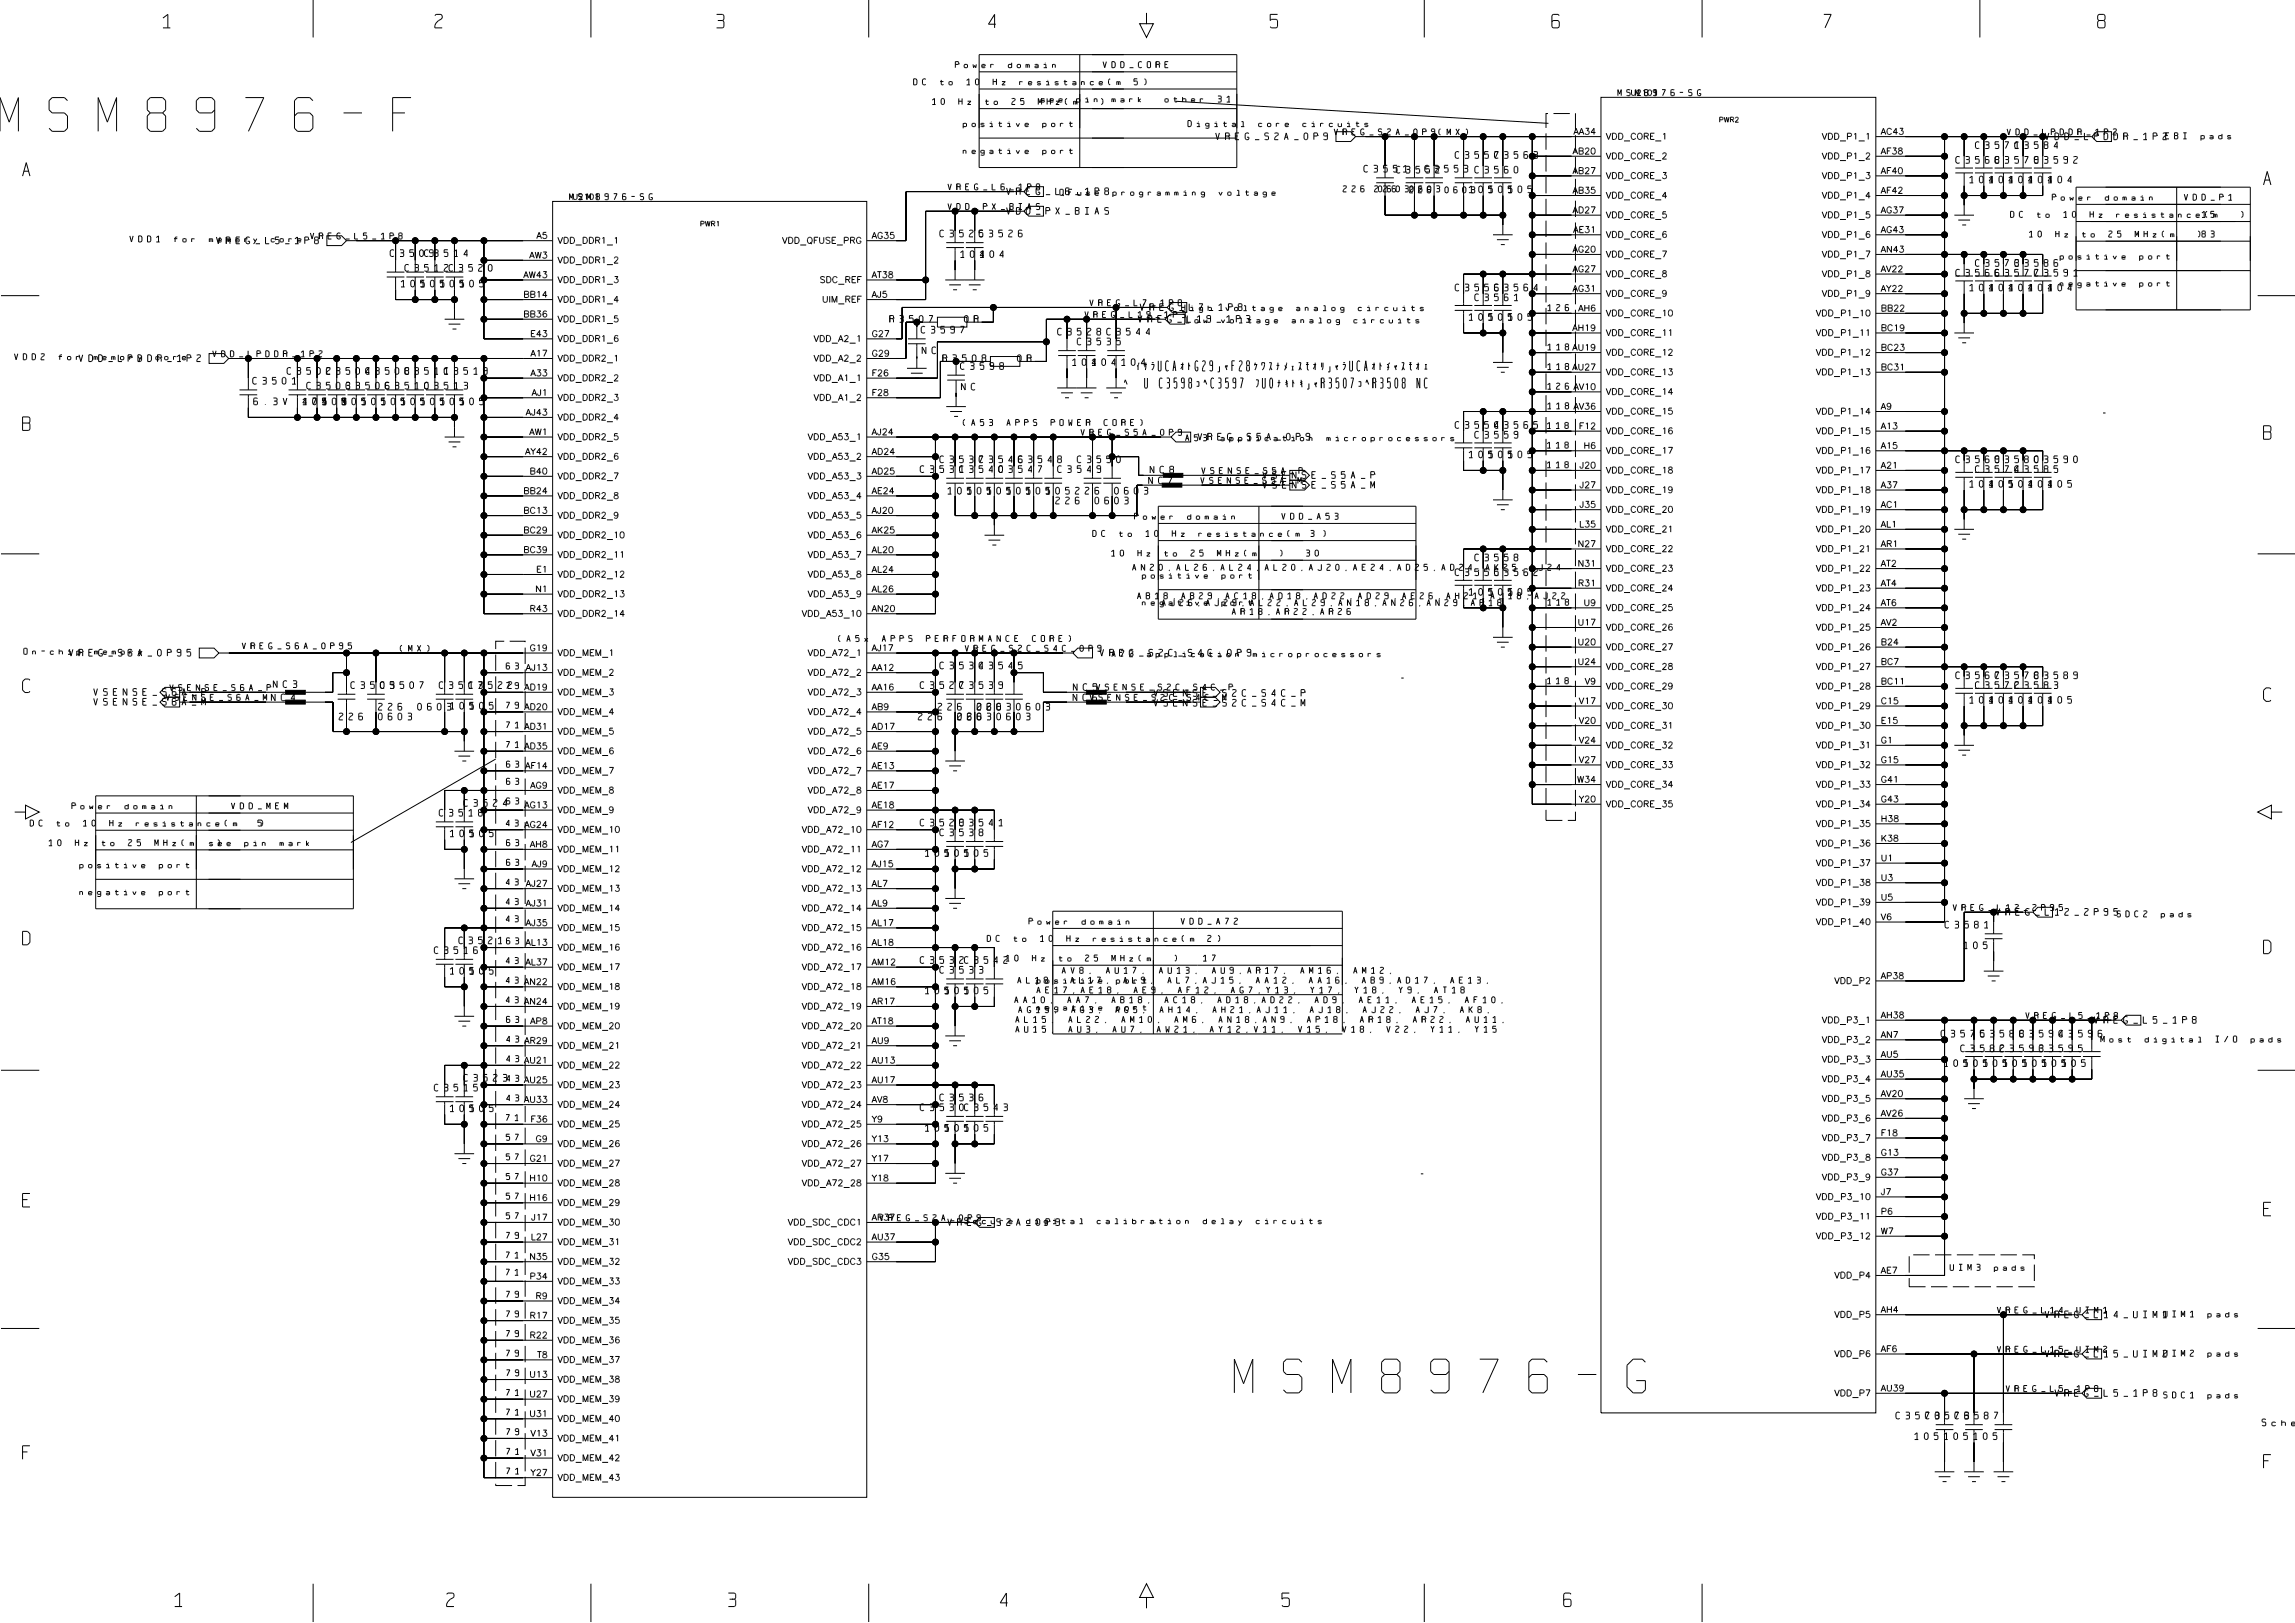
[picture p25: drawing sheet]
<svg xmlns="http://www.w3.org/2000/svg" width="594mm" height="420mm" viewBox="0 0 594 420" stroke-linecap="round" stroke-linejoin="round" font-family="sans-serif">
<defs><g id="words">
<g font-size="12.3">
<text x="10.4" y="36.7">SM8976-F</text>
<text x="317.7" y="363">MSM8976-G</text>
</g>
<g font-size="4.9">
<text x="40.9" y="6.8">1</text>
<text x="111.1" y="6.8">2</text>
<text x="184.1" y="6.8">3</text>
<text x="254.4" y="6.8">4</text>
<text x="327.4" y="6.8">5</text>
<text x="400" y="6.8">6</text>
<text x="470.6" y="6.8">7</text>
<text x="541.2" y="6.8">8</text>
<text x="4.6" y="45.2">A</text>
<text x="584.2" y="47.7">A</text>
<text x="4.6" y="111.2">B</text>
<text x="584.2" y="113.3">B</text>
<text x="4.6" y="178.9">C</text>
<text x="584.2" y="181">C</text>
<text x="4.6" y="244.2">D</text>
<text x="584.2" y="246.3">D</text>
<text x="4.6" y="311.9">E</text>
<text x="584.2" y="314">E</text>
<text x="4.6" y="377.2">F</text>
<text x="584.2" y="379.3">F</text>
<text x="43.7" y="415.3">1</text>
<text x="114.3" y="415.3">2</text>
<text x="187" y="415.3">3</text>
<text x="257.5" y="415.3">4</text>
<text x="330.2" y="415.3">5</text>
<text x="403.2" y="415.3">6</text>
</g>
<g font-size="3.5">
<text x="257.9" y="97">²»×öCAµÄG29£¬F28¹Ü½ÅÒª½ÓµØ£¬×öCAµÄÁ¬½ÓµçÔ´</text>
<text x="272.3" y="101.2">C3598ºÍC3597</text>
<text x="318.2" y="101.2">Ìù0Å·Ä·£¬R3507ºÍR3508</text>
<text x="395.8" y="101.2">NC</text>
</g>
<g font-size="2.5">
<text x="402.9" y="35.6">AA34</text>
<text x="486.5" y="35.6">AC43</text>
<text x="314.7" y="36.2">VREG_S2A_0P9</text>
<text x="375.7" y="40.3">C3557</text>
<text x="385.9" y="40.3">C3563</text>
<text x="402.9" y="40.6">AB20</text>
<text x="415.2" y="36.2">VDD_CORE_1</text>
<text x="415.2" y="41.1">VDD_CORE_2</text>
<text x="464.3" y="36.2">VDD_P1_1</text>
<text x="464.3" y="41.1">VDD_P1_2</text>
<text x="486.5" y="40.6">AF38</text>
<text x="505.2" y="41.3">C3568</text>
<text x="510.1" y="37.8">C3571</text>
<text x="515.4" y="41.3">C3579</text>
<text x="520.3" y="37.8">C3584</text>
<text x="525.6" y="41.3">C3592</text>
<text x="529.2" y="36.2">VDD_LPDDR_1P2</text>
<text x="352.1" y="43.8">C3551</text>
<text x="360.5" y="44.2">C3552</text>
<text x="367.9" y="43.8">C3553C3560</text>
<text x="402.9" y="45.5">AB27</text>
<text x="415.2" y="46.1">VDD_CORE_3</text>
<text x="464.3" y="46.1">VDD_P1_3</text>
<text x="486.5" y="45.5">AF40</text>
<text x="508.7" y="46.6">104</text>
<text x="513.6" y="46.6">104</text>
<text x="518.9" y="46.6">104</text>
<text x="523.9" y="46.6">104</text>
<text x="529.2" y="46.6">104</text>
<text x="260.3" y="50.3">VREG_L6_1P8</text>
<text x="379.2" y="49.1">105</text>
<text x="384.2" y="49.1">105</text>
<text x="389.5" y="49.1">105</text>
<text x="402.9" y="50.8">AB35</text>
<text x="415.2" y="51.4">VDD_CORE_4</text>
<text x="464.3" y="51.4">VDD_P1_4</text>
<text x="486.5" y="50.8">AF42</text>
<text x="260.3" y="55.2">VDD_PX_BIAS</text>
<text x="402.9" y="55.7">AD27</text>
<text x="415.2" y="56.3">VDD_CORE_5</text>
<text x="464.3" y="56.3">VDD_P1_5</text>
<text x="486.5" y="55.7">AG37</text>
<text x="56.1" y="63">VREG_L5_1P8</text>
<text x="100.2" y="65.7">C3509</text>
<text x="109" y="65.7">C3514</text>
<text x="136.5" y="62.4">A5</text>
<text x="143.9" y="63">VDD_DDR1_1</text>
<text x="190.9" y="63">VDD_QFUSE_PRG</text>
<text x="225.4" y="62.4">AG35</text>
<text x="242.4" y="60.4">C3525</text>
<text x="247.6" y="65.7">104</text>
<text x="252.6" y="65.7">104</text>
<text x="252.6" y="60.4">C3526</text>
<text x="402.9" y="66">AG20</text>
<text x="402.9" y="61">AE31</text>
<text x="415.2" y="61.6">VDD_CORE_6</text>
<text x="464.3" y="61.6">VDD_P1_6</text>
<text x="486.5" y="61">AG43</text>
<text x="486.5" y="66">AN43</text>
<text x="104.1" y="69.6">C3512C3520</text>
<text x="134.1" y="67.4">AW3</text>
<text x="143.9" y="67.9">VDD_DDR1_2</text>
<text x="402.9" y="70.9">AG27</text>
<text x="415.2" y="66.5">VDD_CORE_7</text>
<text x="415.2" y="71.5">VDD_CORE_8</text>
<text x="464.3" y="66.5">VDD_P1_7</text>
<text x="464.3" y="71.5">VDD_P1_8</text>
<text x="486.5" y="70.9">AV22</text>
<text x="505.2" y="70.6">C3566</text>
<text x="510.1" y="68.2">C3573</text>
<text x="515.4" y="70.6">C3577</text>
<text x="520.3" y="68.2">C3586</text>
<text x="525.6" y="70.6">C3591</text>
<text x="103" y="73.5">105</text>
<text x="107.9" y="73.5">105</text>
<text x="113.2" y="73.5">105</text>
<text x="118.2" y="73.5">105</text>
<text x="131.6" y="77.6">BB14</text>
<text x="131.6" y="72.7">AW43</text>
<text x="143.9" y="73.2">VDD_DDR1_3</text>
<text x="205.7" y="73.2">SDC_REF</text>
<text x="225.4" y="77.6">AJ5</text>
<text x="225.4" y="72.7">AT38</text>
<text x="375.7" y="74.5">C3556</text>
<text x="380.6" y="77">C3561</text>
<text x="385.9" y="74.5">C3564</text>
<text x="402.9" y="76.2">AG31</text>
<text x="415.2" y="76.8">VDD_CORE_9</text>
<text x="464.3" y="76.8">VDD_P1_9</text>
<text x="486.5" y="76.2">AY22</text>
<text x="508.7" y="74.5">104</text>
<text x="513.6" y="74.5">104</text>
<text x="518.9" y="74.5">104</text>
<text x="523.9" y="74.5">104</text>
<text x="529.2" y="74.5">104</text>
<text x="131.6" y="82.9">BB36</text>
<text x="143.9" y="78.2">VDD_DDR1_4</text>
<text x="143.9" y="83.5">VDD_DDR1_5</text>
<text x="205.7" y="78.2">UIM_REF</text>
<text x="229.7" y="84">R3507</text>
<text x="248.7" y="84">0R</text>
<text x="294.6" y="83.5">VREG_L19_1P3</text>
<text x="294.9" y="80.3">VREG_L7_1P8</text>
<text x="379.2" y="82.3">105</text>
<text x="384.2" y="82.3">105</text>
<text x="389.5" y="82.3">105</text>
<text x="405.3" y="81.1">AH6</text>
<text x="415.2" y="81.7">VDD_CORE_10</text>
<text x="461.8" y="81.7">VDD_P1_10</text>
<text x="486.5" y="81.1">BB22</text>
<text x="134.1" y="87.8">E43</text>
<text x="143.9" y="88.4">VDD_DDR1_6</text>
<text x="203.2" y="88.4">VDD_A2_1</text>
<text x="225.4" y="87.8">G27</text>
<text x="237.4" y="85.4">C3597</text>
<text x="272.7" y="85.8">C3528C3544</text>
<text x="278" y="88.6">C3535</text>
<text x="402.9" y="86.4">AH19</text>
<text x="415.2" y="87">VDD_CORE_11</text>
<text x="461.8" y="87">VDD_P1_11</text>
<text x="486.5" y="86.4">BC19</text>
<text x="20.5" y="93.3">VDD_LPDDR_1P2</text>
<text x="134.1" y="92.8">A17</text>
<text x="143.9" y="93.3">VDD_DDR2_1</text>
<text x="203.2" y="93.3">VDD_A2_2</text>
<text x="225.4" y="92.8">G29</text>
<text x="237.8" y="90.7">NC</text>
<text x="243.4" y="94.2">R3508</text>
<text x="247.6" y="95">C3598</text>
<text x="262.5" y="94.2">0R</text>
<text x="276.6" y="93.9">104</text>
<text x="281.9" y="93.9">104</text>
<text x="289.3" y="93.9">104</text>
<text x="402.9" y="91.4">AU19</text>
<text x="415.2" y="91.9">VDD_CORE_12</text>
<text x="461.8" y="91.9">VDD_P1_12</text>
<text x="486.5" y="91.4">BC23</text>
<text x="64.6" y="98.5">C3501</text>
<text x="73.4" y="96">C3502</text>
<text x="78.7" y="99.9">C3503</text>
<text x="83.6" y="96">C3504</text>
<text x="88.5" y="99.9">C3506</text>
<text x="93.8" y="96">C3508</text>
<text x="98.8" y="99.9">C3510</text>
<text x="104.1" y="96">C3511</text>
<text x="109" y="99.9">C3513</text>
<text x="113.9" y="96">C3519</text>
<text x="134.1" y="98.1">A33</text>
<text x="143.9" y="98.6">VDD_DDR2_2</text>
<text x="203.2" y="98.6">VDD_A1_1</text>
<text x="225.4" y="98.1">F26</text>
<text x="248" y="100.3">NC</text>
<text x="402.9" y="101.6">AV10</text>
<text x="402.9" y="96.3">AU27</text>
<text x="415.2" y="96.9">VDD_CORE_13</text>
<text x="461.8" y="96.9">VDD_P1_13</text>
<text x="486.5" y="96.3">BC31</text>
<text x="64.9" y="103.8">6.3V</text>
<text x="77.3" y="103.8">475</text>
<text x="82.5" y="103.8">105</text>
<text x="87.1" y="103.8">M</text>
<text x="87.8" y="103.8">105</text>
<text x="92.8" y="103.8">105</text>
<text x="97.7" y="103.8">105</text>
<text x="103" y="103.8">105</text>
<text x="107.9" y="103.8">105</text>
<text x="113.2" y="103.8">105</text>
<text x="118.2" y="103.8">105</text>
<text x="134.1" y="103">AJ1</text>
<text x="143.9" y="103.6">VDD_DDR2_3</text>
<text x="203.2" y="103.6">VDD_A1_2</text>
<text x="225.4" y="103">F28</text>
<text x="402.9" y="106.5">AV36</text>
<text x="415.2" y="102.2">VDD_CORE_14</text>
<text x="415.2" y="107.1">VDD_CORE_15</text>
<text x="461.8" y="107.1">VDD_P1_14</text>
<text x="486.5" y="106.5">A9</text>
<text x="131.6" y="108.3">AJ43</text>
<text x="134.1" y="113.2">AW1</text>
<text x="143.9" y="108.9">VDD_DDR2_4</text>
<text x="143.9" y="113.8">VDD_DDR2_5</text>
<text x="200.7" y="113.8">VDD_A53_1</text>
<text x="225.4" y="113.2">AJ24</text>
<text x="309" y="113.8">VREG_S5A_0P9</text>
<text x="375.7" y="110.1">C3554</text>
<text x="380.6" y="112.6">C3559</text>
<text x="385.9" y="110.1">C3565</text>
<text x="405.3" y="111.8">F12</text>
<text x="415.2" y="112.4">VDD_CORE_16</text>
<text x="461.8" y="112.4">VDD_P1_15</text>
<text x="486.5" y="111.8">A13</text>
<text x="131.6" y="118.2">AY42</text>
<text x="143.9" y="118.7">VDD_DDR2_6</text>
<text x="200.7" y="118.7">VDD_A53_2</text>
<text x="225.4" y="118.2">AD24</text>
<text x="242.7" y="119">C3537</text>
<text x="252.9" y="119">C3546</text>
<text x="263.2" y="119">C3548</text>
<text x="278.3" y="119">C3550</text>
<text x="379.2" y="117.5">105</text>
<text x="384.2" y="117.5">105</text>
<text x="389.5" y="117.5">105</text>
<text x="407.8" y="116.8">H6</text>
<text x="415.2" y="117.3">VDD_CORE_17</text>
<text x="461.8" y="117.3">VDD_P1_16</text>
<text x="486.5" y="116.8">A15</text>
<text x="505.2" y="119">C3569</text>
<text x="515.4" y="119">C3580</text>
<text x="525.6" y="119">C3590</text>
<text x="134.1" y="123.5">B40</text>
<text x="143.9" y="124">VDD_DDR2_7</text>
<text x="200.7" y="124">VDD_A53_3</text>
<text x="225.4" y="123.5">AD25</text>
<text x="237.8" y="121.4">C3531</text>
<text x="247.6" y="121.4">C3540</text>
<text x="257.9" y="121.4">C3547</text>
<text x="273" y="121.4">C3549</text>
<text x="296.3" y="124.3">NC7</text>
<text x="296.7" y="121.4">NC8</text>
<text x="326.7" y="123.7">VSENSE_S5A_P</text>
<text x="405.3" y="121.7">J20</text>
<text x="415.2" y="122.3">VDD_CORE_18</text>
<text x="461.8" y="122.3">VDD_P1_17</text>
<text x="486.5" y="121.7">A21</text>
<text x="508.7" y="125.3">104</text>
<text x="510.1" y="121.4">C3574</text>
<text x="513.6" y="125.3">105</text>
<text x="518.9" y="125.3">104</text>
<text x="520.3" y="121.4">C3585</text>
<text x="523.9" y="125.3">104</text>
<text x="529.2" y="125.3">105</text>
<text x="131.6" y="128.4">BB24</text>
<text x="143.9" y="129">VDD_DDR2_8</text>
<text x="200.7" y="129">VDD_A53_4</text>
<text x="225.4" y="128.4">AE24</text>
<text x="244.5" y="127.1">105</text>
<text x="249.8" y="127.1">105</text>
<text x="254.7" y="127.1">105</text>
<text x="259.6" y="127.1">105</text>
<text x="264.9" y="127.1">105</text>
<text x="269.9" y="127.1">105</text>
<text x="272.7" y="129.5">226</text>
<text x="278" y="127.1">226</text>
<text x="282.6" y="129.5">0603</text>
<text x="287.9" y="127.1">0603</text>
<text x="326.7" y="126.2">VSENSE_S5A_M</text>
<text x="405.3" y="131.9">J35</text>
<text x="405.3" y="127">J27</text>
<text x="415.2" y="127.6">VDD_CORE_19</text>
<text x="461.8" y="127.6">VDD_P1_18</text>
<text x="486.5" y="131.9">AC1</text>
<text x="486.5" y="127">A37</text>
<text x="131.6" y="133.7">BC13</text>
<text x="143.9" y="134.3">VDD_DDR2_9</text>
<text x="200.7" y="134.3">VDD_A53_5</text>
<text x="225.4" y="133.7">AJ20</text>
<text x="405.3" y="137.2">L35</text>
<text x="415.2" y="132.5">VDD_CORE_20</text>
<text x="415.2" y="137.8">VDD_CORE_21</text>
<text x="461.8" y="132.5">VDD_P1_19</text>
<text x="461.8" y="137.8">VDD_P1_20</text>
<text x="486.5" y="137.2">AL1</text>
<text x="131.6" y="143.6">BC39</text>
<text x="131.6" y="138.6">BC29</text>
<text x="143.9" y="139.2">VDD_DDR2_10</text>
<text x="200.7" y="139.2">VDD_A53_6</text>
<text x="225.4" y="143.6">AL20</text>
<text x="225.4" y="138.6">AK25</text>
<text x="405.3" y="142.2">N27</text>
<text x="415.2" y="142.7">VDD_CORE_22</text>
<text x="461.8" y="142.7">VDD_P1_21</text>
<text x="486.5" y="142.2">AR1</text>
<text x="136.5" y="148.9">E1</text>
<text x="143.9" y="144.1">VDD_DDR2_11</text>
<text x="143.9" y="149.4">VDD_DDR2_12</text>
<text x="200.7" y="144.1">VDD_A53_7</text>
<text x="200.7" y="149.4">VDD_A53_8</text>
<text x="225.4" y="148.9">AL24</text>
<text x="375.7" y="148.2">C3555</text>
<text x="380.6" y="144.4">C3558</text>
<text x="385.9" y="148.2">C3562</text>
<text x="405.3" y="147.1">N31</text>
<text x="415.2" y="147.7">VDD_CORE_23</text>
<text x="461.8" y="147.7">VDD_P1_22</text>
<text x="486.5" y="147.1">AT2</text>
<text x="136.5" y="153.8">N1</text>
<text x="143.9" y="154.4">VDD_DDR2_13</text>
<text x="200.7" y="154.4">VDD_A53_9</text>
<text x="225.4" y="153.8">AL26</text>
<text x="379.2" y="153.2">105</text>
<text x="384.2" y="153.2">105</text>
<text x="389.5" y="153.2">105</text>
<text x="405.3" y="152.4">R31</text>
<text x="415.2" y="153">VDD_CORE_24</text>
<text x="461.8" y="153">VDD_P1_23</text>
<text x="486.5" y="152.4">AT4</text>
<text x="134.1" y="159.1">R43</text>
<text x="143.9" y="159.7">VDD_DDR2_14</text>
<text x="198.3" y="159.7">VDD_A53_10</text>
<text x="225.4" y="159.1">AN20</text>
<text x="407.8" y="157.3">U9</text>
<text x="415.2" y="157.9">VDD_CORE_25</text>
<text x="461.8" y="157.9">VDD_P1_24</text>
<text x="486.5" y="157.3">AT6</text>
<text x="405.3" y="167.6">U20</text>
<text x="405.3" y="162.6">U17</text>
<text x="415.2" y="163.2">VDD_CORE_26</text>
<text x="461.8" y="163.2">VDD_P1_25</text>
<text x="486.5" y="167.6">B24</text>
<text x="486.5" y="162.6">AV2</text>
<text x="18" y="169.5">VREG_S6A_0P95</text>
<text x="134.1" y="169">G19</text>
<text x="143.9" y="169.5">VDD_MEM_1</text>
<text x="200.7" y="169.5">VDD_A72_1</text>
<text x="225.4" y="169">AJ17</text>
<text x="242.7" y="172.2">C3534</text>
<text x="252.9" y="172.2">C3545</text>
<text x="283.6" y="169.5">VREG_S2C_S4C_0P9</text>
<text x="405.3" y="172.5">U24</text>
<text x="415.2" y="168.1">VDD_CORE_27</text>
<text x="415.2" y="173.1">VDD_CORE_28</text>
<text x="461.8" y="168.1">VDD_P1_26</text>
<text x="461.8" y="173.1">VDD_P1_27</text>
<text x="486.5" y="172.5">BC7</text>
<text x="23.3" y="179.8">VSENSE_S6A_P</text>
<text x="69.8" y="177.2">NC3</text>
<text x="90" y="177.2">C3505</text>
<text x="97.7" y="177.2">C3507</text>
<text x="112.9" y="177.2">C3517</text>
<text x="120.3" y="177.2">C3522</text>
<text x="131.6" y="179.2">AD19</text>
<text x="131.6" y="174.3">AJ13</text>
<text x="143.9" y="174.8">VDD_MEM_2</text>
<text x="143.9" y="179.8">VDD_MEM_3</text>
<text x="200.7" y="174.8">VDD_A72_2</text>
<text x="200.7" y="179.8">VDD_A72_3</text>
<text x="225.4" y="179.2">AA16</text>
<text x="225.4" y="174.3">AA12</text>
<text x="237.8" y="177.2">C3527</text>
<text x="247.6" y="177.2">C3539</text>
<text x="276.9" y="177.9">NC5</text>
<text x="407.8" y="177.8">V9</text>
<text x="415.2" y="178.4">VDD_CORE_29</text>
<text x="461.8" y="178.4">VDD_P1_28</text>
<text x="486.5" y="177.8">BC11</text>
<text x="505.2" y="174.7">C3567</text>
<text x="510.1" y="177.2">C3572</text>
<text x="515.4" y="174.7">C3578</text>
<text x="520.3" y="177.2">C3583</text>
<text x="525.6" y="174.7">C3589</text>
<text x="23.3" y="182.2">VSENSE_S6A_M</text>
<text x="69.5" y="180.3">NC4</text>
<text x="86.8" y="185.3">226</text>
<text x="96.7" y="185.3">0603</text>
<text x="97" y="182.8">226</text>
<text x="106.9" y="182.8">0603105</text>
<text x="120.6" y="182.8">105</text>
<text x="131.6" y="184.2">AD20</text>
<text x="143.9" y="184.7">VDD_MEM_4</text>
<text x="200.7" y="184.7">VDD_A72_4</text>
<text x="225.4" y="184.2">AB9</text>
<text x="237.4" y="185.3">226</text>
<text x="242.4" y="182.8">226</text>
<text x="247.3" y="185.3">226</text>
<text x="247.3" y="185.3">06030603</text>
<text x="252.2" y="182.8">0603</text>
<text x="252.6" y="182.8">226</text>
<text x="262.5" y="182.8">0603</text>
<text x="276.9" y="180.3">NC6</text>
<text x="298.8" y="182.6">VSENSE_S2C_S4C_M</text>
<text x="298.8" y="180.1">VSENSE_S2C_S4C_P</text>
<text x="405.3" y="182.7">V17</text>
<text x="415.2" y="183.3">VDD_CORE_30</text>
<text x="461.8" y="183.3">VDD_P1_29</text>
<text x="486.5" y="182.7">C15</text>
<text x="508.7" y="181">104</text>
<text x="513.6" y="181">104</text>
<text x="518.9" y="181">104</text>
<text x="523.9" y="181">104</text>
<text x="529.2" y="181">105</text>
<text x="131.6" y="189.4">AD31</text>
<text x="143.9" y="190">VDD_MEM_5</text>
<text x="200.7" y="190">VDD_A72_5</text>
<text x="225.4" y="189.4">AD17</text>
<text x="405.3" y="188">V20</text>
<text x="415.2" y="188.6">VDD_CORE_31</text>
<text x="461.8" y="188.6">VDD_P1_30</text>
<text x="486.5" y="188">E15</text>
<text x="131.6" y="194.4">AD35</text>
<text x="143.9" y="194.9">VDD_MEM_6</text>
<text x="200.7" y="194.9">VDD_A72_6</text>
<text x="225.4" y="194.4">AE9</text>
<text x="405.3" y="197.9">V27</text>
<text x="405.3" y="193">V24</text>
<text x="415.2" y="193.5">VDD_CORE_32</text>
<text x="461.8" y="193.5">VDD_P1_31</text>
<text x="486.5" y="197.9">G15</text>
<text x="486.5" y="193">G1</text>
<text x="131.6" y="199.7">AF14</text>
<text x="143.9" y="200.2">VDD_MEM_7</text>
<text x="200.7" y="200.2">VDD_A72_7</text>
<text x="225.4" y="199.7">AE13</text>
<text x="405.3" y="203.2">W34</text>
<text x="415.2" y="198.5">VDD_CORE_33</text>
<text x="415.2" y="203.8">VDD_CORE_34</text>
<text x="461.8" y="198.5">VDD_P1_32</text>
<text x="461.8" y="203.8">VDD_P1_33</text>
<text x="486.5" y="203.2">G41</text>
<text x="119.2" y="207.9">C3524</text>
<text x="131.6" y="209.6">AG13</text>
<text x="134.1" y="204.6">AG9</text>
<text x="143.9" y="205.2">VDD_MEM_8</text>
<text x="200.7" y="205.2">VDD_A72_8</text>
<text x="225.4" y="209.6">AE18</text>
<text x="225.4" y="204.6">AE17</text>
<text x="405.3" y="208.1">Y20</text>
<text x="415.2" y="208.7">VDD_CORE_35</text>
<text x="461.8" y="208.7">VDD_P1_34</text>
<text x="486.5" y="208.1">G43</text>
<text x="112.9" y="210.3">C3518</text>
<text x="115.7" y="215.6">105</text>
<text x="120.6" y="215.6">105</text>
<text x="131.6" y="214.8">AG24</text>
<text x="143.9" y="210.1">VDD_MEM_9</text>
<text x="143.9" y="215.4">VDD_MEM_10</text>
<text x="198.3" y="215.4">VDD_A72_10</text>
<text x="200.7" y="210.1">VDD_A72_9</text>
<text x="225.4" y="214.8">AF12</text>
<text x="237.8" y="212.8">C3529</text>
<text x="242.7" y="215.3">C3538</text>
<text x="247.6" y="212.8">C3541</text>
<text x="461.8" y="214">VDD_P1_35</text>
<text x="486.5" y="213.4">H38</text>
<text x="134.1" y="219.8">AH8</text>
<text x="143.9" y="220.3">VDD_MEM_11</text>
<text x="198.3" y="220.3">VDD_A72_11</text>
<text x="225.4" y="219.8">AG7</text>
<text x="238.8" y="220.9">105</text>
<text x="243.8" y="220.9">105</text>
<text x="249.1" y="220.9">105</text>
<text x="461.8" y="218.9">VDD_P1_36</text>
<text x="486.5" y="218.4">K38</text>
<text x="134.1" y="225.1">AJ9</text>
<text x="143.9" y="225.6">VDD_MEM_12</text>
<text x="198.3" y="225.6">VDD_A72_12</text>
<text x="225.4" y="225.1">AJ15</text>
<text x="461.8" y="223.9">VDD_P1_37</text>
<text x="486.5" y="223.3">U1</text>
<text x="131.6" y="230">AJ27</text>
<text x="143.9" y="230.6">VDD_MEM_13</text>
<text x="198.3" y="230.6">VDD_A72_13</text>
<text x="225.4" y="230">AL7</text>
<text x="461.8" y="229.2">VDD_P1_38</text>
<text x="486.5" y="233.5">U5</text>
<text x="486.5" y="228.6">U3</text>
<text x="131.6" y="235">AJ31</text>
<text x="143.9" y="235.5">VDD_MEM_14</text>
<text x="198.3" y="235.5">VDD_A72_14</text>
<text x="225.4" y="235">AL9</text>
<text x="461.8" y="234.1">VDD_P1_39</text>
<text x="461.8" y="239.4">VDD_P1_40</text>
<text x="486.5" y="238.8">V6</text>
<text x="502.7" y="239.3">C3581</text>
<text x="516.5" y="236.6">VREG_L12_2P95</text>
<text x="111.5" y="246">C3516</text>
<text x="117.8" y="243.5">C3521</text>
<text x="131.6" y="245.2">AL13</text>
<text x="131.6" y="240.2">AJ35</text>
<text x="143.9" y="240.8">VDD_MEM_15</text>
<text x="143.9" y="245.7">VDD_MEM_16</text>
<text x="198.3" y="240.8">VDD_A72_15</text>
<text x="198.3" y="245.7">VDD_A72_16</text>
<text x="225.4" y="245.2">AL18</text>
<text x="225.4" y="240.2">AL17</text>
<text x="507.3" y="244.5">105</text>
<text x="115.7" y="251.3">105</text>
<text x="120.6" y="251.3">105</text>
<text x="131.6" y="250.5">AL37</text>
<text x="143.9" y="251">VDD_MEM_17</text>
<text x="198.3" y="251">VDD_A72_17</text>
<text x="225.4" y="250.5">AM12</text>
<text x="237.8" y="248.4">C3532C3542</text>
<text x="242.7" y="250.9">C3533</text>
<text x="131.6" y="255.4">AN22</text>
<text x="143.9" y="256">VDD_MEM_18</text>
<text x="198.3" y="256">VDD_A72_18</text>
<text x="225.4" y="255.4">AM16</text>
<text x="238.8" y="256.2">105</text>
<text x="243.8" y="256.2">105</text>
<text x="249.1" y="256.2">105</text>
<text x="469.2" y="254.6">VDD_P2</text>
<text x="486.5" y="254">AP38</text>
<text x="131.6" y="260.4">AN24</text>
<text x="143.9" y="260.9">VDD_MEM_19</text>
<text x="198.3" y="260.9">VDD_A72_19</text>
<text x="225.4" y="260.4">AR17</text>
<text x="134.1" y="265.6">AP8</text>
<text x="143.9" y="266.2">VDD_MEM_20</text>
<text x="198.3" y="266.2">VDD_A72_20</text>
<text x="225.4" y="265.6">AT18</text>
<text x="464.3" y="264.8">VDD_P3_1</text>
<text x="464.3" y="269.7">VDD_P3_2</text>
<text x="486.5" y="269.2">AN7</text>
<text x="486.5" y="264.2">AH38</text>
<text x="501.6" y="267.5">C3575</text>
<text x="511.9" y="267.5">C3588</text>
<text x="522.1" y="267.5">C3594</text>
<text x="532.3" y="267.5">C3596</text>
<text x="541.9" y="264.8">VREG_L5_1P8</text>
<text x="131.6" y="275.9">AU21</text>
<text x="131.6" y="270.6">AR29</text>
<text x="143.9" y="271.1">VDD_MEM_21</text>
<text x="198.3" y="271.1">VDD_A72_21</text>
<text x="225.4" y="275.9">AU13</text>
<text x="225.4" y="270.6">AU9</text>
<text x="464.3" y="274.7">VDD_P3_3</text>
<text x="486.5" y="274.1">AU5</text>
<text x="502.4" y="275.2">105</text>
<text x="506.9" y="271.4">C3582</text>
<text x="507.3" y="275.2">105</text>
<text x="512.6" y="275.2">105</text>
<text x="516.8" y="271.4">C3593</text>
<text x="517.5" y="275.2">105</text>
<text x="522.8" y="275.2">105</text>
<text x="527" y="271.4">C3595</text>
<text x="527.8" y="275.2">105</text>
<text x="532.7" y="275.2">105</text>
<text x="111.5" y="281.6">C3515</text>
<text x="119.2" y="278.8">C3523</text>
<text x="131.6" y="280.8">AU25</text>
<text x="143.9" y="276.4">VDD_MEM_22</text>
<text x="143.9" y="281.4">VDD_MEM_23</text>
<text x="198.3" y="276.4">VDD_A72_22</text>
<text x="198.3" y="281.4">VDD_A72_23</text>
<text x="225.4" y="280.8">AU17</text>
<text x="464.3" y="280">VDD_P3_4</text>
<text x="486.5" y="279.4">AU35</text>
<text x="115.7" y="286.9">105</text>
<text x="120.6" y="286.9">105</text>
<text x="131.6" y="285.8">AU33</text>
<text x="143.9" y="286.3">VDD_MEM_24</text>
<text x="198.3" y="286.3">VDD_A72_24</text>
<text x="225.4" y="285.8">AV8</text>
<text x="237.8" y="286.5">C3530C3543</text>
<text x="242.7" y="284.1">C3536</text>
<text x="464.3" y="284.9">VDD_P3_5</text>
<text x="486.5" y="284.3">AV20</text>
<text x="134.1" y="291">F36</text>
<text x="143.9" y="291.6">VDD_MEM_25</text>
<text x="198.3" y="291.6">VDD_A72_25</text>
<text x="225.4" y="291">Y9</text>
<text x="238.8" y="291.8">105</text>
<text x="243.8" y="291.8">105</text>
<text x="249.1" y="291.8">105</text>
<text x="464.3" y="290.2">VDD_P3_6</text>
<text x="486.5" y="289.6">AV26</text>
<text x="136.5" y="296">G9</text>
<text x="143.9" y="296.5">VDD_MEM_26</text>
<text x="198.3" y="296.5">VDD_A72_26</text>
<text x="225.4" y="296">Y13</text>
<text x="464.3" y="295.1">VDD_P3_7</text>
<text x="486.5" y="299.5">G13</text>
<text x="486.5" y="294.6">F18</text>
<text x="134.1" y="301.3">G21</text>
<text x="143.9" y="301.8">VDD_MEM_27</text>
<text x="198.3" y="301.8">VDD_A72_27</text>
<text x="225.4" y="301.3">Y17</text>
<text x="464.3" y="300.1">VDD_P3_8</text>
<text x="464.3" y="305.4">VDD_P3_9</text>
<text x="486.5" y="304.8">G37</text>
<text x="134.1" y="311.1">H16</text>
<text x="134.1" y="306.2">H10</text>
<text x="143.9" y="306.8">VDD_MEM_28</text>
<text x="143.9" y="311.7">VDD_MEM_29</text>
<text x="198.3" y="306.8">VDD_A72_28</text>
<text x="225.4" y="306.2">Y18</text>
<text x="461.8" y="310.3">VDD_P3_10</text>
<text x="486.5" y="309.7">J7</text>
<text x="134.1" y="316.4">J17</text>
<text x="143.9" y="317">VDD_MEM_30</text>
<text x="193.3" y="317">VDD_SDC_CDC1</text>
<text x="225.4" y="316.4">AR37</text>
<text x="245.2" y="317">VREG_S2A_0P9</text>
<text x="461.8" y="315.2">VDD_P3_11</text>
<text x="486.5" y="314.7">P6</text>
<text x="134.1" y="321.4">L27</text>
<text x="143.9" y="321.9">VDD_MEM_31</text>
<text x="193.3" y="321.9">VDD_SDC_CDC2</text>
<text x="225.4" y="321.4">AU37</text>
<text x="461.8" y="320.5">VDD_P3_12</text>
<text x="486.5" y="320">W7</text>
<text x="134.1" y="326.7">N35</text>
<text x="143.9" y="327.2">VDD_MEM_32</text>
<text x="193.3" y="327.2">VDD_SDC_CDC3</text>
<text x="225.4" y="326.7">G35</text>
<text x="134.1" y="331.6">P34</text>
<text x="143.9" y="332.2">VDD_MEM_33</text>
<text x="469.2" y="330.8">VDD_P4</text>
<text x="486.5" y="330.2">AE7</text>
<text x="134.1" y="341.8">R17</text>
<text x="136.5" y="336.6">R9</text>
<text x="143.9" y="337.1">VDD_MEM_34</text>
<text x="469.2" y="340.6">VDD_P5</text>
<text x="486.5" y="340.1">AH4</text>
<text x="529.2" y="340.6">VREG_L14_UIM1</text>
<text x="134.1" y="346.8">R22</text>
<text x="143.9" y="342.4">VDD_MEM_35</text>
<text x="143.9" y="347.3">VDD_MEM_36</text>
<text x="136.5" y="352.1">T8</text>
<text x="143.9" y="352.6">VDD_MEM_37</text>
<text x="469.2" y="350.9">VDD_P6</text>
<text x="486.5" y="350.3">AF6</text>
<text x="529.2" y="350.9">VREG_L15_UIM2</text>
<text x="134.1" y="357">U13</text>
<text x="143.9" y="357.6">VDD_MEM_38</text>
<text x="134.1" y="361.9">U27</text>
<text x="143.9" y="362.5">VDD_MEM_39</text>
<text x="469.2" y="361.1">VDD_P7</text>
<text x="486.5" y="360.5">AU39</text>
<text x="531.6" y="361.1">VREG_L5_1P8</text>
<text x="134.1" y="367.2">U31</text>
<text x="143.9" y="367.8">VDD_MEM_40</text>
<text x="490" y="366.3">C3570</text>
<text x="494.6" y="371.5">105105105</text>
<text x="497.8" y="366.3">C3576</text>
<text x="505.2" y="366.3">C3587</text>
<text x="584.6" y="368">Schem</text>
<text x="134.1" y="377.5">V31</text>
<text x="134.1" y="372.2">V13</text>
<text x="143.9" y="372.7">VDD_MEM_41</text>
<text x="134.1" y="382.4">Y27</text>
<text x="143.9" y="378">VDD_MEM_42</text>
<text x="143.9" y="383">VDD_MEM_43</text>
</g>
<g font-size="2.1">
<text x="247.3" y="18">Power</text>
<text x="260" y="18">domain</text>
<text x="285.4" y="18">VDD_CORE</text>
<text x="237.8" y="22.6">DC</text>
<text x="244.1" y="22.6">to</text>
<text x="250.5" y="22.6">10</text>
<text x="256.8" y="22.6">Hz</text>
<text x="263.2" y="22.6">resistance(m¦¸)</text>
<text x="292.8" y="22.6">5</text>
<text x="242" y="27.5">10</text>
<text x="248.4" y="27.5">Hz</text>
<text x="254.7" y="27.5">to</text>
<text x="261.1" y="27.5">25</text>
<text x="267.4" y="27.5">MHz(m¦¸)</text>
<text x="270.6" y="27.2">see</text>
<text x="279" y="27.2">pin</text>
<text x="287.5" y="27.2">mark£¬other</text>
<text x="312.9" y="27.2">31</text>
<text x="418.7" y="25.4">MSM8976-SG</text>
<text x="421.6" y="25.4">U2101</text>
<text x="249.4" y="33.5">positive</text>
<text x="268.5" y="33.5">port</text>
<text x="308.3" y="33.5">Digital</text>
<text x="325.3" y="33.5">core</text>
<text x="335.8" y="33.5">circuits</text>
<text x="345.4" y="35.6">VREG_S2A_0P9</text>
<text x="371.8" y="35.6">(MX)</text>
<text x="519.6" y="35.6">VDD_LPDDR_1P2</text>
<text x="249.4" y="40.2">negative</text>
<text x="268.5" y="40.2">port</text>
<text x="560.2" y="36.7">EBI</text>
<text x="568.7" y="36.7">pads</text>
<text x="147.5" y="52.2">MSM8976-SG</text>
<text x="147.8" y="52.2">U2101</text>
<text x="245.5" y="49.7">VREG_L6_1P8</text>
<text x="275.5" y="51.2">QFuse</text>
<text x="288.2" y="51.2">programming</text>
<text x="313.6" y="51.2">voltage</text>
<text x="347.5" y="50.1">226</text>
<text x="355.6" y="50.1">226</text>
<text x="356" y="50.1">060306030603</text>
<text x="364.4" y="50.4">226</text>
<text x="531.3" y="52.6">Power</text>
<text x="544" y="52.6">domain</text>
<text x="564.8" y="52.6">VDD_P1</text>
<text x="245.5" y="54.7">VDD_PX_BIAS</text>
<text x="521.8" y="56.8">DC</text>
<text x="528.1" y="56.8">to</text>
<text x="534.5" y="56.8">10</text>
<text x="540.8" y="56.8">Hz</text>
<text x="547.2" y="56.8">resistance(m¦¸)</text>
<text x="569" y="56.8">15</text>
<text x="34.6" y="63.1">VDD1</text>
<text x="45.2" y="63.1">for</text>
<text x="53.6" y="63.1">memory</text>
<text x="68.4" y="63.1">core</text>
<text x="81.5" y="62.4">VREG_L5_1P8</text>
<text x="526" y="62.1">10</text>
<text x="532.3" y="62.1">Hz</text>
<text x="538.7" y="62.1">to</text>
<text x="545" y="62.1">25</text>
<text x="551.4" y="62.1">MHz(m¦¸) 83</text>
<text x="533.4" y="67.7">positive</text>
<text x="552.4" y="67.7">port</text>
<text x="533.4" y="74.8">negative</text>
<text x="552.4" y="74.8">port</text>
<text x="280.8" y="82.9">VREG_L19_1P3</text>
<text x="282.2" y="79.7">VREG_L7_1P8</text>
<text x="307.3" y="81.1">High</text>
<text x="317.9" y="81.1">voltage</text>
<text x="334.8" y="81.1">analog</text>
<text x="349.6" y="81.1">circuits</text>
<text x="400" y="81.1">126</text>
<text x="308.3" y="84.3">Low</text>
<text x="316.8" y="84.3">voltage</text>
<text x="333.7" y="84.3">analog</text>
<text x="348.5" y="84.3">circuits</text>
<text x="4.6" y="93.8">VDD2</text>
<text x="15.2" y="93.8">for</text>
<text x="23.6" y="93.8">memory</text>
<text x="38.5" y="93.8">core</text>
<text x="55.4" y="92.8">VDD_LPDDR_1P2</text>
<text x="400" y="91">118</text>
<text x="400" y="96.3">118</text>
<text x="400" y="101.2">126</text>
<text x="400" y="106.5">118</text>
<text x="250.1" y="110.8">(A53</text>
<text x="260.7" y="110.8">APPS</text>
<text x="271.3" y="110.8">POWER</text>
<text x="279.8" y="113.2">VREG_S5A_0P9</text>
<text x="284" y="110.8">CORE)</text>
<text x="399.7" y="111.5">118</text>
<text x="308.7" y="114.7">A53</text>
<text x="317.1" y="114.7">application</text>
<text x="342.5" y="114.7">microprocessors</text>
<text x="399.7" y="116.4">118</text>
<text x="310.8" y="125.6">VSENSE_S5A_M</text>
<text x="311.1" y="123.1">VSENSE_S5A_P</text>
<text x="399.7" y="121.7">118</text>
<text x="293.9" y="134.8">Power</text>
<text x="306.6" y="134.8">domain</text>
<text x="331.3" y="134.8">VDD_A53</text>
<text x="284.3" y="139.3">DC</text>
<text x="290.7" y="139.3">to</text>
<text x="297" y="139.3">10</text>
<text x="303.4" y="139.3">Hz</text>
<text x="309.7" y="139.3">resistance(m¦¸)</text>
<text x="338.3" y="139.3">3</text>
<text x="288.6" y="144.3">10</text>
<text x="294.9" y="144.3">Hz</text>
<text x="296.3" y="148.2">AN20,AL26,AL24,AL20,AJ20,AE24,AD25,AD24,AK25,AJ24</text>
<text x="301.3" y="144.3">to</text>
<text x="307.6" y="144.3">25</text>
<text x="314" y="144.3">MHz(m¦¸)</text>
<text x="337.3" y="144.3">30</text>
<text x="296" y="150.3">positive</text>
<text x="297.7" y="155.6">AB18,AB29,AC18,AD18,AD22,AD29,AE26,AH21,AJ18,AJ22</text>
<text x="315" y="150.3">port</text>
<text x="296" y="157">negative</text>
<text x="303" y="157.3">AJ26,AJ29,AL22,AL29,AN18,AN26,AN29,AP18</text>
<text x="315" y="157">port</text>
<text x="319.3" y="159.5">AR18,AR22,AR26</text>
<text x="400" y="157">118</text>
<text x="218.4" y="166.5">(A5x</text>
<text x="229" y="166.5">APPS</text>
<text x="239.5" y="166.5">PERFORMANCE</text>
<text x="264.9" y="166.5">CORE)</text>
<text x="6.7" y="169.7">On-chip</text>
<text x="23.6" y="169.7">memory</text>
<text x="63.1" y="168.6">VREG_S6A_0P95</text>
<text x="103" y="169">(MX)</text>
<text x="130.5" y="173.6">63</text>
<text x="250.1" y="169">VREG_S2C_S4C_0P9</text>
<text x="289.6" y="170.4">A72</text>
<text x="298.1" y="170.4">application</text>
<text x="323.5" y="170.4">microprocessors</text>
<text x="44.1" y="179.2">VSENSE_S6A_P</text>
<text x="130.5" y="178.9">79</text>
<text x="284.3" y="179.2">VSENSE_S2C_S4C_P</text>
<text x="399.7" y="177.4">118</text>
<text x="43.4" y="181.7">VSENSE_S6A_M</text>
<text x="130.5" y="183.8">79</text>
<text x="282.6" y="181.7">VSENSE_S2C_S4C_M</text>
<text x="130.5" y="188.7">71</text>
<text x="130.5" y="199">63</text>
<text x="130.5" y="203.6">63</text>
<text x="18.7" y="209.9">Power</text>
<text x="31.4" y="209.9">domain</text>
<text x="59.6" y="209.9">VDD_MEM</text>
<text x="130.5" y="208.5">63</text>
<text x="9.2" y="214.1">DC</text>
<text x="15.5" y="214.1">to</text>
<text x="21.9" y="214.1">10</text>
<text x="28.2" y="214.1">Hz</text>
<text x="34.6" y="214.1">resistance(m¦¸)5</text>
<text x="130.2" y="214.1">43</text>
<text x="13.4" y="219.4">10</text>
<text x="19.8" y="219.4">Hz</text>
<text x="26.1" y="219.4">to</text>
<text x="32.5" y="219.4">25</text>
<text x="38.8" y="219.4">MHz(m¦¸)</text>
<text x="54.3" y="219.4">see</text>
<text x="62.8" y="219.4">pin</text>
<text x="71.3" y="219.4">mark</text>
<text x="130.5" y="219.4">63</text>
<text x="20.8" y="225.1">positive</text>
<text x="39.9" y="225.1">port</text>
<text x="130.5" y="224.4">63</text>
<text x="20.8" y="232.1">negative</text>
<text x="39.9" y="232.1">port</text>
<text x="130.2" y="229.7">43</text>
<text x="130.2" y="234.6">43</text>
<text x="130.2" y="239.2">43</text>
<text x="266.3" y="239.5">Power</text>
<text x="279" y="239.5">domain</text>
<text x="305.5" y="239.5">VDD_A72</text>
<text x="505.5" y="236">VREG_L12_2P95</text>
<text x="547.9" y="237.8">SDC2</text>
<text x="558.4" y="237.8">pads</text>
<text x="130.5" y="244.8">63</text>
<text x="256.8" y="244.1">DC</text>
<text x="263.2" y="244.1">to</text>
<text x="269.5" y="244.1">10</text>
<text x="275.9" y="244.1">Hz</text>
<text x="282.2" y="244.1">resistance(m¦¸)</text>
<text x="311.9" y="244.1">2</text>
<text x="130.2" y="249.8">43</text>
<text x="261.1" y="249.1">10</text>
<text x="267.4" y="249.1">Hz</text>
<text x="273.8" y="249.1">to</text>
<text x="280.1" y="249.1">25</text>
<text x="286.5" y="249.1">MHz(m¦¸)</text>
<text x="310.8" y="249.1">17</text>
<text x="130.2" y="255.1">43</text>
<text x="267.1" y="255.1">AL18,</text>
<text x="268.5" y="255.1">positive</text>
<text x="271.6" y="257.5">AE17,AE18,</text>
<text x="277.3" y="252.2">AV8,</text>
<text x="279.8" y="255.1">AL17,</text>
<text x="287.5" y="255.1">port</text>
<text x="287.9" y="252.2">AU17,</text>
<text x="292.5" y="255.1">AL9,</text>
<text x="294.9" y="257.5">AE9,</text>
<text x="300.6" y="252.2">AU13,</text>
<text x="303" y="255.1">AL7,AJ15,</text>
<text x="305.5" y="257.5">AF12,</text>
<text x="313.3" y="252.2">AU9,AR17,</text>
<text x="318.2" y="257.5">AG7,Y13,</text>
<text x="324.2" y="255.1">AA12,</text>
<text x="334.4" y="252.2">AM16,</text>
<text x="336.9" y="255.1">AA16,</text>
<text x="337.3" y="257.5">Y17,</text>
<text x="347.1" y="252.2">AM12,</text>
<text x="347.8" y="257.5">Y18,</text>
<text x="349.6" y="255.1">AB9,AD17,</text>
<text x="358.4" y="257.5">Y9,</text>
<text x="366.9" y="257.5">AT18</text>
<text x="370.8" y="255.1">AE13,</text>
<text x="130.2" y="260">43</text>
<text x="266.3" y="260">AA10,</text>
<text x="267.4" y="262.5">AG15,</text>
<text x="268.5" y="261.8">negative</text>
<text x="279" y="260">AA7,</text>
<text x="280.1" y="262.5">AG3,</text>
<text x="287.5" y="261.8">port</text>
<text x="289.6" y="260">AB18,</text>
<text x="290.7" y="262.5">AG5,</text>
<text x="301.3" y="262.5">AH14,</text>
<text x="302.3" y="260">AC18,</text>
<text x="314" y="262.5">AH21,AJ11,</text>
<text x="315" y="260">AD18,AD22,</text>
<text x="337.3" y="262.5">AJ18,</text>
<text x="338.3" y="260">AD9,</text>
<text x="348.9" y="260">AE11,</text>
<text x="350" y="262.5">AJ22,</text>
<text x="361.6" y="260">AE15,</text>
<text x="362.7" y="262.5">AJ7,</text>
<text x="373.2" y="262.5">AK8,</text>
<text x="374.3" y="260">AF10,</text>
<text x="130.5" y="264.9">63</text>
<text x="266.7" y="264.9">AL15,</text>
<text x="266.7" y="267.8">AU15,</text>
<text x="279.4" y="264.9">AL22,</text>
<text x="279.4" y="267.8">AU3,</text>
<text x="290" y="267.8">AU7,</text>
<text x="292.1" y="264.9">AM10,</text>
<text x="300.6" y="267.8">AW21,</text>
<text x="304.8" y="264.9">AM6,</text>
<text x="313.3" y="267.8">AY12,V11,</text>
<text x="315.4" y="264.9">AN18,AN9,</text>
<text x="334.4" y="267.8">V15,</text>
<text x="336.5" y="264.9">AP18,</text>
<text x="345" y="267.8">V18,</text>
<text x="349.2" y="264.9">AR18,</text>
<text x="355.6" y="267.8">V22,</text>
<text x="361.9" y="264.9">AR22,</text>
<text x="366.2" y="267.8">Y11,</text>
<text x="374.6" y="264.9">AU11,</text>
<text x="376.8" y="267.8">Y15</text>
<text x="524.2" y="264.2">VREG_L5_1P8</text>
<text x="130.5" y="270.2">43</text>
<text x="130.5" y="275.2">43</text>
<text x="544.7" y="270.2">Most</text>
<text x="555.3" y="270.2">digital</text>
<text x="572.2" y="270.2">I/O</text>
<text x="580.7" y="270.2">pads</text>
<text x="130.5" y="280.5">43</text>
<text x="130.5" y="285.4">43</text>
<text x="130.2" y="290.3">71</text>
<text x="130.5" y="295.6">57</text>
<text x="130.5" y="300.6">57</text>
<text x="130.5" y="305.9">57</text>
<text x="130.5" y="310.8">57</text>
<text x="130.5" y="315.7">57</text>
<text x="227.9" y="316.4">VREG_S2A_0P9</text>
<text x="252.2" y="317.1">Secure</text>
<text x="267.1" y="317.1">digital</text>
<text x="284" y="317.1">calibration</text>
<text x="309.4" y="317.1">delay</text>
<text x="322.1" y="317.1">circuits</text>
<text x="130.5" y="321">79</text>
<text x="130.2" y="326">71</text>
<text x="504.5" y="329.1">UIM3</text>
<text x="515.1" y="329.1">pads</text>
<text x="130.5" y="341.1">79</text>
<text x="130.5" y="336.2">79</text>
<text x="517.2" y="340.1">VREG_L14_UIM1</text>
<text x="559.9" y="341.1">UIM1</text>
<text x="570.4" y="341.1">pads</text>
<text x="130.5" y="346.4">79</text>
<text x="130.5" y="351.4">79</text>
<text x="517.2" y="350.3">VREG_L15_UIM2</text>
<text x="559.9" y="351.4">UIM2</text>
<text x="570.4" y="351.4">pads</text>
<text x="130.5" y="356.7">79</text>
<text x="130.5" y="361.6">71</text>
<text x="519.3" y="360.5">VREG_L5_1P8</text>
<text x="559.9" y="362.3">SDC1</text>
<text x="570.4" y="362.3">pads</text>
<text x="130.5" y="371.8">79</text>
<text x="130.5" y="366.5">71</text>
<text x="130.5" y="376.8">71</text>
</g>
<g font-size="1.8">
<text x="444.5" y="32.1">PWR2</text>
<text x="181" y="59.3">PWR1</text>
</g>
</g></defs>
<g fill="none" stroke="#000" stroke-width=".26">
<path d="M81 -.1v9.8M152.9 -.1v9.8M224.7 -.1v9.8M368.5 -.1v9.8M440.3 -.1v9.8M512.2 -.1v9.8M253.3 14.1h66.7v29.2h-66.7zM253.3 18.6h66.7M272.3 16.8l.6-.1 .1 .8M279.3 14.1v29.2M296.6 3.3v2.8h1.8l-1.8 3.6-1.8-3.6h1.8M301.4 17.5h.8"/>
<path d="M301.4 15.9h.8M0 34v-8.8l2.4 6.4 2.4-6.4v8.8M237.2 20.7l-.3-.3h-.5v1.6h.5l.3-.3M241.2 27h.8M241.8 25.5l-.6 .4M243.2 21.1h.9M243.5 20.7l.1 1.3M253.3 23h66.7M253.3 28.1h66.7M253.3 35.7h66.7M276.6 31.9h.9M276.6 38.9h.9"/>
<path d="M276.9 31.5v1.1l.1 .2 .5-.2M276.9 38.4v1.2l.1 .1 .5-.1M284.9 25.5l.4 .4v.7l-.4 .4M296.1 20.4l.4 .4v.7l-.4 .5M304.1 26.2l96.5 5.7M308.2 31.5l-.3-.3h-.6v1.6h.6M310.5 25.5v.9M310.5 25.7l.2-.2 .5 .2M315.1 24.8l.8 .2M317.4 25.3l.5-.5v1.6M317.4 26.4h.8M345.2 33.3l.4 1.6 .4-1.6"/>
<path d="M345.6 34.1h3.8l1.3 1.2-1.3 1.3h-3.8zM347.5 33.3v1.6M349.7 33.3v1.6M352.3 33.3l.6 .2M353.2 35.3h61M353.9 32l-.1-.1-.8 .1 .2 .3h.6l.1 .2-.1 .3-.8-.2M356.6 33.5l.1-.2 .8 .2M358.3 35.3v10.7M358.9 33.5l.1-.2 .7 .2M361.2 34.9l.4-1.6 .4 1.6M365.7 33.6l.3-.3 .6 .3M365.9 35.3v10.7"/>
<path d="M368.9 33.5l-.9-.2v1.6M370.3 33.5l.2-.2 .7 .2v1.3l-.7 .1M371 35.3v10.7M371.2 33.9l-.7 .2M378.6 35.3v10.7M379.5 33.5l.2 .3-.2 1M383.7 35.3v10.7M388.8 35.3v10.7M396.4 35.3v172.7h17.8M411.6 34.3h1.2M414.2 25.2h71.1v340.3h-71.1zM439.4 23.2l.6 .1"/>
<path d="M439.6 24.2h.4v.4l-.6 .2M483.1 34.7l.2-.2v1.6M485.3 35.3h53.3M503.1 35.3v203.2h-17.8M508.1 35.3v8.2M513.2 35.3v8.2M518.3 35.3v8.2M519.2 33.3l.5 1.6 .4-1.6M522.4 33.6l-.3-.3h-.6v1.6M523.4 35.3v8.2M524.7 33.6l-.3-.3h-.6v1.6M528.4 33.3v1.6"/>
<path d="M528.5 35.3v8.2M531.5 33.5l-.8-.2v1.6M533.8 33.6l-.3-.3h-.5v1.6M536.1 33.6l-.3-.3h-.6v1.6M538.4 33.5l-.9-.2v1.6M542.1 33.8l.6-.5v1.6M542.4 34.1h3.8v2.5h-3.8l-1.2-1.3zM545.2 33.5l-.8-.2v1.6M546.7 33.5l.7-.2 .1 .5M560.3 34.4h.8M563.4 34.5l-.9-.1v.7M564.8 34.4h.9"/>
<path d="M564.8 35.9h.9M565.3 34.4v1.5M576.4 35.5l.7 .1-.1 .3h-.6M576.4 35.1l.7 .1M143 52.1h81.2v335.2h-81.2zM168.2 50.1l.6 .1M168.3 51.1h.5v.4l-.6 .2M182.2 57.5l-.3-.3h-.6v1.3M182.5 57.2l.3 1.3 .3-1.3 .3 1.3 .3-1.3M184.9 57.5l-.3-.3h-.5v1.3M185.6 57.4l.2-.2v1.3M247.1 54.6v8.2"/>
<path d="M252.2 54.6v8.2M262.3 54.6h-22.8v22.9h-15.3M262.3 49.6h-27.9v12.7M266.1 48.3h3.8v2.5h-3.8l-1.2-1.2zM266.1 53.4h3.8v2.5h-3.8l-1.2-1.3zM268.2 47.6l.8 .1M310.9 49.7l.7 .1M311.6 49.7v1.1l-.7 .2M311.6 50.2l-.7 .2M329 50.1h.9l-.1-.4h-.6l-.2 .7 .2 .1 .7-.1M356 47.3h4.6M356 46h4.6"/>
<path d="M358.3 50.6v5.1h30.5M358.3 47.3v.7M363.6 47.3h4.6M363.6 46h4.6M365.9 47.3v.7M365.9 50.6v5.1M368.7 47.3h4.6M368.7 46h4.6M371 47.3v.7M371 50.6v5.1M376.3 47.3h4.6M376.3 46h4.6"/>
<path d="M378.6 50.6v5.1M381.4 47.3h4.6M381.4 46h4.6M383.7 48v7.7M386.5 47.3h4.6M386.5 46h4.6M388.8 58.2h.1M388.8 48v12.7M396.4 40.4h17.8M396.4 45.5h17.8M396.4 50.6h17.8M396.4 55.7h17.8"/>
<path d="M411.6 53.5h1.1l-.8 1.6M411.6 43.3h1.1l-.8 1.7M412 58.8l.2-.2v1.6M412.4 49l.3 .4-.3 .6M485.3 40.4h17.8M485.3 45.5h17.8M485.3 50.6h17.8M485.3 55.7h17.8M505.6 55.7h5.1M505.9 44.7h4.5M505.9 43.5h4.5M506.6 56.9h3.1"/>
<path d="M507.6 58.2h1M508.1 53.1h.1M508.1 45.5v10.2M510.9 44.7h4.6M510.9 43.5h4.6M513.2 45.5v5.1M516 44.7h4.6M516 43.5h4.6M518.3 45.5v5.1M520.1 54.7h.6l.3 .3v1l-.3 .2h-.6zM521.1 44.7h4.6M521.1 43.5h4.6"/>
<path d="M523.4 45.5v5.1M526.2 44.7h4.5M526.2 43.5h4.5M527 55.4h.9M527.3 55v1.1l.4 .1M528.5 45.5v5.1h-20.4M531.8 50.4l-.9-.2v1.6M531.8 59.7v1.6M532.7 59.7v1.6M533.9 56.2h.8M534.4 54.7l-.5 .4M537.1 57.3h45.1"/>
<path d="M537.1 48.4h45.1v31.8h-45.1zM537.1 52.9h45.1M545.5 59.9l.2-.2 .7 .2M548.7 59.7h-.9v.8M556.2 50.9l.6 .2v.7M563.1 48.4v31.8M565.1 50.2l.4 1.6 .4-1.6M568.2 50.5l-.3-.3h-.5v1.6M570.5 50.5l-.3-.3h-.5v1.6M575.1 50.4l-.9-.2v1.6M576.5 50.7l.6-.5v1.6M576.5 51.8h.9"/>
<path d="M579.8 54.7l.5 .4v.7l-.5 .4M.3 76.5h9.9M33.6 61l.4 1.6M80.3 60.3l.4 1.5 .5-1.5M84.6 61h3.8l1.2 1.3-1.2 1.2h-3.8zM92.2 62.3h50.8M100.1 71.7h4.5M100.1 70.4h4.5M102.3 71.7v5.8h15.3M102.3 62.3v8.1M105.1 71.7h4.6M105.1 70.4h4.6"/>
<path d="M107.4 62.3v5M107.4 72.4v5.1M110.2 71.7h4.6M110.2 70.4h4.6M112.5 62.3v5M112.5 72.4v5.1M115.3 71.7h4.6M115.3 70.4h4.6M117.6 62.3v5M117.6 72.4v10.2M125.2 72.4h17.8M125.2 77.5h17.8"/>
<path d="M125.2 67.3h17.8M125.2 62.3v25.3h17.8M140.4 76.4h1.1M140.5 70.3h.9l-.5 .6M140.5 65.2h.9l-.5 .6M140.5 60.1h.8M141.2 65.8l.3 .4-.3 .5M141.2 70.9l.3 .4-.3 .5M141.2 60.7l.3 .4-.3 .5M221.9 71.5h1M221.9 76.6h1M224.2 62.3h7.6"/>
<path d="M224.2 72.4h15.3M244.5 72.4h10.2M244.8 64h4.6M244.8 62.8h4.6M245.6 73.7h3M246.6 75h1M247.1 69.9h.1M247.1 64.8v7.6M248.5 66.6h.9M249.1 64.9v1.7M249.9 64h4.6M249.9 62.8h4.6"/>
<path d="M250.6 73.7h3.1M251 66.3l.3 .3h.4l.3-.3M251.7 75h1M252.2 69.9h.1M252.2 64.8v7.6M253.6 66.6h.9M254.2 64.9v1.7M254.4 64.9v1.7M256.1 66.3l.3 .3h.3l.4-.3M257 79.5v3.8h-6.9M259.4 64.9v1.7M288.7 79.5v11.2"/>
<path d="M299.4 79.5h-66v8.1h-9.2M301.9 79.5l1.3-1.2h3.8v2.5h-3.8zM304.9 77.5l.8 .2M347 79.5l.7 .2M347.7 79.5v1.1l-.7 .2M368.2 79.7l-.1-.2-.7 .2 .1 .2h.6l.1 .2-.1 .3-.7-.2M376.3 79h4.6M381.4 79h4.6M383.7 70.9v8.1M386.2 60.7h5.1M386.5 79h4.6M387.3 62h3"/>
<path d="M388.3 63.3h1M388.8 70.9v8.1M391.7 77.8h1M391.7 76.5l.6-.5v1.8M396.4 65.8h17.8M396.4 76h17.8M396.4 60.7h17.8M400.4 79.2l.5-.4v1.6M402.7 78.9l.1-.1 .7 .1M411.6 68.7h1.1l-.8 1.7M412 74l.2-.2v1.6M412.6 79.7v.6"/>
<path d="M414.2 70.9h-35.6v8.1M482.7 64.9h1.1l-.8 1.6M485.3 65.8h43.2M485.3 70.9h17.8M485.3 76h17.8M485.3 60.7h17.8M505.9 72.7h4.5M505.9 71.4h4.5M508.1 65.8v2.5M508.1 73.4v12.7M510.9 72.7h4.6M510.9 71.4h4.6"/>
<path d="M513.2 73.4v7.6M516 72.7h4.6M516 71.4h4.6M518.3 73.4v7.6M521.1 72.7h4.6M521.1 71.4h4.6M523.4 73.4v7.6M525 61.3h.8M525 60.2l.5-.5v1.6M526.2 72.7h4.5M526.2 71.4h4.5M527.2 60l.3-.3 .6 .3"/>
<path d="M528.5 73.4v7.6h-20.4M536.5 71.4h.9M537.1 70h45.1M537.1 62.4h45.1M560.4 73.2h.8M560.4 66.2h.8M560.7 72.7v1.2l.1 .1 .4-.1M560.7 65.7v1.2l.1 .1 .4-.1M584.1 76.5h9.7M3.7 91.5l.5 1.6 .4-1.6M6.9 91.8l-.3-.3h-.6v1.6M9.2 91.8l-.3-.3h-.6v1.6"/>
<path d="M10.6 91.6l.1-.1 .8 .1M54.1 91.5h3.8l1.3 1.2-1.3 1.3h-3.8zM75.5 99.4h1M76.9 92.7v8.2M82 92.7v5.1M82.5 92.3h.8M82.6 90.7l.7 .2v.3l-.7 .5M87.1 92.7v5.1M92.2 92.7v5.1M97.3 92.7v5.1M102.3 92.7v5.1M107.4 92.7v5.1"/>
<path d="M112.5 92.7v5.1M115 82.6h5.1M116.1 83.8h3M117.1 85.1h1M117.6 80h.1M117.6 92.7v5.1M125.2 82.6h17.8M125.2 97.8h17.8M125.2 92.7v66.1h17.8M140.4 90.6h1.1l-.8 1.6M140.5 95.7h.9l-.5 .6M140.5 85.5h.9l-.5 .6"/>
<path d="M141.2 86.1l.3 .4-.3 .5M141.2 96.3l.3 .4-.3 .5M141.2 81.1l.3 .4-.3 .5M141.3 80.5l.1 .1M143 92.7h-78.8v8.2M222 87l.3-.2v1.6M222 97.2l.3-.3v1.6M234.4 83.3v9.4h-10.2M234.6 95.3h5.1M234.9 87.6h4.6M234.9 88.9h4.6M235.7 96.5h3"/>
<path d="M237.2 92.7h.1M237.2 84.6v3M237.2 89.7v5.6M242.5 82.1h7.6v2.5h-7.6zM245.1 98.3h4.5M245.1 97h4.5M247.3 94v3M247.3 98.3v6.9M252.4 93.5h-9.1v9.4h-19.1M256.2 92.2h7.6v2.6h-7.6zM270.7 88.4h-28.2v9.4h-18.3M273.7 92h4.6"/>
<path d="M273.7 90.7h4.6M276 82.6v8.1M278.8 92h4.6M278.8 90.7h4.6M280.7 80.6l.4 1.5 .4-1.5M281.1 82.6v8.1M283 80.6v1.5M285.2 80.6v1.5M286.4 92h4.6M286.4 90.7h4.6M287.8 80.6l-.3 .3M292.1 80.6v1.5"/>
<path d="M295 80.6v1.5M298.9 82.6h-28.2v10.9M301.4 82.6l1.3-1.3h3.8v2.5h-3.8zM301.8 80.6v1.5M303.5 80.6v1.5M315.8 99l.1 1.2-.1 .2h-.6M345.8 82.7l.7 .1M346.5 82.7v1.1l-.7 .2M346.5 83.3l-.7 .1M347.7 80.1l-.7 .1M367.1 82.8l-.1-.1-.8 .1 .2 .3h.6l.1 .2-.1 .2-.8-.1M376.3 80.3h4.6"/>
<path d="M378.6 81v5.1h10.2M381.4 80.3h4.6M383.7 81v5.1M386.5 80.3h4.6M388.8 91.2h.1M388.8 81v12.7M396.4 81h17.8M396.4 86.1h17.8M396.4 91.2h17.8M396.4 96.3h17.8M411.6 94.1h1.1l-.8 1.6M483.1 85.5l.2-.3v1.7"/>
<path d="M485.3 81h17.8M485.3 86.1h17.8M485.3 91.2h17.8M485.3 96.3h17.8M505.6 86.1h5.1M506.6 87.4h3.1M507.6 88.7h1M508.1 83.6h.1M62 102.1h4.5M62 100.9h4.5M64.2 102.9v5.1h53.4M65.6 104.5l.2 .2 .8-.2"/>
<path d="M68.7 104.5v.2M71.7 104.5l-.2 .2h-.8M73.3 102.9l.4 1.8 .5-1.8M74.7 102.1h4.5M74.7 100.9h4.5M76.9 102.9v5.1M78.3 104.7h1M79 102.9v1.8M79.1 102.9v1.8M79.7 102.1h4.6M79.7 100.9h4.6M80.9 104.4l.3 .3h.3l.3-.3"/>
<path d="M81.8 102.9l-.8 1.8M82 100.3v.6M82 102.9v5.1M83.4 104.7h1M83.4 104.5l.2 .2M84.1 102.9v1.8M84.2 102.9v1.8l.2-.2M84.8 102.1h4.6M84.8 100.9h4.6M86 104.4l.3 .3h.3l.3-.3M87.1 100.3v.6M87.1 102.9v5.1"/>
<path d="M88.5 102.9v1.8h1v-1.8M88.5 104.5l.2 .2M89.1 102.9v1.8M89.5 104.5l-.2 .2M89.9 102.1h4.6M89.9 100.9h4.6M91 104.4l.4 .3h.3l.3-.3M92.2 100.3v.6M92.2 102.9v5.1M93.6 104.7h.9M93.6 104.5l.1 .2M94.2 102.9v1.8"/>
<path d="M94.5 104.5l-.1 .2M95 102.1h4.5M95 100.9h4.5M96.1 104.4l.3 .3h.4l.3-.3M97.3 100.3v.6M97.3 102.9v5.1M98.7 104.7h.9M98.7 104.5l.1 .2M99.3 102.9v1.8M99.6 104.5l-.1 .2M100.1 102.1h4.5M100.1 100.9h4.5"/>
<path d="M101.2 104.4l.3 .3h.3l.3-.3M102.3 100.3v.6M102.3 102.9v5.1M103.7 104.7h1M103.7 104.5l.2 .2M104.4 102.9v1.8M104.7 104.5l-.2 .2M105.1 102.1h4.6M105.1 100.9h4.6M106.3 104.4l.3 .3h.3l.3-.3M107.4 100.3v.6M107.4 102.9v5.1"/>
<path d="M108.8 104.7h1M108.8 104.5l.2 .2M109.4 102.9v1.8M109.8 104.5l-.2 .2M110.2 102.1h4.6M110.2 100.9h4.6M111.4 104.4l.3 .3h.3l.3-.3M112.5 100.3v.6M112.5 102.9v5.1M113.9 104.5l.2 .2M113.9 104.7h.9M114.5 102.9v1.8"/>
<path d="M114.8 104.5l-.1 .2M115 113h5.1M115.3 102.1h4.6M115.3 100.9h4.6M116.1 114.3h3M116.4 104.4l.4 .3h.3l.3-.3M117.1 115.6h1M117.6 110.5h.1M117.6 100.3v.6M117.6 102.9v10.1M119 104.7h.9M119 104.5l.1 .2"/>
<path d="M119.6 102.9v1.8M119.9 104.5l-.1 .2M121.5 104.4l.3 .3h.3l.4-.3M124.1 104.5l.1 .2 .8-.2M125.2 102.9h17.8M125.2 108h17.8M125.2 113h17.8M125.2 118.1h17.8M140.4 117.6h1.1M140.5 105.8h.9l-.5 .6M140.6 101l.4-.3v1.6M140.6 111.2l.4-.3v1.6"/>
<path d="M141.2 106.4l.3 .4-.3 .5M141.2 116l.2 .4-.2 .4M222 112.4l.3-.2v1.6M224.2 113h76.2M224.2 118.1h17.8M242 113v45.8h-17.8M244.8 105.2h5.1M245.8 106.4h3.1M246.8 107.7h1M247.1 113v10.7M247.3 102.6h.1M249.6 108.5l-.4 .4v.7l.4 .5"/>
<path d="M252.2 113v10.7M257.2 113v10.7M260.5 110.1l.4-1.6 .4 1.6M262.3 113v10.7M263.6 108.6l-.8-.1v1.6M265.9 108.6l-.8-.1v1.6M267.3 108.6l.2-.1 .7 .1M267.4 113v10.7M272.5 113v10.7M272.8 108.6l-.9-.1v1.6M274.2 108.6l.1-.1 .8 .1M275.5 102.9h1"/>
<path d="M276.5 108.5l.1 1.6M277.3 108.5l-.1 1.6M279.6 108.5h-.8v1.6M280.6 102.9h1M281.6 109.2l.3 .2v.7M281.9 109.1h.1M281.9 109.1l-.1-.6h-.7v1.6M281.9 109.1l-.8 .1M282.6 113v10.7M287.7 118.1h6.9v4.8h6.3M287.7 113v10.7M288.2 102.9h1"/>
<path d="M295 108.5l.5 .4v.7l-.5 .5M303 113l1.2-1.2h3.8v2.5h-3.8zM304.9 111l.8 .2v1.3l-.8 .1M305.7 111.6l-.8 .2M306.7 114l.4-1.6 .5 1.6M306.8 113.4h.6M338 112.1l.8 .2v1.4M376.1 113.3l-.7-.1-.1 .1 .1 .3h.6l.1 .3-.1 .1-.7-.1M376.3 115.8h4.6M376.3 114.6h4.6M378.6 116.6v5.1h10.2M381.4 115.8h4.6"/>
<path d="M381.4 114.6h4.6M383.7 106.4v8.2M383.7 116.6v5.1M386.5 115.8h4.6M386.5 114.6h4.6M388.8 106.4v8.2M388.8 116.6v12.7M396.4 111.5h17.8M396.4 116.6h17.8M396.4 101.4h17.8M400.3 119.9l.5-.5v1.6M400.4 104.6l.5-.4v1.6"/>
<path d="M402.6 119.9l.5-.5v1.6M411.6 111h1.1M412.5 109.5v.5M412.6 105.1v.6M412.6 115.3v.5M414.2 106.4h-35.6v8.2M485.3 106.4h17.8M485.3 111.5h17.8M485.3 116.6h43.2M508.1 119.1v3.1M544.1 106.8h.6M125.2 123.2h17.8"/>
<path d="M125.2 128.3h17.8M125.2 133.4h17.8M125.2 138.4h17.8M140.4 127.2h1.1M140.5 131.2h.9l-.5 .6M141.2 131.8l.3 .4-.3 .5M141.3 136.5l.1 .3M141.4 121.4v1M141.4 136.8l-.1 .8M141.4 136.8l-.1 .3M224.2 123.2h17.8M224.2 128.3h17.8"/>
<path d="M224.2 133.4h17.8M224.2 138.4h17.8M244.8 125h4.6M244.8 123.7h4.6M249.9 125h4.6M249.9 123.7h4.6M252.2 125.7v7.7M254.7 138.4h5.1M255 125h4.5M255 123.7h4.5M255.7 139.7h3.1M257.2 135.9h.1"/>
<path d="M257.2 125.7v12.7M260 125h4.6M260 123.7h4.6M262.3 125.7v7.7M265.1 125h4.6M265.1 123.7h4.6M267.4 125.7v7.7M270.2 125h4.6M270.2 123.7h4.6M272.5 125.7v7.7M280.4 125h4.5M280.4 123.7h4.5"/>
<path d="M282.6 125.7v7.7M282.7 137.2h.6l.3 .3v1l-.3 .3h-.6zM285.4 125h4.6M285.4 123.7h4.6M287.7 125.7v7.7M289.6 137.9h.8M289.8 137.5v1.1l.5 .2M294.1 125.5v7.9h-47v-7.7M295.6 125.5h5.1M296.4 138.8h.9M297 137.2l-.6 .4M298.1 123.4v1.7l-.9-1.7v1.7"/>
<path d="M298.5 120.6v1.7l-.9-1.7v1.7M299.7 130.9h66.6v29.2h-66.6zM299.7 139.8h66.6M299.7 135.4h66.6M299.7 124.8l.3 .3 .7-.1M303.2 123.4l-.8 1.7M303.6 122.2l-.2 .1M305.7 125.5h25.4M306 122.9h25.1M318.8 133.5l.5 .1v.7M325.7 130.9v29.2M333.7 124.2h3.8l1.3 1.3-1.3 1.3h-3.8z"/>
<path d="M333.7 121.7h3.8l1.3 1.2-1.3 1.3h-3.8zM336 120.9l.9 .2M342.4 137.2l.4 .4v.7l-.4 .5M345.3 132.8h.7l.2 .1-.2 .6M345.4 133.5h.6M346 133.5l.2 .7-.9 .1M386.2 129.3h5.1M387.3 130.6h3M388.3 131.8h1M388.8 126.8h.1M396.4 121.7h17.8M396.4 126.8h17.8"/>
<path d="M396.4 131.8h17.8M396.4 136.9h17.8M411.6 139.8h1.1l-.8 1.7M411.6 124.6h1.1l-.8 1.6M412.4 135.4l.3 .4-.3 .5M412.4 130.3l.3 .4-.3 .5M482.7 120.8h1.1l-.8 1.6M485.3 121.7h17.8M485.3 126.8h17.8M485.3 131.8h17.8M485.3 136.9h17.8M505.6 136.9h5.1"/>
<path d="M505.9 123.5h4.5M505.9 122.2h4.5M506.6 138.2h3.1M507.6 139.5h1M508.1 134.4h.1M508.1 124.2v12.7M510.9 123.5h4.6M510.9 122.2h4.6M513.2 124.2v7.6M516 123.5h4.6M516 122.2h4.6M518.3 124.2v7.6"/>
<path d="M521.1 123.5h4.6M521.1 122.2h4.6M523.4 124.2v7.6M526.2 123.5h4.5M526.2 122.2h4.5M528.5 124.2v7.6h-20.4M.3 143.3h9.9M125.2 143.5h17.8M125.2 148.6h17.8M125.2 153.7h17.8M140.5 156.6h.9l-.5 .6M140.6 146.7l.4-.3v1.7"/>
<path d="M140.6 151.8l.4-.3v1.6M141.2 157.2l.3 .4-.3 .5M141.3 141.6l.1 .3M141.4 141.9l-.1 .8M141.4 141.9l-.1 .2M221.7 142.6h1l-.7 1.6M224.2 143.5h17.8M224.2 148.6h17.8M224.2 153.7h17.8M256.7 141h1.1M287.5 143.8h.9M288.1 142.3l-.6 .4"/>
<path d="M293 147.5l.4-1.5 .4 1.5M293.1 147h.6M294.3 154.9l.4-1.6 .4 1.6M294.4 154.3h.6M295.3 147.5v-1.5l.8 1.5M296.5 154h.8M297.3 153.3h-.8v1.6M299.7 152.5h66.6M299.7 144.9h66.6M323.2 148.3v1.1l.2 .2 .4-.2M331.2 142.3l.5 .4v.7l-.5 .4M349.3 158.2v.6l-.7 .2"/>
<path d="M376.3 151.4h4.6M376.3 150.1h4.6M378.6 152.2v5h10.2M381.4 151.4h4.6M381.4 150.1h4.6M383.7 142v8.1M383.7 152.2v5M385.2 156.7h.8M385.7 155.1v1.6M386.5 151.4h4.6M386.5 150.1h4.6M387.5 156.5l.1 .2 .7-.2"/>
<path d="M388.8 142v8.1M388.8 152.2v12.6M396.4 147.1h17.8M396.4 152.2h17.8M396.4 157.2h17.8M400.4 146.1l.7-.1 .2 .1-.2 .4a.98 .98 0 0 0-.7 1h.9M401.7 153.5l.7-.2 .1 .2-.1 .4a.98 .98 0 0 0-.7 1M402.7 147.1l.7-1.1v1.5M404 153.5l.7-.2 .1 .2-.1 .4a.97 .97 0 0 0-.7 1M412 150.2l.2-.2v1.6M412 145.1l.2-.2v1.6M414.2 142h-35.6v8.1"/>
<path d="M483.1 141.3l.2-.2v1.6M485.3 142h17.8M485.3 147.1h17.8M485.3 152.2h17.8M485.3 157.2h17.8M584.1 143.3h9.7M41.4 179.1l1.3-1.3h3.8v2.5h-3.8zM49 179.1h24.9M51.6 167.6h3.8l1.2 1.3-1.2 1.3h-3.8zM56.6 168.9h86.4M62.7 166.3l.4 1.5 .4-1.5M65.8 166.4l-.9-.1v1.5"/>
<path d="M68.1 166.3h-.9v1.5M69.1 177.1h.7M70.4 166.4l-.6-.1-.3 .3M71.2 179.5v1.8l-1-1.8v1.8M74.1 166.4l.1-.1 .7 .1M76.1 179.5v1.8M76.4 166.4l.1-.1 .7 .1M78.7 167.8l.4-1.5 .4 1.5M83.2 166.6l.3-.3 .6 .3M86.4 166.4l-.9-.1v1.5M87.4 179.6h4.5M87.8 166.4l.1-.1 .8 .1"/>
<path d="M89.6 174h-3.5v5.1h-7.1M89.6 168.9v10.7M90.2 166.8l.7 .2v.7l-.7 .1M90.8 177.8l.3 .3 .6-.2M90.9 166.3h-.8v.7M94.3 177.9l-.2 .2h-.8M95 179.6h4.5M95.9 177.9l.1 .2 .8-.2M97.3 168.9v10.7M98.4 177.8l.3 .3 .7-.2M99.4 177.8l-.4 .3M100.9 177.9l.2 .2"/>
<path d="M101.9 177.9l-.2 .2h-.8M103.5 177.9l.1 .2 .8-.2M106 177.8l.3 .3h.4l.3-.3M109.5 176.3l-.8 1.8M110.6 166.9l.4 .4v.8l-.4 .4M112.8 179.6h4.5M113.6 177.8l.4 .3 .6-.2M115 168.9v10.7M117.1 177.9l-.1 .2h-.8M117.8 179.6h4.6M118.7 177.9l.2 .2 .8-.2M120.1 168.9v10.7"/>
<path d="M121.3 178.1h.9M121.3 177.8l.3 .3M121.9 176.3v1.8M122.2 177.9l-.1 .2M124.7 177.9l-.1 .2h-.8M124.7 176.3l-.7 1.8M125.2 174h17.8M125.2 179.1h17.8M125.2 168.9v213.3h17.8M126.3 177.9l.2 .2 .8-.2M128.9 177.8v.3h.9M131.8 176.6l-.7 1.5"/>
<path d="M133.3 176.7l.1-.1 .7 .1M140.5 171.8h.9l-.5 .7M141.2 172.5l.3 .3-.3 .6M141.3 177.1l.1 .4M141.3 167l.1 .3M141.4 167.3l-.1 .8M141.4 177.5l-.1 .7M141.4 177.5l-.1 .2M141.4 167.3l-.1 .2M217.4 164.4l-.5 .4v.7l.5 .4M222 168.3l.3-.3v1.6M224.2 168.9h50.8"/>
<path d="M224.2 174h17.8M224.2 179.1h17.8M228.7 164.4l-.5 1.5M238.1 177.8l.3 .3 .6-.2M241.6 177.9l-.2 .2h-.8M242 168.9v137.1h-17.8M243.1 177.9l.2 .2 .8-.2M244.8 179.6h4.6M245.7 177.8v.3h.9M247.1 168.9v10.7M248.2 177.8l.3 .3 .7-.2M249.2 176.3l-.8 1.8"/>
<path d="M249.9 179.6h4.6M251.7 177.9l-.1 .2h-.8M252.2 168.9v10.7M253.3 177.9l.2 .2 .8-.2M255 179.6h4.5M256.8 177.9l-.2 .2h-.8M257.2 168.9v10.7M258.4 177.9l.1 .2 .8-.2M260 179.6h4.6M262.3 174h7.6v5.1h11.2M262.3 168.9v10.7M262.5 165.1h.6"/>
<path d="M263.4 164.4h-.9v1.5h.9M273.9 165.9h.9M273.9 164.4h.9M276.5 164.4l.4 .4v.7l-.4 .4M277.6 168.9l1.2-1.3h3.8v2.6h-3.8zM278.6 179.5v1.8l-1-1.8v1.8M284.5 176.9l-.4 1.6M285.9 177.1l.2-.2 .7 .2M286.2 179.1h21.8M289.1 176.9h-.9v1.6M291.4 176.9v1.6l-.9-1.6v1.6M292.8 177.1l.1-.2 .8 .2"/>
<path d="M295.9 176.9h-.8v1.6M299.7 177.1l.1-.2 .7 .2M301.9 177.1l.2-.2 .7 .2M305.1 177.1l-.6-.2-.3 .3M308.8 177.1l.1-.2 .8 .2M310.6 177.8h3.8l1.3 1.3-1.3 1.2h-3.8zM311.1 178.1l.7-1.2v1.6M314.2 177.1l-.5-.2-.3 .3M318.8 177.5l-.2-.6h-.7v1.6M322.8 169.7h.6M322.8 168l.8 .1v1.4M322.8 168.8h.6"/>
<path d="M357.1 169.2l-.7-.2-.2 .2 .2 .3h.5l.2 .2-.2 .2-.7-.2M362.5 175.4h.6M386.2 164.8h5.1M387.3 166.1h3M388.3 167.4h1M388.8 162.3h.1M396.4 162.3h17.8M396.4 167.4h17.8M396.4 172.5h17.8M396.4 177.5h17.8M411.6 171.4h1.2M411.6 160.2h1.1l-.8 1.6"/>
<path d="M482.7 171.6h1.1l-.8 1.6M485.3 162.3h17.8M485.3 167.4h17.8M485.3 172.5h43.2M485.3 177.5h17.8M505.9 178.1h4.5M505.9 179.3h4.5M508.1 175v3.1M510.9 178.1h4.6M510.9 179.3h4.6M511.1 177.8l.3 .3M512 177.9l-.1 .2"/>
<path d="M514.6 177.9l-.2 .2M516 178.1h4.6M516 179.3h4.6M516.1 177.9l.2 .2M517.1 177.9l-.2 .2M519.6 176.3l-.8 1.8M521.1 178.1h4.6M521.1 179.3h4.6M521.2 178.1v-.3l.3 .3M522.2 177.9l-.2 .2M524.7 177.9l-.2 .2M526.2 178.1h4.5"/>
<path d="M526.2 179.3h4.5M526.3 177.9l.2 .2M527.2 177.9l-.1 .2M528.8 177.9l.2 .2M529.8 177.9l-.2 .2M532.3 177.9l-.1 .2h-.8M42.7 180.3h3.8v2.6h-3.8l-1.3-1.3zM49 181.6h24.9M72.8 180.9l.3 .4 .6-.2M79 181.6h7.1v7.6h34M87.4 180.8h4.5M87.7 185.9v.3h1"/>
<path d="M89.6 180.8v8.4M90.3 185.9v.3h.9M92.8 186.1l.2 .1 .8-.1M95 180.8h4.5M97.3 181.6v7.6M97.9 185.9l.3 .3h.3l.3-.3M100.4 186.1l.2 .1 .8-.1M103 185.9l.3 .3h.3l.3-.3M106.3 184.5l.2 .1-.2 .7 .2 .8-.2 .1h-.8M112.8 180.8h4.5M115 181.6v7.6M117.6 194.3h5.1"/>
<path d="M117.8 180.8h4.6M118.6 195.6h3M119.6 196.8h1M120.1 191.8h.1M120.1 181.6v12.7M125.2 199.4h17.8M125.2 184.1h17.8M125.2 189.2h17.8M125.2 194.3h17.8M128.2 196.3l-37.4 21.6M133.3 193.4h.8M140.4 198.3h1.1"/>
<path d="M140.5 192.2h.8M140.6 187.4l.4-.3v1.6M141.2 192.8l.3 .4-.3 .5M141.4 182.3v1M221.7 198.5h1l-.7 1.6M224.2 199.4h17.8M224.2 184.1h17.8M224.2 189.2h17.8M224.2 194.3h17.8M237.6 185.9v.3h.9M240.1 185.9v.3h1M242.6 186.1l.2 .1 .8-.1"/>
<path d="M244.5 196.8h5.1M244.8 180.8h4.6M245.6 198.1h3M246.6 199.4h1M247.1 194.3h.1M247.1 181.6v15.2M248 186.2l-.3-.3v.3h1M248.7 185.9l-.3 .3M249.9 180.8h4.6M250.3 185.9v.3h.9M250.3 186.1l.1 .1M251.2 186.1l-.1 .1"/>
<path d="M252.2 181.6v7.6M252.8 186.1l.2 .1 .8-.1M252.8 185.9l.3 .3M253.8 185.9l-.4 .3M255 180.8h4.5M256.3 186.1l-.2 .1h-.8M257.2 181.6v7.6M257.9 185.9l.3 .3h.3l.3-.3M260 180.8h4.6M260.4 186.1l.2 .1 .8-.1M262.3 181.6v7.6M263 185.9l.3 .3h.3l.3-.3"/>
<path d="M266.4 186.1l-.1 .1h-.8M280.2 180.9l.3 .4 .6-.2M281.1 181.6h-11.2v7.6h-22.8M286.2 181.6h21.8M310.6 180.3h3.8l1.3 1.3-1.3 1.3h-3.8zM396.4 182.6h17.8M396.4 187.7h17.8M396.4 192.8h17.8M396.4 197.9h17.8M411.6 195.7h1.1l-.8 1.6M411.6 191.7h1.2M411.6 180.5h1.1l-.8 1.6"/>
<path d="M483.1 192.1l.2-.2v1.6M485.3 182.6h17.8M485.3 187.7h17.8M485.3 192.8h17.8M485.3 197.9h17.8M505.6 192.8h5.1M506.6 194.1h3.1M507.6 195.3h1M508.1 190.2h.1M508.1 180.1v12.7M513.2 180.1v7.6M518.3 180.1v7.6"/>
<path d="M523.4 180.1v7.6M528.5 180.1v7.6h-20.4M3.8 210h2.8v-1.7l3.6 1.7-3.6 1.8v-1.8M8.7 212.4l-.3-.3h-.6v1.6h.6l.3-.3M12.6 218.8h.9M12.6 217.6l.6-.4v1.6M14.7 212.8h.8M14.9 217.5l.3-.3 .6 .3M24.8 205.9h66.6v29.2h-66.6zM24.8 219.8h66.6M24.8 214.7h66.6M24.8 210.3h66.6"/>
<path d="M33.2 217.3l.1-.1 .8 .1M36.3 217.2h-.8v.7M43.7 208.5l.2-.1 .6 .1v.7M50.8 205.9v29.2M56.3 217.2l.5 .4M79.9 217.9l-.5 .4 .5 .5M112.8 213.9h4.5M112.8 212.6h4.5M115 213.9v5.8h5.1M117.8 213.9h4.6M117.8 212.6h4.6M120.1 204.5v8.1"/>
<path d="M120.1 214.6v12.7M125.2 209.5h17.8M125.2 214.6h17.8M125.2 219.7h17.8M131 217.3l.2-.1 .7 .1M140.4 213.5h1.1M140.5 207.4h.9l-.5 .6M141.2 208l.3 .4-.3 .5M141.2 218.3l.3 .3-.2 .5M141.3 217.6v.5M141.3 202.5l.1 .3M141.4 202.8l-.1 .8"/>
<path d="M141.4 202.8l-.1 .3M143 204.5h-28v8.1M222 219l.3-.2v1.6M224.2 204.5h17.8M224.2 209.5h33v8.2M224.2 214.6h17.8M224.2 219.7h17.8M243.1 215.9l.4 .3 .6-.2M244.8 218.9h4.6M244.8 217.7h4.6M246.6 216l-.1 .2h-.8M247.1 209.5v8.2"/>
<path d="M247.1 219.7v12.7M248.2 216l.2 .2 .8-.2M249.9 218.9h4.6M249.9 217.7h4.6M251.7 216l-.1 .2h-.8M252.2 209.5v8.2M252.2 219.7v5.1M253.3 216l.2 .2 .8-.2M255 218.9h4.5M255 217.7h4.5M257.2 218.9v5.9h-10.1M258.4 213.6h.9"/>
<path d="M396.4 202.9h17.8M411.6 201.9h1.2M485.3 202.9h17.8M485.3 208h17.8M485.3 213.1h17.8M485.3 218.2h17.8M587.6 210v-1.7l-3.5 1.7 3.5 1.8v-1.8h2.8M24.8 227.4h66.6M37.3 230.6l.2 .4h-.9M37.3 223.6l.2 .4h-.9M37.5 231.3l-.2 .2M37.5 224.3l-.2 .2"/>
<path d="M48.1 230.6h.8M48.1 223.6h.8M48.3 230.2v1.1l.2 .2 .4-.2M48.3 223.2v1.1l.2 .2 .4-.2M117.6 227.3h5.1M118.6 228.6h3M119.6 229.9h1M120.1 224.8h.1M125.2 224.8h17.8M125.2 229.9h17.8M125.2 234.9h17.8M130.9 228.5l.7-1.2v1.6"/>
<path d="M130.9 238l.7-1.1v1.5M133.2 227.3l.9 .2M133.2 236.9l.9 .1M140.4 227.7h1.1l-.8 1.6M140.5 237.9h.8M140.6 233.1l.4-.3v1.6M141.2 238.5l.3 .4-.3 .5M141.3 222.9l.1 .3M141.4 223.2l-.1 .7M141.4 223.2l-.1 .2M224.2 224.8h17.8M224.2 229.9h17.8"/>
<path d="M224.2 234.9h17.8M244.5 232.4h5.1M245.6 233.7h3M246.6 234.9h1M247.1 229.9h.1M291.3 238.4l.6-.2 .1 .9M298.4 235.7v31.7M482.7 222.4h1.1l-.8 1.6M485.3 223.3h17.8M485.3 228.3h17.8M485.3 233.4h17.8M515.8 236v5.5"/>
<path d="M523.4 236h-15.3v17.7h-22.8M525.9 236l1.3-1.3h3.8v2.5h-3.8zM566.1 236.3l.7 .2M566.1 236.7l.7 .2-.1 .3h-.6M112.8 249.4h4.5M112.8 248.1h4.5M115 249.4v5.9h5.1M117.8 249.4h4.6M117.8 248.1h4.6M120.1 240v8.1M120.1 250.2v12.7M125.2 245.1h17.8"/>
<path d="M125.2 250.2h17.8M125.2 255.3h17.8M128.9 244.1h.9M128.9 242.8l.6-.4v1.7M130.9 253.9l.7-1.2v1.6M133.2 252.7l.9 .2M140.4 259.3h1.1M140.4 254.7h1.1M140.4 248h1.1l-.8 1.6M140.5 242.9h.9l-.5 .7M141.2 243.6l.3 .3-.3 .6M141.2 253.2l.2 .4-.2 .3"/>
<path d="M143 240h-28v8.1M221.7 249.3h1l-.7 1.6M224.2 240h17.8M224.2 245.1h33v8.1M224.2 250.2h17.8M224.2 255.3h17.8M244.8 254.5h4.6M244.8 253.2h4.6M247.1 245.1v8.1M247.1 255.3v12.6M249.9 254.5h4.6M249.9 253.2h4.6"/>
<path d="M252.2 245.1v8.1M252.2 255.3v5M255 254.5h4.5M255 253.2h4.5M256.3 242.2l-.3-.2h-.6v1.5h.6l.3-.3M257.2 254.5v5.8h-10.1M262.3 242.7h.8M262.5 259.4l.4-1.6 .4 1.6M262.5 242.2l.2 1.3M262.6 258.8h.6M263.3 254.3l.4-1.6 .4 1.6M263.4 253.7h.6"/>
<path d="M264.8 259.4l.4-1.6 .4 1.6M264.9 258.8h.6M265.6 252.7v1.6h.8M267.8 253.2l.6-.5v1.6M268.2 256.9l.5-1.6 .4 1.6M268.4 256.3h.5M270.1 252.9l.2-.2 .7 .2M270.5 255.3v1.6h.9M272.4 240.1h74.9M272.4 244.6h74.9M272.4 249.7h74.9M272.4 257.3h74.9"/>
<path d="M273.4 255.3v1.6M274.8 251.8l.4-1.6 .4 1.6M274.9 251.2h.6M275.9 255.3l-.7 1.6M276.2 259.4l.4-1.6 .5 1.6M276.3 258.8h.6M277 254.3l.4-1.6 .4 1.6M279.3 252.7v1.6M279.7 256.9l.4-1.6 .4 1.6M281.9 255.3v1.6M282.1 252.7v1.6M284.7 252.7l-.7 1.6"/>
<path d="M284.8 255.3v1.6M286.2 251.8l.4-1.6 .5 1.6M286.3 251.2h.6M287.6 259.4l.5-1.6 .4 1.6M287.8 258.8h.5M290.7 254.3l.4-1.6 .4 1.6M293 252.7v1.6M293.4 256.9l.4-1.6 .4 1.6M293.5 256.3h.6M295.7 255.3v1.6M301.5 258.8h.6M301.8 257.8l-.5 1.6"/>
<path d="M302.1 254.3l.4-1.6 .5 1.6M302.3 253.7h.5M303.9 247l.5 .5v.7l-.5 .4M304.4 252.7v1.6M304.8 256.9l.4-1.6 .5 1.6M307.1 255.3v1.6M307.5 252.7l-.7 1.6M309.9 255.3v1.6M311.3 254.3l.4-1.6 .4 1.6M314.4 252.7v1.5M315.1 242l.4 .4v.7l-.4 .4M316.4 252.7v1.6"/>
<path d="M318.1 252.7v.8M325 254.3l.4-1.6 .4 1.6M327.3 254.3l.4-1.6 .4 1.6M330.1 252.7v1.6M331.8 252.9l.2-.2 .7 .2M332.3 251.6l-.1 .3M334.5 254.2l-.1 .3M334.9 256.7l-.1 .3M336.1 259.3l-.2 .2M338.7 254.3l.4-1.6 .4 1.6M341 254.3l.4-1.6 .4 1.6M341.9 255.3v1.6"/>
<path d="M343.5 250.2l.7 .1M343.5 250.9l.7 .2-.2 .7h-.5M343.8 252.7v1.6M344.5 255.3l-.7 1.6M345.5 252.9l.2-.2 .7 .2M346 251.6l-.1 .3M346.4 256.7l-.2 .3M347.5 259.3l-.2 .2M348.3 254.2l-.2 .3M352.4 254.3l.4-1.6 .5 1.6M353.4 255.3v1.6M354.7 252.7v.8"/>
<path d="M355.8 256l.1 .7-.7 .2M357 252.9l.1-.2 .7 .2M357 250.3l.8-.1 .1 .1-.1 .5a.98 .98 0 0 0-.8 1h.9M357.8 256.9l-.2 .1M358.5 259.4h.8M359.1 257.8v1.6M359.8 251.6l-.2 .3M361.5 254.3l.5-1.6 .4 1.6M364.7 253l-.3-.3h-.6v1.6M365.1 255.4v1.3l-.2 .2-.7-.2M366.1 253.2l.6-.5v1.6M368.4 252.7h.9l-.8 1.6"/>
<path d="M371.1 256.9l.4-1.6 .4 1.6M372.2 257.8v.7l.1-.1 .7 .1-.1 .9-.7-.1M373.8 255.3v1.6M375.3 254.3l.4-1.6 .4 1.6M375.6 256.9h.9M376.2 255.3v1.6M378.1 256l-.2 .1 .2 .8 .7-.2-.2-.7M378.4 252.7h-.9v1.6M379.8 254.3h.9M379.8 253.2l.6-.5v1.6M382.1 252.7l.9 .2-.2 .6M382.3 253.5h.5"/>
<path d="M382.8 253.5l.2 .7-.9 .1M383.6 259.4h.9M383.6 258.3l.6-.5v1.6M384.8 254.2l-.1 .3M385.9 258.1l.3-.3 .6 .3v1l-.3 .3-.6-.3zM388.6 259.3l-.1 .2M513.2 251.2h5.1M513.5 242.8h4.5M513.5 241.5h4.5M514.2 252.5h3.1M515.2 253.7h1.1M515.8 248.6h.1"/>
<path d="M515.8 242.8v8.4M.3 276.8h9.9M117.6 262.9h5.1M118.6 264.1h3M119.6 265.4h1M120.1 260.3h.1M120.1 275.6v8.1M125.1 279.5l.1 .2 .8-.2M125.2 260.3h17.8M125.2 265.4h17.8M125.2 270.5h17.8M127.6 279.3v.4h1"/>
<path d="M131 279.3l.7-1.2v1.6M133.3 278.1l.9 .2M140.5 278.5h.8M140.6 273.7l.4-.3v1.6M141.2 264l.3 .3-.2 .5M141.2 279.1l.3 .4-.3 .5M141.3 263.3v.5M141.3 268.6l.1 .3M141.4 268.9l-.1 .7M141.4 268.9l-.1 .2M143 275.6h-28v8.1M222 269.8l.3-.2v1.6"/>
<path d="M224.2 260.3h17.8M224.2 265.4h17.8M224.2 270.5h17.8M224.2 275.6h17.8M244.5 267.9h5.1M245.6 269.2h3M246.6 270.5h1M247.1 265.4h.1M262.8 264.5l.4-1.6 .4 1.6M262.8 267l.4-1.6 .4 1.6M262.9 263.9h.6M262.9 266.4h.6"/>
<path d="M263.5 261.9l.4-1.5 .5 1.5M263.6 261.4h.6M265 262.9v1.6h.9M265.1 265.4v1.5l.1 .1 .7-.1v-1.5M265.8 260.6v1l.3 .3h.4l.1-.5h-.4M267.9 265.4v1.6M269.6 265.4v.8M276.5 264.5l.4-1.6 .4 1.6M276.5 267l.4-1.6 .4 1.6M276.6 263.9h.6M276.6 266.4h.6M278.8 265.4v1.5"/>
<path d="M279.6 265.4v1.5M287.9 267l.4-1.6 .5 1.6M288 266.4h.6M290.2 264.5l.4-1.6 .4 1.6M290.2 265.4v1.5M290.3 263.9h.6M291 265.4v1.5M293.3 265.4l-.7 1.6M295.9 260v1.2M299.3 267l.5-1.6 .4 1.6M299.5 266.4h.5M300.1 261.9l.4-1.5 .4 1.5"/>
<path d="M300.2 261.4h.6M301.6 265.4l.2 1.6M302.5 265.4l-.2 1.6M304 263.9h.6M304.3 262.9l-.4 1.6M304.6 265.4l-.7 .2M306.8 265.4v1.6M313 267l.5-1.6 .4 1.6M315.3 265.4l.5 .8 .4-.8M318.2 265.4v1.6M324.5 265.4l.4 1.6 .4-1.6M327.3 265.4v1.6"/>
<path d="M329.6 265.4v1.6M331.8 266.9l-.2 .3M334 264.3l-.1 .3M334.8 261.8l-.2 .3M335.9 265.4l.4 1.6 .5-1.6M338.8 265.4v1.6M340.5 265.4v.8M343.2 266.9l-.2 .3M347.3 266.8v-31.1h-74.9v31.7h74.9M347.3 265.4l.5 1.6 .4-1.6M347.8 264.3l-.2 .3M348.5 261.8l-.2 .3"/>
<path d="M350.2 265.4v1.6M352 266.2h.6M352.6 266.2l.2 .7-.8 .1M352.8 265.6l-.2 .6M354.6 266.9l-.1 .3M358.8 263.5l.1 .1M358.8 265.4l.4 1.6 .4-1.6M358.9 263.6l-.1 .2M358.9 263.6h.6M359.5 263.6l.1 .7-.1 .2-.7-.2M359.5 262.9l.1 .1-.1 .6M359.5 261.9h.8"/>
<path d="M359.5 260.5l.1-.1 .7 .1v.3l-.8 .8M361.8 265.4l-.8 .2M364.2 265.9l-.2 .1a.97 .97 0 0 0-.7 1h.9M370.2 265.4l.4 .8 .4-.8M370.9 260.4h.9l-.7 1.5M372.5 265.9l.5-.5v1.6M372.6 262.9l-.1 .1M373.3 263.3l-.1 .2a.97 .97 0 0 0-.7 1h.8M374.8 267h.8M375.3 265.4v1.6M380.9 260.4l-.6 .7 .6 .8M381.6 265.4l.4 .8 .5-.8"/>
<path d="M382.3 260.9l.2 .2M382.5 261.1l-.2 .1 .2 .7 .7-.1-.1-.7M382.5 261.1h.6M383.2 260.9l-.1 .2M383.9 264.5h.8M383.9 263.3l.6-.4v1.6M383.9 267h.9M383.9 265.9l.6-.5v1.6M385.1 261.8l-.2 .3M386.2 263.3l.5-.4v1.6M386.2 264.5h.8M387 265.4h-.8v.8l.1-.2 .7 .2v.7l-.1 .1-.7-.1"/>
<path d="M388.9 264.3l-.2 .3M483.1 263.2l.2-.2v1.6M485.3 263.9h60.9M485.3 269h17.8M485.3 274h17.8M485.3 279.1h17.8M503.1 263.9v66h-17.8M508.4 273.3h4.6M508.4 272h4.6M510.7 263.9v5.1M510.7 274v10.2M513.5 273.3h4.5"/>
<path d="M513.5 272h4.5M515.8 263.9v5.1M515.8 274v5.1M518.6 273.3h4.5M518.6 272h4.5M520.8 263.9v5.1M520.8 274v5.1M523.6 273.3h4.6M523.6 272h4.6M524.1 261.9l.4 1.6 .4-1.6M525.9 263.9v5.1M525.9 274v5.1"/>
<path d="M527.2 262l-.8-.1v1.6M528.7 273.3h4.6M528.7 272h4.6M529.5 261.9h-.9v1.6M531 263.9v5.1M531 274v5.1M531.8 262l-.6-.1-.3 .3M533.8 273.3h4.6M533.8 272h4.6M535.5 261.9v1.6M536.1 263.9v5.1M536.1 274v5.1"/>
<path d="M538.6 261.9h-.8v.7M538.9 273.3h4.5M538.9 272h4.5M541.2 273.3v5.8h-30.5M541.2 263.9v8.1M542.4 262.3l.5-.4v1.6M543.5 269.6v-1.6l.4 1.1 .5-1.1v1.6M545.5 262l-.9-.1v1.6M546.9 262l.7-.1 .2 .6M550 262.6h3.8v2.6h-3.8l-1.2-1.3zM568.6 269.6h.9M568.8 268.3h.4v1.3"/>
<path d="M578.5 268l.1 .1v1.3l-.1 .2M584.1 276.8h9.7M590.1 268.8l-.7-.1-.2 .1 .2 .3h.5l.2 .3-.2 .2-.7-.2M112.8 285h4.5M112.8 283.7h4.5M115 285v5.8h5.1M117.6 298.4h5.1M117.8 285h4.6M117.8 283.7h4.6M118.6 299.7h3M120.1 295.9h.1M120.1 285.7v12.7"/>
<path d="M125.2 280.6h17.8M125.2 285.7h17.8M125.2 290.8h17.8M125.2 295.9h17.8M131.8 293.4h-.8v.7M133.2 289.9h.9M133.3 293.4h.8l-.7 1.5M140.5 283.6h.9l-.5 .6M140.6 299.1l.4-.3v1.6M141.2 284.2l.3 .4-.3 .5M141.2 289.3l.3 .4-.3 .5M141.3 294l.1 .3"/>
<path d="M141.3 288.7l.1 .2M141.4 294.3l-.1 .7M141.4 294.3l-.1 .2M224.2 280.6h33v8.2M224.2 285.7h17.8M224.2 290.8h17.8M224.2 295.9h17.8M244.8 290h4.6M244.8 288.8h4.6M247.1 280.6v8.2M247.1 290.8v12.7M249.9 290h4.6"/>
<path d="M249.9 288.8h4.6M252.2 280.6v8.2M252.2 290.8v5.1M255 290h4.5M255 288.8h4.5M257.2 290v5.9h-10.1M482.7 293.5h1.1l-.8 1.6M485.3 284.2h17.8M485.3 289.3h17.8M485.3 294.4h17.8M485.3 299.4h17.8M508.1 284.2h5.1"/>
<path d="M509.2 285.5h3M510.2 286.7h1M510.7 281.7h.1M119.6 301h1M125.2 301h17.8M125.2 306h17.8M125.2 311.1h17.8M125.2 316.2h17.8M131 318.8h.8l-.7 1.5M131.8 303.5h-.8v.7M133.3 303.5h.8l-.7 1.6M133.4 318.8l-.1 .1"/>
<path d="M140.4 319.1h1.1l-.8 1.6M140.4 314h1.1l-.8 1.7M141.2 309.7l.3 .3-.3 .5M141.3 309l.1 .2M141.4 304.2v1M221.7 300.1h1l-.7 1.6M222 315.5l.3-.2v1.6M224.2 301h17.8M224.2 316.2h25.4M242 316.2v10.2h-17.8M244.5 303.5h5.1M245.6 304.8h3"/>
<path d="M246.6 306h1M247.1 301h.1M252.9 314.2l.7 .1v1.3M253.4 314.9h3.8v2.6h-3.8l-1.2-1.3zM306.8 315.7l.6 .1v.7M320.4 315.7l.4 .7M321.3 315.7l-.9 1.3M338.7 315.7h.9M339 315.2v1.2l.1 .1 .5-.1M341.8 315.8l-.1-.1-.7 .1 .1 .3 .7 .1-.1 .3-.7-.1M367.6 303.6h.6M483.1 314l.2-.2v1.6"/>
<path d="M485.3 304.5h17.8M485.3 309.6h17.8M485.3 314.7h17.8M485.3 319.8h17.8M125.2 321.3h17.8M125.2 326.4h17.8M125.2 331.4h17.8M125.2 336.5h17.8M130.9 328.3h.9l-.7 1.6M133.2 325.4h.9M133.2 329.9h.9M133.2 328.7l.6-.4v1.6"/>
<path d="M140.4 339.4h1.1l-.8 1.7M140.4 330.4h1.1M140.5 324.2h.8M141.2 324.8l.3 .4-.3 .5M141.3 334.6l.1 .3M141.4 334.9l-.1 .8M141.4 334.9l-.1 .2M224.2 321.3h17.8M522.9 327.7l.8 .2M522.9 328.2l.8 .1-.2 .3h-.6M578.2 339.8l.7 .1M.3 343.6h9.9"/>
<path d="M125.2 341.6h17.8M125.2 346.7h17.8M125.2 351.7h17.8M125.2 356.8h17.8M131 344.2h.8l-.7 1.5M131 354.3h.9l-.7 1.6M133.3 344.3l.1-.1 .7 .1M133.3 354.5l.2-.2 .7 .2M140.4 359.8h1.1l-.8 1.6M140.4 346.1h1.1M140.5 354.7h.9l-.5 .6M141.2 355.3l.3 .4-.3 .5"/>
<path d="M141.2 350.4l.3 .3-.2 .4M141.2 344.6l.2 .4-.2 .4M141.3 349.7v.4M482.7 359.5h1.1l-.8 1.6M485.3 340.1h50.8M485.3 350.2h50.8M510.7 350.2v18.3M518.3 340.1v28.4M538.6 350.2l1.3-1.2h3.8v2.5h-3.8zM538.6 340.1l1.3-1.3h3.8v2.5h-3.8zM542 358.4l.7 .1M544.3 348.2l.7 .2"/>
<path d="M578.2 340.2l.7 .2-.2 .3h-.5M578.2 350.4l.7 .1-.2 .3h-.5M578.2 350l.7 .1M584.1 343.6h9.7M125.2 361.9h17.8M125.2 367h17.8M125.2 372.1h17.8M125.2 377.1h17.8M131 369.6h.9l-.7 1.5M131 379.7h.9l-.7 1.6M133.3 369.7l.2-.1 .7 .1M140.5 369.9h.9l-.5 .6"/>
<path d="M140.6 375.3l.4-.3v1.6M140.6 365.1l.4-.3v1.6M141.2 370.5l.3 .4-.3 .5M485.3 360.4h50.8M500.8 369.8h4.5M500.8 368.5h4.5M503.1 378.2h.1M503.1 360.4v8.1M503.1 370.5v10.2M508.4 369.8h4.6M508.4 368.5h4.6M510.7 378.2h.1"/>
<path d="M510.7 370.5v10.2M516 369.8h4.6M516 368.5h4.6M518.3 378.2h.1M518.3 369.8v10.9M538.6 360.4l1.3-1.3h3.8v2.6h-3.8zM559.8 360.2l.1-.2 .7 .2M562.9 360.3l-.3-.3h-.6v1.6M565.2 360.2l-.6-.2-.3 .3M566.6 360.5l.6-.5v1.6M578.2 361.2l.7 .1-.2 .3h-.5M578.2 360.7l.7 .2"/>
<path d="M133.3 380.1l.6-.4v1.6M140.4 380.1h1.1l-.8 1.6M500.5 380.7h5.1M501.5 382h3.1M502.6 383.2h1M508.1 380.7h5.1M509.2 382h3M510.2 383.2h1M515.8 380.7h5M516.8 382h3M517.8 383.2h1M81 409.6v10"/>
<path d="M152.9 409.6v10M224.7 409.6v10M296.6 413.2h1.8l-1.8-3.6-1.8 3.6h1.8v2.8M368.5 409.6v10M440.3 409.6v10"/>
<circle cx="371" cy="35.3" r=".76"/>
<circle cx="383.7" cy="35.3" r=".76"/>
<circle cx="388.8" cy="35.3" r=".76"/>
<circle cx="396.4" cy="35.3" r=".76"/>
<circle cx="503.1" cy="35.3" r=".76"/>
<circle cx="508.1" cy="35.3" r=".76"/>
<circle cx="513.2" cy="35.3" r=".76"/>
<circle cx="518.3" cy="35.3" r=".76"/>
<circle cx="365.9" cy="55.7" r=".76"/>
<circle cx="371" cy="55.7" r=".76"/>
<circle cx="378.6" cy="55.7" r=".76"/>
<circle cx="383.7" cy="55.7" r=".76"/>
<circle cx="388.8" cy="55.7" r=".76"/>
<circle cx="396.4" cy="50.6" r=".76"/>
<circle cx="396.4" cy="45.5" r=".76"/>
<circle cx="396.4" cy="55.7" r=".76"/>
<circle cx="503.1" cy="40.4" r=".76"/>
<circle cx="503.1" cy="50.6" r=".76"/>
<circle cx="503.1" cy="45.5" r=".76"/>
<circle cx="503.1" cy="55.7" r=".76"/>
<circle cx="508.1" cy="50.6" r=".76"/>
<circle cx="513.2" cy="50.6" r=".76"/>
<circle cx="518.3" cy="50.6" r=".76"/>
<circle cx="523.4" cy="50.6" r=".76"/>
<circle cx="107.4" cy="77.5" r=".76"/>
<circle cx="107.4" cy="62.3" r=".76"/>
<circle cx="112.5" cy="77.5" r=".76"/>
<circle cx="112.5" cy="62.3" r=".76"/>
<circle cx="117.6" cy="77.5" r=".76"/>
<circle cx="117.6" cy="62.3" r=".76"/>
<circle cx="125.2" cy="72.4" r=".76"/>
<circle cx="125.2" cy="77.5" r=".76"/>
<circle cx="125.2" cy="62.3" r=".76"/>
<circle cx="125.2" cy="67.3" r=".76"/>
<circle cx="239.5" cy="72.4" r=".76"/>
<circle cx="257" cy="79.5" r=".76"/>
<circle cx="383.7" cy="70.9" r=".76"/>
<circle cx="388.8" cy="70.9" r=".76"/>
<circle cx="396.4" cy="76" r=".76"/>
<circle cx="396.4" cy="70.9" r=".76"/>
<circle cx="396.4" cy="60.7" r=".76"/>
<circle cx="396.4" cy="65.8" r=".76"/>
<circle cx="503.1" cy="76" r=".76"/>
<circle cx="503.1" cy="70.9" r=".76"/>
<circle cx="503.1" cy="60.7" r=".76"/>
<circle cx="503.1" cy="65.8" r=".76"/>
<circle cx="508.1" cy="65.8" r=".76"/>
<circle cx="513.2" cy="65.8" r=".76"/>
<circle cx="518.3" cy="65.8" r=".76"/>
<circle cx="523.4" cy="65.8" r=".76"/>
<circle cx="82" cy="92.7" r=".76"/>
<circle cx="87.1" cy="92.7" r=".76"/>
<circle cx="92.2" cy="92.7" r=".76"/>
<circle cx="97.3" cy="92.7" r=".76"/>
<circle cx="102.3" cy="92.7" r=".76"/>
<circle cx="107.4" cy="92.7" r=".76"/>
<circle cx="112.5" cy="92.7" r=".76"/>
<circle cx="117.6" cy="92.7" r=".76"/>
<circle cx="125.2" cy="82.6" r=".76"/>
<circle cx="125.2" cy="97.8" r=".76"/>
<circle cx="125.2" cy="92.7" r=".76"/>
<circle cx="270.7" cy="88.4" r=".76"/>
<circle cx="276" cy="82.6" r=".76"/>
<circle cx="383.7" cy="86.1" r=".76"/>
<circle cx="388.8" cy="86.1" r=".76"/>
<circle cx="396.4" cy="81" r=".76"/>
<circle cx="396.4" cy="86.1" r=".76"/>
<circle cx="396.4" cy="91.2" r=".76"/>
<circle cx="503.1" cy="81" r=".76"/>
<circle cx="503.1" cy="86.1" r=".76"/>
<circle cx="503.1" cy="96.3" r=".76"/>
<circle cx="503.1" cy="91.2" r=".76"/>
<circle cx="508.1" cy="81" r=".76"/>
<circle cx="513.2" cy="81" r=".76"/>
<circle cx="518.3" cy="81" r=".76"/>
<circle cx="523.4" cy="81" r=".76"/>
<circle cx="76.9" cy="108" r=".76"/>
<circle cx="82" cy="108" r=".76"/>
<circle cx="87.1" cy="108" r=".76"/>
<circle cx="92.2" cy="108" r=".76"/>
<circle cx="97.3" cy="108" r=".76"/>
<circle cx="102.3" cy="108" r=".76"/>
<circle cx="107.4" cy="108" r=".76"/>
<circle cx="112.5" cy="108" r=".76"/>
<circle cx="117.6" cy="108" r=".76"/>
<circle cx="125.2" cy="118.1" r=".76"/>
<circle cx="125.2" cy="102.9" r=".76"/>
<circle cx="125.2" cy="113" r=".76"/>
<circle cx="125.2" cy="108" r=".76"/>
<circle cx="242" cy="118.1" r=".76"/>
<circle cx="242" cy="113" r=".76"/>
<circle cx="247.1" cy="113" r=".76"/>
<circle cx="252.2" cy="113" r=".76"/>
<circle cx="257.2" cy="113" r=".76"/>
<circle cx="262.3" cy="113" r=".76"/>
<circle cx="267.4" cy="113" r=".76"/>
<circle cx="272.5" cy="113" r=".76"/>
<circle cx="383.7" cy="106.4" r=".76"/>
<circle cx="388.8" cy="106.4" r=".76"/>
<circle cx="396.4" cy="116.6" r=".76"/>
<circle cx="396.4" cy="106.4" r=".76"/>
<circle cx="396.4" cy="111.5" r=".76"/>
<circle cx="503.1" cy="116.6" r=".76"/>
<circle cx="503.1" cy="106.4" r=".76"/>
<circle cx="503.1" cy="111.5" r=".76"/>
<circle cx="508.1" cy="116.6" r=".76"/>
<circle cx="513.2" cy="116.6" r=".76"/>
<circle cx="518.3" cy="116.6" r=".76"/>
<circle cx="523.4" cy="116.6" r=".76"/>
<circle cx="125.2" cy="123.2" r=".76"/>
<circle cx="125.2" cy="133.4" r=".76"/>
<circle cx="125.2" cy="138.4" r=".76"/>
<circle cx="125.2" cy="128.3" r=".76"/>
<circle cx="242" cy="133.4" r=".76"/>
<circle cx="242" cy="138.4" r=".76"/>
<circle cx="242" cy="123.2" r=".76"/>
<circle cx="242" cy="128.3" r=".76"/>
<circle cx="252.2" cy="133.4" r=".76"/>
<circle cx="257.2" cy="133.4" r=".76"/>
<circle cx="262.3" cy="133.4" r=".76"/>
<circle cx="267.4" cy="133.4" r=".76"/>
<circle cx="272.5" cy="133.4" r=".76"/>
<circle cx="282.6" cy="133.4" r=".76"/>
<circle cx="287.7" cy="133.4" r=".76"/>
<circle cx="383.7" cy="121.7" r=".76"/>
<circle cx="388.8" cy="121.7" r=".76"/>
<circle cx="396.4" cy="131.8" r=".76"/>
<circle cx="396.4" cy="121.7" r=".76"/>
<circle cx="396.4" cy="136.9" r=".76"/>
<circle cx="396.4" cy="126.8" r=".76"/>
<circle cx="503.1" cy="131.8" r=".76"/>
<circle cx="503.1" cy="121.7" r=".76"/>
<circle cx="503.1" cy="136.9" r=".76"/>
<circle cx="503.1" cy="126.8" r=".76"/>
<circle cx="508.1" cy="131.8" r=".76"/>
<circle cx="513.2" cy="131.8" r=".76"/>
<circle cx="518.3" cy="131.8" r=".76"/>
<circle cx="523.4" cy="131.8" r=".76"/>
<circle cx="125.2" cy="153.7" r=".76"/>
<circle cx="125.2" cy="143.5" r=".76"/>
<circle cx="125.2" cy="148.6" r=".76"/>
<circle cx="242" cy="153.7" r=".76"/>
<circle cx="242" cy="143.5" r=".76"/>
<circle cx="242" cy="148.6" r=".76"/>
<circle cx="383.7" cy="142" r=".76"/>
<circle cx="388.8" cy="157.2" r=".76"/>
<circle cx="388.8" cy="142" r=".76"/>
<circle cx="396.4" cy="157.2" r=".76"/>
<circle cx="396.4" cy="152.1" r=".76"/>
<circle cx="396.4" cy="142" r=".76"/>
<circle cx="503.1" cy="157.2" r=".76"/>
<circle cx="503.1" cy="152.2" r=".76"/>
<circle cx="503.1" cy="147.1" r=".76"/>
<circle cx="503.1" cy="142" r=".76"/>
<circle cx="89.6" cy="174" r=".76"/>
<circle cx="89.6" cy="168.9" r=".76"/>
<circle cx="97.3" cy="168.9" r=".76"/>
<circle cx="115" cy="168.9" r=".76"/>
<circle cx="120.1" cy="168.9" r=".76"/>
<circle cx="125.2" cy="168.9" r=".76"/>
<circle cx="125.2" cy="179.1" r=".76"/>
<circle cx="125.2" cy="174" r=".76"/>
<circle cx="242" cy="174" r=".76"/>
<circle cx="242" cy="179.1" r=".76"/>
<circle cx="242" cy="168.9" r=".76"/>
<circle cx="247.1" cy="168.9" r=".76"/>
<circle cx="262.3" cy="174" r=".76"/>
<circle cx="396.4" cy="167.4" r=".76"/>
<circle cx="396.4" cy="172.5" r=".76"/>
<circle cx="396.4" cy="177.5" r=".76"/>
<circle cx="396.4" cy="162.3" r=".76"/>
<circle cx="503.1" cy="167.4" r=".76"/>
<circle cx="503.1" cy="172.5" r=".76"/>
<circle cx="503.1" cy="177.5" r=".76"/>
<circle cx="503.1" cy="162.3" r=".76"/>
<circle cx="508.1" cy="172.5" r=".76"/>
<circle cx="513.2" cy="172.5" r=".76"/>
<circle cx="518.3" cy="172.5" r=".76"/>
<circle cx="523.4" cy="172.5" r=".76"/>
<circle cx="89.6" cy="189.2" r=".76"/>
<circle cx="97.3" cy="189.2" r=".76"/>
<circle cx="115" cy="189.2" r=".76"/>
<circle cx="120.1" cy="189.2" r=".76"/>
<circle cx="125.2" cy="194.3" r=".76"/>
<circle cx="125.2" cy="189.2" r=".76"/>
<circle cx="125.2" cy="199.4" r=".76"/>
<circle cx="125.2" cy="184.1" r=".76"/>
<circle cx="242" cy="194.3" r=".76"/>
<circle cx="242" cy="189.2" r=".76"/>
<circle cx="242" cy="199.4" r=".76"/>
<circle cx="247.1" cy="189.2" r=".76"/>
<circle cx="252.2" cy="189.2" r=".76"/>
<circle cx="257.2" cy="189.2" r=".76"/>
<circle cx="262.3" cy="189.2" r=".76"/>
<circle cx="396.4" cy="187.7" r=".76"/>
<circle cx="396.4" cy="192.8" r=".76"/>
<circle cx="396.4" cy="197.9" r=".76"/>
<circle cx="396.4" cy="182.6" r=".76"/>
<circle cx="503.1" cy="187.7" r=".76"/>
<circle cx="503.1" cy="192.8" r=".76"/>
<circle cx="503.1" cy="197.9" r=".76"/>
<circle cx="503.1" cy="182.6" r=".76"/>
<circle cx="508.1" cy="187.7" r=".76"/>
<circle cx="513.2" cy="187.7" r=".76"/>
<circle cx="518.3" cy="187.7" r=".76"/>
<circle cx="523.4" cy="187.7" r=".76"/>
<circle cx="120.1" cy="204.5" r=".76"/>
<circle cx="120.1" cy="219.7" r=".76"/>
<circle cx="125.2" cy="209.5" r=".76"/>
<circle cx="125.2" cy="219.7" r=".76"/>
<circle cx="125.2" cy="204.5" r=".76"/>
<circle cx="242" cy="209.5" r=".76"/>
<circle cx="242" cy="214.6" r=".76"/>
<circle cx="242" cy="204.5" r=".76"/>
<circle cx="247.1" cy="209.5" r=".76"/>
<circle cx="252.2" cy="209.5" r=".76"/>
<circle cx="396.4" cy="202.9" r=".76"/>
<circle cx="503.1" cy="213.1" r=".76"/>
<circle cx="503.1" cy="208" r=".76"/>
<circle cx="503.1" cy="202.9" r=".76"/>
<circle cx="503.1" cy="218.2" r=".76"/>
<circle cx="125.2" cy="224.8" r=".76"/>
<circle cx="125.2" cy="229.9" r=".76"/>
<circle cx="125.2" cy="234.9" r=".76"/>
<circle cx="242" cy="224.8" r=".76"/>
<circle cx="242" cy="229.9" r=".76"/>
<circle cx="242" cy="234.9" r=".76"/>
<circle cx="247.1" cy="224.8" r=".76"/>
<circle cx="252.2" cy="224.8" r=".76"/>
<circle cx="503.1" cy="228.3" r=".76"/>
<circle cx="503.1" cy="223.3" r=".76"/>
<circle cx="503.1" cy="233.4" r=".76"/>
<circle cx="120.1" cy="240" r=".76"/>
<circle cx="120.1" cy="255.3" r=".76"/>
<circle cx="125.2" cy="245.1" r=".76"/>
<circle cx="125.2" cy="240" r=".76"/>
<circle cx="125.2" cy="255.3" r=".76"/>
<circle cx="242" cy="250.2" r=".76"/>
<circle cx="242" cy="245.1" r=".76"/>
<circle cx="242" cy="240" r=".76"/>
<circle cx="247.1" cy="245.1" r=".76"/>
<circle cx="252.2" cy="245.1" r=".76"/>
<circle cx="120.1" cy="275.6" r=".76"/>
<circle cx="125.2" cy="260.3" r=".76"/>
<circle cx="125.2" cy="265.4" r=".76"/>
<circle cx="125.2" cy="270.5" r=".76"/>
<circle cx="125.2" cy="275.6" r=".76"/>
<circle cx="242" cy="265.4" r=".76"/>
<circle cx="242" cy="270.5" r=".76"/>
<circle cx="242" cy="275.6" r=".76"/>
<circle cx="242" cy="260.3" r=".76"/>
<circle cx="247.1" cy="260.3" r=".76"/>
<circle cx="252.2" cy="260.3" r=".76"/>
<circle cx="503.1" cy="279.1" r=".76"/>
<circle cx="503.1" cy="263.9" r=".76"/>
<circle cx="503.1" cy="269" r=".76"/>
<circle cx="510.7" cy="263.9" r=".76"/>
<circle cx="510.7" cy="279.1" r=".76"/>
<circle cx="515.8" cy="263.9" r=".76"/>
<circle cx="515.8" cy="279.1" r=".76"/>
<circle cx="520.8" cy="279.1" r=".76"/>
<circle cx="520.8" cy="263.9" r=".76"/>
<circle cx="525.9" cy="279.1" r=".76"/>
<circle cx="531" cy="279.1" r=".76"/>
<circle cx="536.1" cy="279.1" r=".76"/>
<circle cx="120.1" cy="290.8" r=".76"/>
<circle cx="125.2" cy="280.6" r=".76"/>
<circle cx="125.2" cy="290.8" r=".76"/>
<circle cx="125.2" cy="295.9" r=".76"/>
<circle cx="242" cy="280.6" r=".76"/>
<circle cx="242" cy="295.9" r=".76"/>
<circle cx="247.1" cy="280.6" r=".76"/>
<circle cx="247.1" cy="295.9" r=".76"/>
<circle cx="252.2" cy="295.9" r=".76"/>
<circle cx="252.2" cy="280.6" r=".76"/>
<circle cx="503.1" cy="294.4" r=".76"/>
<circle cx="503.1" cy="284.2" r=".76"/>
<circle cx="503.1" cy="299.4" r=".76"/>
<circle cx="503.1" cy="289.3" r=".76"/>
<circle cx="125.2" cy="306" r=".76"/>
<circle cx="125.2" cy="316.2" r=".76"/>
<circle cx="125.2" cy="301" r=".76"/>
<circle cx="125.2" cy="311.1" r=".76"/>
<circle cx="242" cy="301" r=".76"/>
<circle cx="503.1" cy="304.5" r=".76"/>
<circle cx="503.1" cy="319.8" r=".76"/>
<circle cx="503.1" cy="314.7" r=".76"/>
<circle cx="503.1" cy="309.6" r=".76"/>
<circle cx="125.2" cy="336.5" r=".76"/>
<circle cx="125.2" cy="321.3" r=".76"/>
<circle cx="125.2" cy="331.4" r=".76"/>
<circle cx="125.2" cy="326.4" r=".76"/>
<circle cx="242" cy="321.3" r=".76"/>
<circle cx="125.2" cy="341.6" r=".76"/>
<circle cx="125.2" cy="351.7" r=".76"/>
<circle cx="125.2" cy="356.8" r=".76"/>
<circle cx="125.2" cy="346.7" r=".76"/>
<circle cx="510.7" cy="350.2" r=".76"/>
<circle cx="125.2" cy="377.1" r=".76"/>
<circle cx="125.2" cy="372.1" r=".76"/>
<circle cx="125.2" cy="367" r=".76"/>
<circle cx="125.2" cy="361.9" r=".76"/>
<circle cx="503.1" cy="360.4" r=".76"/>
</g>
<g fill="#000" stroke="#000" stroke-width=".26">
<path d="M353.2 35.3h5.1z" fill-rule="evenodd"/>
<path d="M358.3 35.3v7.7z" fill-rule="evenodd"/>
<path d="M365.9 35.3v7.7z" fill-rule="evenodd"/>
<path d="M358.3 35.3h7.6z" fill-rule="evenodd"/>
<path d="M371 35.3v7.7z" fill-rule="evenodd"/>
<path d="M365.9 35.3h5.1z" fill-rule="evenodd"/>
<path d="M378.6 35.3v7.7z" fill-rule="evenodd"/>
<path d="M371 35.3h7.6z" fill-rule="evenodd"/>
<path d="M383.7 35.3v7.7z" fill-rule="evenodd"/>
<path d="M378.6 35.3h5.1z" fill-rule="evenodd"/>
<path d="M388.8 35.3v7.7z" fill-rule="evenodd"/>
<path d="M383.7 35.3h5.1z" fill-rule="evenodd"/>
<path d="M396.4 35.3v5.1z" fill-rule="evenodd"/>
<path d="M388.8 35.3h7.6z" fill-rule="evenodd"/>
<path d="M396.4 35.3h10.2z" fill-rule="evenodd"/>
<path d="M492.9 35.3h10.2z" fill-rule="evenodd"/>
<path d="M503.1 35.3v5.1z" fill-rule="evenodd"/>
<path d="M508.1 35.3v5.1z" fill-rule="evenodd"/>
<path d="M503.1 35.3h5z" fill-rule="evenodd"/>
<path d="M513.2 35.3v5.1z" fill-rule="evenodd"/>
<path d="M508.1 35.3h5.1z" fill-rule="evenodd"/>
<path d="M518.3 35.3v5.1z" fill-rule="evenodd"/>
<path d="M513.2 35.3h5.1z" fill-rule="evenodd"/>
<path d="M523.4 35.3v5.1z" fill-rule="evenodd"/>
<path d="M518.3 35.3h5.1z" fill-rule="evenodd"/>
<path d="M528.5 35.3v5.1z" fill-rule="evenodd"/>
<path d="M523.4 35.3h5.1z" fill-rule="evenodd"/>
<path d="M528.5 35.3h10.1z" fill-rule="evenodd"/>
<path d="M234.4 49.6v12.7z" fill-rule="evenodd"/>
<path d="M239.5 54.6v17.8z" fill-rule="evenodd"/>
<path d="M247.1 54.6v5.1z" fill-rule="evenodd"/>
<path d="M239.5 54.6h7.6z" fill-rule="evenodd"/>
<path d="M252.2 54.6v5.1z" fill-rule="evenodd"/>
<path d="M247.1 54.6h5.1z" fill-rule="evenodd"/>
<path d="M234.4 49.6h27.9z" fill-rule="evenodd"/>
<path d="M252.2 54.6h10.1z" fill-rule="evenodd"/>
<path d="M358.3 50.6v5.1z" fill-rule="evenodd"/>
<path d="M365.9 50.6v5.1z" fill-rule="evenodd"/>
<path d="M358.3 55.7h7.6z" fill-rule="evenodd"/>
<path d="M365.9 55.7h5.1z" fill-rule="evenodd"/>
<path d="M371 50.6v5.1z" fill-rule="evenodd"/>
<path d="M378.6 50.6v5.1z" fill-rule="evenodd"/>
<path d="M371 55.7h7.6z" fill-rule="evenodd"/>
<path d="M383.7 50.6v5.1z" fill-rule="evenodd"/>
<path d="M378.6 55.7h5.1z" fill-rule="evenodd"/>
<path d="M388.8 50.6v5.1z" fill-rule="evenodd"/>
<path d="M388.8 55.7v2.5z" fill-rule="evenodd"/>
<path d="M383.7 55.7h5.1z" fill-rule="evenodd"/>
<path d="M396.4 55.7v5z" fill-rule="evenodd"/>
<path d="M396.4 50.6v5.1z" fill-rule="evenodd"/>
<path d="M396.4 45.5v5.1z" fill-rule="evenodd"/>
<path d="M396.4 40.4v5.1z" fill-rule="evenodd"/>
<path d="M396.4 40.4h10.2z" fill-rule="evenodd"/>
<path d="M396.4 45.5h10.2z" fill-rule="evenodd"/>
<path d="M396.4 50.6h10.2z" fill-rule="evenodd"/>
<path d="M396.4 55.7h10.2z" fill-rule="evenodd"/>
<path d="M492.9 40.4h10.2z" fill-rule="evenodd"/>
<path d="M503.1 40.4v5.1z" fill-rule="evenodd"/>
<path d="M492.9 45.5h10.2z" fill-rule="evenodd"/>
<path d="M503.1 45.5v5.1z" fill-rule="evenodd"/>
<path d="M492.9 50.6h10.2z" fill-rule="evenodd"/>
<path d="M503.1 50.6v5.1z" fill-rule="evenodd"/>
<path d="M492.9 55.7h10.2z" fill-rule="evenodd"/>
<path d="M503.1 55.7v5z" fill-rule="evenodd"/>
<path d="M508.1 50.6v2.5z" fill-rule="evenodd"/>
<path d="M508.1 48v2.6z" fill-rule="evenodd"/>
<path d="M513.2 48v2.6z" fill-rule="evenodd"/>
<path d="M508.1 50.6h5.1z" fill-rule="evenodd"/>
<path d="M518.3 48v2.6z" fill-rule="evenodd"/>
<path d="M513.2 50.6h5.1z" fill-rule="evenodd"/>
<path d="M523.4 48v2.6z" fill-rule="evenodd"/>
<path d="M518.3 50.6h5.1z" fill-rule="evenodd"/>
<path d="M523.4 50.6h5.1z" fill-rule="evenodd"/>
<path d="M528.5 48v2.6z" fill-rule="evenodd"/>
<path d="M102.3 75v2.5z" fill-rule="evenodd"/>
<path d="M92.2 62.3h10.1z" fill-rule="evenodd"/>
<path d="M102.3 62.3v5z" fill-rule="evenodd"/>
<path d="M107.4 75v2.5z" fill-rule="evenodd"/>
<path d="M102.3 77.5h5.1z" fill-rule="evenodd"/>
<path d="M102.3 62.3h5.1z" fill-rule="evenodd"/>
<path d="M107.4 62.3v5z" fill-rule="evenodd"/>
<path d="M112.5 75v2.5z" fill-rule="evenodd"/>
<path d="M107.4 77.5h5.1z" fill-rule="evenodd"/>
<path d="M107.4 62.3h5.1z" fill-rule="evenodd"/>
<path d="M112.5 62.3v5z" fill-rule="evenodd"/>
<path d="M112.5 77.5h5.1z" fill-rule="evenodd"/>
<path d="M117.6 77.5v2.5z" fill-rule="evenodd"/>
<path d="M117.6 75v2.5z" fill-rule="evenodd"/>
<path d="M112.5 62.3h5.1z" fill-rule="evenodd"/>
<path d="M117.6 62.3v5z" fill-rule="evenodd"/>
<path d="M117.6 62.3h7.6z" fill-rule="evenodd"/>
<path d="M125.2 67.3v5.1z" fill-rule="evenodd"/>
<path d="M125.2 72.4v5.1z" fill-rule="evenodd"/>
<path d="M125.2 77.5v5.1z" fill-rule="evenodd"/>
<path d="M125.2 62.3v5z" fill-rule="evenodd"/>
<path d="M125.2 67.3h10.2z" fill-rule="evenodd"/>
<path d="M125.2 72.4h10.2z" fill-rule="evenodd"/>
<path d="M125.2 77.5h10.2z" fill-rule="evenodd"/>
<path d="M125.2 62.3h10.2z" fill-rule="evenodd"/>
<path d="M233.4 79.5v8.1z" fill-rule="evenodd"/>
<path d="M231.8 72.4h7.7z" fill-rule="evenodd"/>
<path d="M231.8 77.5h7.7z" fill-rule="evenodd"/>
<path d="M239.5 72.4v5.1z" fill-rule="evenodd"/>
<path d="M247.1 67.3v2.6z" fill-rule="evenodd"/>
<path d="M252.2 67.3v2.6z" fill-rule="evenodd"/>
<path d="M257 79.5v3.8z" fill-rule="evenodd"/>
<path d="M233.4 79.5h23.6z" fill-rule="evenodd"/>
<path d="M257 79.5h31.7z" fill-rule="evenodd"/>
<path d="M288.7 79.5v8.1z" fill-rule="evenodd"/>
<path d="M288.7 79.5h10.7z" fill-rule="evenodd"/>
<path d="M378.6 70.9v5.1z" fill-rule="evenodd"/>
<path d="M378.6 70.9h5.1z" fill-rule="evenodd"/>
<path d="M383.7 70.9v5.1z" fill-rule="evenodd"/>
<path d="M388.8 70.9v5.1z" fill-rule="evenodd"/>
<path d="M383.7 70.9h5.1z" fill-rule="evenodd"/>
<path d="M388.8 70.9h7.6z" fill-rule="evenodd"/>
<path d="M396.4 76v5z" fill-rule="evenodd"/>
<path d="M396.4 70.9v5.1z" fill-rule="evenodd"/>
<path d="M396.4 65.8v5.1z" fill-rule="evenodd"/>
<path d="M396.4 60.7v5.1z" fill-rule="evenodd"/>
<path d="M396.4 60.7h10.2z" fill-rule="evenodd"/>
<path d="M396.4 65.8h10.2z" fill-rule="evenodd"/>
<path d="M396.4 70.9h10.2z" fill-rule="evenodd"/>
<path d="M396.4 76h10.2z" fill-rule="evenodd"/>
<path d="M492.9 65.8h10.2z" fill-rule="evenodd"/>
<path d="M492.9 70.9h10.2z" fill-rule="evenodd"/>
<path d="M492.9 76h10.2z" fill-rule="evenodd"/>
<path d="M503.1 76v5z" fill-rule="evenodd"/>
<path d="M503.1 70.9v5.1z" fill-rule="evenodd"/>
<path d="M503.1 65.8v5.1z" fill-rule="evenodd"/>
<path d="M492.9 60.7h10.2z" fill-rule="evenodd"/>
<path d="M503.1 60.7v5.1z" fill-rule="evenodd"/>
<path d="M508.1 76v5z" fill-rule="evenodd"/>
<path d="M503.1 65.8h5z" fill-rule="evenodd"/>
<path d="M508.1 65.8v2.5z" fill-rule="evenodd"/>
<path d="M513.2 76v5z" fill-rule="evenodd"/>
<path d="M508.1 65.8h5.1z" fill-rule="evenodd"/>
<path d="M518.3 76v5z" fill-rule="evenodd"/>
<path d="M513.2 65.8h5.1z" fill-rule="evenodd"/>
<path d="M523.4 76v5z" fill-rule="evenodd"/>
<path d="M518.3 65.8h5.1z" fill-rule="evenodd"/>
<path d="M528.5 76v5z" fill-rule="evenodd"/>
<path d="M523.4 65.8h5.1z" fill-rule="evenodd"/>
<path d="M64.2 92.7v5.1z" fill-rule="evenodd"/>
<path d="M76.9 92.7v5.1z" fill-rule="evenodd"/>
<path d="M64.2 92.7h12.7z" fill-rule="evenodd"/>
<path d="M76.9 92.7h5.1z" fill-rule="evenodd"/>
<path d="M82 92.7v5.1z" fill-rule="evenodd"/>
<path d="M82 92.7h5.1z" fill-rule="evenodd"/>
<path d="M87.1 92.7v5.1z" fill-rule="evenodd"/>
<path d="M87.1 92.7h5.1z" fill-rule="evenodd"/>
<path d="M92.2 92.7v5.1z" fill-rule="evenodd"/>
<path d="M97.3 92.7v5.1z" fill-rule="evenodd"/>
<path d="M92.2 92.7h5.1z" fill-rule="evenodd"/>
<path d="M97.3 92.7h5z" fill-rule="evenodd"/>
<path d="M102.3 92.7v5.1z" fill-rule="evenodd"/>
<path d="M107.4 92.7v5.1z" fill-rule="evenodd"/>
<path d="M102.3 92.7h5.1z" fill-rule="evenodd"/>
<path d="M112.5 92.7v5.1z" fill-rule="evenodd"/>
<path d="M107.4 92.7h5.1z" fill-rule="evenodd"/>
<path d="M117.6 92.7v5.1z" fill-rule="evenodd"/>
<path d="M112.5 92.7h5.1z" fill-rule="evenodd"/>
<path d="M125.2 82.6v5z" fill-rule="evenodd"/>
<path d="M125.2 97.8v5.1z" fill-rule="evenodd"/>
<path d="M125.2 92.7v5.1z" fill-rule="evenodd"/>
<path d="M117.6 92.7h7.6z" fill-rule="evenodd"/>
<path d="M125.2 82.6h10.2z" fill-rule="evenodd"/>
<path d="M125.2 87.6h10.2z" fill-rule="evenodd"/>
<path d="M125.2 97.8h10.2z" fill-rule="evenodd"/>
<path d="M125.2 92.7h10.2z" fill-rule="evenodd"/>
<path d="M231.8 87.6h1.6z" fill-rule="evenodd"/>
<path d="M231.8 92.7h2.6z" fill-rule="evenodd"/>
<path d="M234.4 83.3v9.4z" fill-rule="evenodd"/>
<path d="M237.2 92.2v.5z" fill-rule="evenodd"/>
<path d="M242.5 88.4v9.4z" fill-rule="evenodd"/>
<path d="M231.8 97.8h10.7z" fill-rule="evenodd"/>
<path d="M243.3 93.5v9.4z" fill-rule="evenodd"/>
<path d="M243.3 93.5h4z" fill-rule="evenodd"/>
<path d="M247.3 93.5h5.1z" fill-rule="evenodd"/>
<path d="M253.9 83.3h3.1z" fill-rule="evenodd"/>
<path d="M270.7 88.4v5.1z" fill-rule="evenodd"/>
<path d="M242.5 88.4h28.2z" fill-rule="evenodd"/>
<path d="M270.7 82.6v5.8z" fill-rule="evenodd"/>
<path d="M270.7 82.6h5.3z" fill-rule="evenodd"/>
<path d="M276 82.6v5z" fill-rule="evenodd"/>
<path d="M276 82.6h5.1z" fill-rule="evenodd"/>
<path d="M281.1 82.6v5z" fill-rule="evenodd"/>
<path d="M281.1 82.6h17.8z" fill-rule="evenodd"/>
<path d="M378.6 83.6v2.5z" fill-rule="evenodd"/>
<path d="M378.6 86.1h5.1z" fill-rule="evenodd"/>
<path d="M383.7 83.6v2.5z" fill-rule="evenodd"/>
<path d="M388.8 83.6v2.5z" fill-rule="evenodd"/>
<path d="M383.7 86.1h5.1z" fill-rule="evenodd"/>
<path d="M388.8 86.1v5.1z" fill-rule="evenodd"/>
<path d="M396.4 96.3v5.1z" fill-rule="evenodd"/>
<path d="M396.4 91.2v5.1z" fill-rule="evenodd"/>
<path d="M396.4 86.1v5.1z" fill-rule="evenodd"/>
<path d="M396.4 81v5.1z" fill-rule="evenodd"/>
<path d="M396.4 81h10.2z" fill-rule="evenodd"/>
<path d="M396.4 86.1h10.2z" fill-rule="evenodd"/>
<path d="M396.4 91.2h10.2z" fill-rule="evenodd"/>
<path d="M396.4 96.3h10.2z" fill-rule="evenodd"/>
<path d="M492.9 81h10.2z" fill-rule="evenodd"/>
<path d="M492.9 86.1h10.2z" fill-rule="evenodd"/>
<path d="M492.9 91.2h10.2z" fill-rule="evenodd"/>
<path d="M492.9 96.3h10.2z" fill-rule="evenodd"/>
<path d="M503.1 96.3v10.1z" fill-rule="evenodd"/>
<path d="M503.1 91.2v5.1z" fill-rule="evenodd"/>
<path d="M503.1 86.1v5.1z" fill-rule="evenodd"/>
<path d="M503.1 81v5.1z" fill-rule="evenodd"/>
<path d="M508.1 81v2.6z" fill-rule="evenodd"/>
<path d="M508.1 81h5.1z" fill-rule="evenodd"/>
<path d="M513.2 81h5.1z" fill-rule="evenodd"/>
<path d="M518.3 81h5.1z" fill-rule="evenodd"/>
<path d="M523.4 81h5.1z" fill-rule="evenodd"/>
<path d="M64.2 105.4v2.6z" fill-rule="evenodd"/>
<path d="M64.2 108h12.7z" fill-rule="evenodd"/>
<path d="M76.9 105.4v2.6z" fill-rule="evenodd"/>
<path d="M82 105.4v2.6z" fill-rule="evenodd"/>
<path d="M76.9 108h5.1z" fill-rule="evenodd"/>
<path d="M87.1 105.4v2.6z" fill-rule="evenodd"/>
<path d="M82 108h5.1z" fill-rule="evenodd"/>
<path d="M92.2 105.4v2.6z" fill-rule="evenodd"/>
<path d="M87.1 108h5.1z" fill-rule="evenodd"/>
<path d="M97.3 105.4v2.6z" fill-rule="evenodd"/>
<path d="M92.2 108h5.1z" fill-rule="evenodd"/>
<path d="M97.3 108h5z" fill-rule="evenodd"/>
<path d="M102.3 105.4v2.6z" fill-rule="evenodd"/>
<path d="M107.4 105.4v2.6z" fill-rule="evenodd"/>
<path d="M102.3 108h5.1z" fill-rule="evenodd"/>
<path d="M107.4 108h5.1z" fill-rule="evenodd"/>
<path d="M112.5 105.4v2.6z" fill-rule="evenodd"/>
<path d="M117.6 105.4v2.6z" fill-rule="evenodd"/>
<path d="M117.6 108v2.5z" fill-rule="evenodd"/>
<path d="M112.5 108h5.1z" fill-rule="evenodd"/>
<path d="M125.2 118.1v5.1z" fill-rule="evenodd"/>
<path d="M125.2 113v5.1z" fill-rule="evenodd"/>
<path d="M125.2 108v5z" fill-rule="evenodd"/>
<path d="M125.2 102.9v5.1z" fill-rule="evenodd"/>
<path d="M125.2 102.9h10.2z" fill-rule="evenodd"/>
<path d="M125.2 108h10.2z" fill-rule="evenodd"/>
<path d="M125.2 113h10.2z" fill-rule="evenodd"/>
<path d="M125.2 118.1h10.2z" fill-rule="evenodd"/>
<path d="M242 118.1v5.1z" fill-rule="evenodd"/>
<path d="M242 113v5.1z" fill-rule="evenodd"/>
<path d="M231.8 113h10.2z" fill-rule="evenodd"/>
<path d="M231.8 118.1h10.2z" fill-rule="evenodd"/>
<path d="M231.8 102.9h11.5z" fill-rule="evenodd"/>
<path d="M242 113h5.1z" fill-rule="evenodd"/>
<path d="M247.1 113v7.7z" fill-rule="evenodd"/>
<path d="M247.3 101.6v1z" fill-rule="evenodd"/>
<path d="M252.2 113v7.7z" fill-rule="evenodd"/>
<path d="M247.1 113h5.1z" fill-rule="evenodd"/>
<path d="M252.2 113h5z" fill-rule="evenodd"/>
<path d="M257.2 113v7.7z" fill-rule="evenodd"/>
<path d="M262.3 113v7.7z" fill-rule="evenodd"/>
<path d="M257.2 113h5.1z" fill-rule="evenodd"/>
<path d="M267.4 113v7.7z" fill-rule="evenodd"/>
<path d="M262.3 113h5.1z" fill-rule="evenodd"/>
<path d="M272.5 113v7.7z" fill-rule="evenodd"/>
<path d="M267.4 113h5.1z" fill-rule="evenodd"/>
<path d="M272.5 113h10.1z" fill-rule="evenodd"/>
<path d="M282.6 113v7.7z" fill-rule="evenodd"/>
<path d="M287.7 118.1v2.6z" fill-rule="evenodd"/>
<path d="M287.7 113v5.1z" fill-rule="evenodd"/>
<path d="M282.6 113h5.1z" fill-rule="evenodd"/>
<path d="M294.6 118.1v4.8z" fill-rule="evenodd"/>
<path d="M287.7 118.1h6.9z" fill-rule="evenodd"/>
<path d="M287.7 113h12.7z" fill-rule="evenodd"/>
<path d="M378.6 119.1v2.6z" fill-rule="evenodd"/>
<path d="M378.6 106.4v5.1z" fill-rule="evenodd"/>
<path d="M383.7 119.1v2.6z" fill-rule="evenodd"/>
<path d="M378.6 106.4h5.1z" fill-rule="evenodd"/>
<path d="M383.7 106.4v5.1z" fill-rule="evenodd"/>
<path d="M388.8 119.1v2.6z" fill-rule="evenodd"/>
<path d="M383.7 106.4h5.1z" fill-rule="evenodd"/>
<path d="M388.8 106.4v5.1z" fill-rule="evenodd"/>
<path d="M388.8 106.4h7.6z" fill-rule="evenodd"/>
<path d="M396.4 116.6v5.1z" fill-rule="evenodd"/>
<path d="M396.4 111.5v5.1z" fill-rule="evenodd"/>
<path d="M396.4 106.4v5.1z" fill-rule="evenodd"/>
<path d="M396.4 101.4v5z" fill-rule="evenodd"/>
<path d="M396.4 101.4h10.2z" fill-rule="evenodd"/>
<path d="M396.4 106.4h10.2z" fill-rule="evenodd"/>
<path d="M396.4 111.5h10.2z" fill-rule="evenodd"/>
<path d="M396.4 116.6h10.2z" fill-rule="evenodd"/>
<path d="M492.9 106.4h10.2z" fill-rule="evenodd"/>
<path d="M492.9 111.5h10.2z" fill-rule="evenodd"/>
<path d="M492.9 116.6h10.2z" fill-rule="evenodd"/>
<path d="M503.1 116.6v5.1z" fill-rule="evenodd"/>
<path d="M503.1 111.5v5.1z" fill-rule="evenodd"/>
<path d="M503.1 106.4v5.1z" fill-rule="evenodd"/>
<path d="M503.1 116.6h5z" fill-rule="evenodd"/>
<path d="M508.1 116.6h5.1z" fill-rule="evenodd"/>
<path d="M513.2 116.6h5.1z" fill-rule="evenodd"/>
<path d="M518.3 116.6h5.1z" fill-rule="evenodd"/>
<path d="M523.4 116.6h5.1z" fill-rule="evenodd"/>
<path d="M125.2 138.4v5.1z" fill-rule="evenodd"/>
<path d="M125.2 133.4v5z" fill-rule="evenodd"/>
<path d="M125.2 128.3v5.1z" fill-rule="evenodd"/>
<path d="M125.2 123.2v5.1z" fill-rule="evenodd"/>
<path d="M125.2 123.2h10.2z" fill-rule="evenodd"/>
<path d="M125.2 128.3h10.2z" fill-rule="evenodd"/>
<path d="M125.2 133.4h10.2z" fill-rule="evenodd"/>
<path d="M125.2 138.4h10.2z" fill-rule="evenodd"/>
<path d="M242 123.2v5.1z" fill-rule="evenodd"/>
<path d="M242 128.3v5.1z" fill-rule="evenodd"/>
<path d="M242 133.4v5z" fill-rule="evenodd"/>
<path d="M242 138.4v5.1z" fill-rule="evenodd"/>
<path d="M231.8 138.4h10.2z" fill-rule="evenodd"/>
<path d="M231.8 133.4h10.2z" fill-rule="evenodd"/>
<path d="M231.8 128.3h10.2z" fill-rule="evenodd"/>
<path d="M231.8 123.2h10.2z" fill-rule="evenodd"/>
<path d="M247.1 128.3v5.1z" fill-rule="evenodd"/>
<path d="M252.2 128.3v5.1z" fill-rule="evenodd"/>
<path d="M247.1 133.4h5.1z" fill-rule="evenodd"/>
<path d="M252.2 133.4h5z" fill-rule="evenodd"/>
<path d="M257.2 128.3v5.1z" fill-rule="evenodd"/>
<path d="M257.2 133.4v2.5z" fill-rule="evenodd"/>
<path d="M262.3 128.3v5.1z" fill-rule="evenodd"/>
<path d="M257.2 133.4h5.1z" fill-rule="evenodd"/>
<path d="M267.4 128.3v5.1z" fill-rule="evenodd"/>
<path d="M262.3 133.4h5.1z" fill-rule="evenodd"/>
<path d="M272.5 128.3v5.1z" fill-rule="evenodd"/>
<path d="M267.4 133.4h5.1z" fill-rule="evenodd"/>
<path d="M272.5 133.4h10.1z" fill-rule="evenodd"/>
<path d="M282.6 128.3v5.1z" fill-rule="evenodd"/>
<path d="M282.6 133.4h5.1z" fill-rule="evenodd"/>
<path d="M287.7 128.3v5.1z" fill-rule="evenodd"/>
<path d="M294.1 125.5v7.9z" fill-rule="evenodd"/>
<path d="M287.7 133.4h6.4z" fill-rule="evenodd"/>
<path d="M294.6 122.9h1.2z" fill-rule="evenodd"/>
<path d="M300.7 125h5v1h-5z" fill-rule="evenodd"/>
<path d="M300.9 122.4h5.1v1.1h-5.1z" fill-rule="evenodd"/>
<path d="M311.1 122.9h20z" fill-rule="evenodd"/>
<path d="M310.8 125.5h20.3z" fill-rule="evenodd"/>
<path d="M378.6 121.7h5.1z" fill-rule="evenodd"/>
<path d="M388.8 121.7v5.1z" fill-rule="evenodd"/>
<path d="M383.7 121.7h5.1z" fill-rule="evenodd"/>
<path d="M396.4 136.9v5.1z" fill-rule="evenodd"/>
<path d="M396.4 131.8v5.1z" fill-rule="evenodd"/>
<path d="M396.4 126.8v5z" fill-rule="evenodd"/>
<path d="M396.4 121.7v5.1z" fill-rule="evenodd"/>
<path d="M396.4 121.7h10.2z" fill-rule="evenodd"/>
<path d="M396.4 126.8h10.2z" fill-rule="evenodd"/>
<path d="M396.4 131.8h10.2z" fill-rule="evenodd"/>
<path d="M396.4 136.9h10.2z" fill-rule="evenodd"/>
<path d="M492.9 121.7h10.2z" fill-rule="evenodd"/>
<path d="M492.9 126.8h10.2z" fill-rule="evenodd"/>
<path d="M492.9 131.8h10.2z" fill-rule="evenodd"/>
<path d="M492.9 136.9h10.2z" fill-rule="evenodd"/>
<path d="M503.1 136.9v5.1z" fill-rule="evenodd"/>
<path d="M503.1 131.8v5.1z" fill-rule="evenodd"/>
<path d="M503.1 126.8v5z" fill-rule="evenodd"/>
<path d="M503.1 121.7v5.1z" fill-rule="evenodd"/>
<path d="M508.1 126.8v5z" fill-rule="evenodd"/>
<path d="M508.1 131.8v2.6z" fill-rule="evenodd"/>
<path d="M513.2 126.8v5z" fill-rule="evenodd"/>
<path d="M508.1 131.8h5.1z" fill-rule="evenodd"/>
<path d="M518.3 126.8v5z" fill-rule="evenodd"/>
<path d="M513.2 131.8h5.1z" fill-rule="evenodd"/>
<path d="M523.4 126.8v5z" fill-rule="evenodd"/>
<path d="M518.3 131.8h5.1z" fill-rule="evenodd"/>
<path d="M528.5 126.8v5z" fill-rule="evenodd"/>
<path d="M523.4 131.8h5.1z" fill-rule="evenodd"/>
<path d="M125.2 153.7v5.1z" fill-rule="evenodd"/>
<path d="M125.2 148.6v5.1z" fill-rule="evenodd"/>
<path d="M125.2 143.5v5.1z" fill-rule="evenodd"/>
<path d="M125.2 143.5h10.2z" fill-rule="evenodd"/>
<path d="M125.2 148.6h10.2z" fill-rule="evenodd"/>
<path d="M125.2 153.7h10.2z" fill-rule="evenodd"/>
<path d="M125.2 158.8h10.2z" fill-rule="evenodd"/>
<path d="M242 143.5v5.1z" fill-rule="evenodd"/>
<path d="M242 148.6v5.1z" fill-rule="evenodd"/>
<path d="M242 153.7v5.1z" fill-rule="evenodd"/>
<path d="M231.8 158.8h10.2z" fill-rule="evenodd"/>
<path d="M231.8 153.7h10.2z" fill-rule="evenodd"/>
<path d="M231.8 148.6h10.2z" fill-rule="evenodd"/>
<path d="M231.8 143.5h10.2z" fill-rule="evenodd"/>
<path d="M378.6 154.7v2.5z" fill-rule="evenodd"/>
<path d="M378.6 142v5.1z" fill-rule="evenodd"/>
<path d="M383.7 154.7v2.5z" fill-rule="evenodd"/>
<path d="M378.6 157.2h5.1z" fill-rule="evenodd"/>
<path d="M378.6 142h5.1z" fill-rule="evenodd"/>
<path d="M383.7 142v5.1z" fill-rule="evenodd"/>
<path d="M388.8 157.2v5.1z" fill-rule="evenodd"/>
<path d="M388.8 154.7v2.5z" fill-rule="evenodd"/>
<path d="M383.7 157.2h5.1z" fill-rule="evenodd"/>
<path d="M388.8 142v5.1z" fill-rule="evenodd"/>
<path d="M383.7 142h5.1z" fill-rule="evenodd"/>
<path d="M388.8 142h7.6z" fill-rule="evenodd"/>
<path d="M396.4 157.2v5.1z" fill-rule="evenodd"/>
<path d="M396.4 152.2v5z" fill-rule="evenodd"/>
<path d="M396.4 147.1v5.1z" fill-rule="evenodd"/>
<path d="M396.4 142v5.1z" fill-rule="evenodd"/>
<path d="M396.4 142h10.2z" fill-rule="evenodd"/>
<path d="M396.4 147.1h10.2z" fill-rule="evenodd"/>
<path d="M396.4 152.2h10.2z" fill-rule="evenodd"/>
<path d="M396.4 157.2h10.2z" fill-rule="evenodd"/>
<path d="M492.9 142h10.2z" fill-rule="evenodd"/>
<path d="M492.9 147.1h10.2z" fill-rule="evenodd"/>
<path d="M492.9 152.2h10.2z" fill-rule="evenodd"/>
<path d="M492.9 157.2h10.2z" fill-rule="evenodd"/>
<path d="M503.1 157.2v5.1z" fill-rule="evenodd"/>
<path d="M503.1 152.2v5z" fill-rule="evenodd"/>
<path d="M503.1 147.1v5.1z" fill-rule="evenodd"/>
<path d="M503.1 142v5.1z" fill-rule="evenodd"/>
<path d="M49 179.1h19.8z" fill-rule="evenodd"/>
<path d="M73.9 178.6h5.1v1h-5.1z" fill-rule="evenodd"/>
<path d="M84.1 179.1h2z" fill-rule="evenodd"/>
<path d="M86.1 174v5.1z" fill-rule="evenodd"/>
<path d="M86.1 174h3.5z" fill-rule="evenodd"/>
<path d="M89.6 174v2.5z" fill-rule="evenodd"/>
<path d="M89.6 168.9v5.1z" fill-rule="evenodd"/>
<path d="M59.2 168.9h30.4z" fill-rule="evenodd"/>
<path d="M97.3 168.9v7.6z" fill-rule="evenodd"/>
<path d="M89.6 168.9h7.7z" fill-rule="evenodd"/>
<path d="M97.3 168.9h17.7z" fill-rule="evenodd"/>
<path d="M115 168.9v7.6z" fill-rule="evenodd"/>
<path d="M120.1 168.9v7.6z" fill-rule="evenodd"/>
<path d="M115 168.9h5.1z" fill-rule="evenodd"/>
<path d="M125.2 168.9v5.1z" fill-rule="evenodd"/>
<path d="M125.2 174v5.1z" fill-rule="evenodd"/>
<path d="M125.2 179.1v5z" fill-rule="evenodd"/>
<path d="M120.1 168.9h5.1z" fill-rule="evenodd"/>
<path d="M125.2 174h10.2z" fill-rule="evenodd"/>
<path d="M125.2 168.9h10.2z" fill-rule="evenodd"/>
<path d="M125.2 179.1h10.2z" fill-rule="evenodd"/>
<path d="M231.8 174h10.2z" fill-rule="evenodd"/>
<path d="M231.8 179.1h10.2z" fill-rule="evenodd"/>
<path d="M242 179.1v5z" fill-rule="evenodd"/>
<path d="M242 174v5.1z" fill-rule="evenodd"/>
<path d="M242 168.9v5.1z" fill-rule="evenodd"/>
<path d="M231.8 168.9h10.2z" fill-rule="evenodd"/>
<path d="M242 168.9h5.1z" fill-rule="evenodd"/>
<path d="M247.1 168.9v7.6z" fill-rule="evenodd"/>
<path d="M247.1 168.9h5.1z" fill-rule="evenodd"/>
<path d="M252.2 168.9v7.6z" fill-rule="evenodd"/>
<path d="M257.2 168.9v7.6z" fill-rule="evenodd"/>
<path d="M252.2 168.9h5z" fill-rule="evenodd"/>
<path d="M262.3 174v2.5z" fill-rule="evenodd"/>
<path d="M262.3 168.9v5.1z" fill-rule="evenodd"/>
<path d="M257.2 168.9h5.1z" fill-rule="evenodd"/>
<path d="M269.9 174v5.1z" fill-rule="evenodd"/>
<path d="M262.3 174h7.6z" fill-rule="evenodd"/>
<path d="M262.3 168.9h12.7z" fill-rule="evenodd"/>
<path d="M269.9 179.1h6.1z" fill-rule="evenodd"/>
<path d="M281.1 178.6h5.1v1h-5.1z" fill-rule="evenodd"/>
<path d="M291.3 179.1h16.7z" fill-rule="evenodd"/>
<path d="M396.4 177.5v5.1z" fill-rule="evenodd"/>
<path d="M396.4 172.5v5z" fill-rule="evenodd"/>
<path d="M396.4 167.4v5.1z" fill-rule="evenodd"/>
<path d="M396.4 162.3v5.1z" fill-rule="evenodd"/>
<path d="M396.4 162.3h10.2z" fill-rule="evenodd"/>
<path d="M396.4 167.4h10.2z" fill-rule="evenodd"/>
<path d="M396.4 172.5h10.2z" fill-rule="evenodd"/>
<path d="M396.4 177.5h10.2z" fill-rule="evenodd"/>
<path d="M492.9 162.3h10.2z" fill-rule="evenodd"/>
<path d="M492.9 167.4h10.2z" fill-rule="evenodd"/>
<path d="M492.9 172.5h10.2z" fill-rule="evenodd"/>
<path d="M492.9 177.5h10.2z" fill-rule="evenodd"/>
<path d="M503.1 177.5v5.1z" fill-rule="evenodd"/>
<path d="M503.1 172.5v5z" fill-rule="evenodd"/>
<path d="M503.1 167.4v5.1z" fill-rule="evenodd"/>
<path d="M503.1 162.3v5.1z" fill-rule="evenodd"/>
<path d="M503.1 172.5h5z" fill-rule="evenodd"/>
<path d="M508.1 172.5h5.1z" fill-rule="evenodd"/>
<path d="M513.2 172.5h5.1z" fill-rule="evenodd"/>
<path d="M518.3 172.5h5.1z" fill-rule="evenodd"/>
<path d="M523.4 172.5h5.1z" fill-rule="evenodd"/>
<path d="M49 181.6h19.8z" fill-rule="evenodd"/>
<path d="M73.9 181.1h5.1v1h-5.1z" fill-rule="evenodd"/>
<path d="M84.1 181.6h2z" fill-rule="evenodd"/>
<path d="M86.1 181.6v7.6z" fill-rule="evenodd"/>
<path d="M86.1 189.2h3.5z" fill-rule="evenodd"/>
<path d="M89.6 184.1v5.1z" fill-rule="evenodd"/>
<path d="M97.3 184.1v5.1z" fill-rule="evenodd"/>
<path d="M89.6 189.2h7.7z" fill-rule="evenodd"/>
<path d="M115 184.1v5.1z" fill-rule="evenodd"/>
<path d="M97.3 189.2h17.7z" fill-rule="evenodd"/>
<path d="M120.1 184.1v5.1z" fill-rule="evenodd"/>
<path d="M120.1 189.2v2.6z" fill-rule="evenodd"/>
<path d="M115 189.2h5.1z" fill-rule="evenodd"/>
<path d="M125.2 199.4v5.1z" fill-rule="evenodd"/>
<path d="M125.2 194.3v5.1z" fill-rule="evenodd"/>
<path d="M125.2 189.2v5.1z" fill-rule="evenodd"/>
<path d="M125.2 184.1v5.1z" fill-rule="evenodd"/>
<path d="M125.2 184.1h10.2z" fill-rule="evenodd"/>
<path d="M125.2 189.2h10.2z" fill-rule="evenodd"/>
<path d="M125.2 194.3h10.2z" fill-rule="evenodd"/>
<path d="M125.2 199.4h10.2z" fill-rule="evenodd"/>
<path d="M231.8 184.1h10.2z" fill-rule="evenodd"/>
<path d="M231.8 189.2h10.2z" fill-rule="evenodd"/>
<path d="M231.8 194.3h10.2z" fill-rule="evenodd"/>
<path d="M231.8 199.4h10.2z" fill-rule="evenodd"/>
<path d="M242 199.4v5.1z" fill-rule="evenodd"/>
<path d="M242 194.3v5.1z" fill-rule="evenodd"/>
<path d="M242 189.2v5.1z" fill-rule="evenodd"/>
<path d="M242 184.1v5.1z" fill-rule="evenodd"/>
<path d="M247.1 189.2v5.1z" fill-rule="evenodd"/>
<path d="M247.1 184.1v5.1z" fill-rule="evenodd"/>
<path d="M252.2 184.1v5.1z" fill-rule="evenodd"/>
<path d="M247.1 189.2h5.1z" fill-rule="evenodd"/>
<path d="M252.2 189.2h5z" fill-rule="evenodd"/>
<path d="M257.2 184.1v5.1z" fill-rule="evenodd"/>
<path d="M262.3 184.1v5.1z" fill-rule="evenodd"/>
<path d="M257.2 189.2h5.1z" fill-rule="evenodd"/>
<path d="M269.9 181.6v7.6z" fill-rule="evenodd"/>
<path d="M262.3 189.2h7.6z" fill-rule="evenodd"/>
<path d="M269.9 181.6h6.1z" fill-rule="evenodd"/>
<path d="M281.1 181.1h5.1v1h-5.1z" fill-rule="evenodd"/>
<path d="M291.3 181.6h16.7z" fill-rule="evenodd"/>
<path d="M396.4 197.9v5z" fill-rule="evenodd"/>
<path d="M396.4 192.8v5.1z" fill-rule="evenodd"/>
<path d="M396.4 187.7v5.1z" fill-rule="evenodd"/>
<path d="M396.4 182.6v5.1z" fill-rule="evenodd"/>
<path d="M396.4 182.6h10.2z" fill-rule="evenodd"/>
<path d="M396.4 187.7h10.2z" fill-rule="evenodd"/>
<path d="M396.4 192.8h10.2z" fill-rule="evenodd"/>
<path d="M396.4 197.9h10.2z" fill-rule="evenodd"/>
<path d="M492.9 182.6h10.2z" fill-rule="evenodd"/>
<path d="M492.9 187.7h10.2z" fill-rule="evenodd"/>
<path d="M492.9 192.8h10.2z" fill-rule="evenodd"/>
<path d="M492.9 197.9h10.2z" fill-rule="evenodd"/>
<path d="M503.1 197.9v5z" fill-rule="evenodd"/>
<path d="M503.1 192.8v5.1z" fill-rule="evenodd"/>
<path d="M503.1 187.7v5.1z" fill-rule="evenodd"/>
<path d="M503.1 182.6v5.1z" fill-rule="evenodd"/>
<path d="M508.1 187.7v2.5z" fill-rule="evenodd"/>
<path d="M508.1 182.6v5.1z" fill-rule="evenodd"/>
<path d="M508.1 187.7h5.1z" fill-rule="evenodd"/>
<path d="M513.2 182.6v5.1z" fill-rule="evenodd"/>
<path d="M518.3 182.6v5.1z" fill-rule="evenodd"/>
<path d="M513.2 187.7h5.1z" fill-rule="evenodd"/>
<path d="M523.4 182.6v5.1z" fill-rule="evenodd"/>
<path d="M518.3 187.7h5.1z" fill-rule="evenodd"/>
<path d="M528.5 182.6v5.1z" fill-rule="evenodd"/>
<path d="M523.4 187.7h5.1z" fill-rule="evenodd"/>
<path d="M115 217.2v2.5z" fill-rule="evenodd"/>
<path d="M115 204.5v5z" fill-rule="evenodd"/>
<path d="M120.1 219.7v5.1z" fill-rule="evenodd"/>
<path d="M120.1 217.2v2.5z" fill-rule="evenodd"/>
<path d="M115 219.7h5.1z" fill-rule="evenodd"/>
<path d="M120.1 204.5v5z" fill-rule="evenodd"/>
<path d="M115 204.5h5.1z" fill-rule="evenodd"/>
<path d="M125.2 219.7v5.1z" fill-rule="evenodd"/>
<path d="M125.2 214.6v5.1z" fill-rule="evenodd"/>
<path d="M125.2 209.5v5.1z" fill-rule="evenodd"/>
<path d="M125.2 204.5v5z" fill-rule="evenodd"/>
<path d="M120.1 204.5h5.1z" fill-rule="evenodd"/>
<path d="M125.2 204.5h10.2z" fill-rule="evenodd"/>
<path d="M125.2 209.5h10.2z" fill-rule="evenodd"/>
<path d="M125.2 214.6h10.2z" fill-rule="evenodd"/>
<path d="M125.2 219.7h10.2z" fill-rule="evenodd"/>
<path d="M231.8 204.5h10.2z" fill-rule="evenodd"/>
<path d="M231.8 209.5h10.2z" fill-rule="evenodd"/>
<path d="M231.8 214.6h10.2z" fill-rule="evenodd"/>
<path d="M231.8 219.7h10.2z" fill-rule="evenodd"/>
<path d="M242 219.7v5.1z" fill-rule="evenodd"/>
<path d="M242 214.6v5.1z" fill-rule="evenodd"/>
<path d="M242 209.5v5.1z" fill-rule="evenodd"/>
<path d="M242 204.5v5z" fill-rule="evenodd"/>
<path d="M247.1 209.5v5.1z" fill-rule="evenodd"/>
<path d="M242 209.5h5.1z" fill-rule="evenodd"/>
<path d="M252.2 209.5v5.1z" fill-rule="evenodd"/>
<path d="M247.1 209.5h5.1z" fill-rule="evenodd"/>
<path d="M257.2 209.5v5.1z" fill-rule="evenodd"/>
<path d="M252.2 209.5h5z" fill-rule="evenodd"/>
<path d="M396.4 202.9v5.1z" fill-rule="evenodd"/>
<path d="M396.4 202.9h10.2z" fill-rule="evenodd"/>
<path d="M396.4 208h10.2z" fill-rule="evenodd"/>
<path d="M492.9 202.9h10.2z" fill-rule="evenodd"/>
<path d="M492.9 208h10.2z" fill-rule="evenodd"/>
<path d="M492.9 213.1h10.2z" fill-rule="evenodd"/>
<path d="M492.9 218.2h10.2z" fill-rule="evenodd"/>
<path d="M503.1 218.2v5.1z" fill-rule="evenodd"/>
<path d="M503.1 213.1v5.1z" fill-rule="evenodd"/>
<path d="M503.1 208v5.1z" fill-rule="evenodd"/>
<path d="M503.1 202.9v5.1z" fill-rule="evenodd"/>
<path d="M125.2 234.9v5.1z" fill-rule="evenodd"/>
<path d="M125.2 229.9v5z" fill-rule="evenodd"/>
<path d="M125.2 224.8v5.1z" fill-rule="evenodd"/>
<path d="M125.2 224.8h10.2z" fill-rule="evenodd"/>
<path d="M125.2 229.9h10.2z" fill-rule="evenodd"/>
<path d="M125.2 234.9h10.2z" fill-rule="evenodd"/>
<path d="M231.8 224.8h10.2z" fill-rule="evenodd"/>
<path d="M231.8 229.9h10.2z" fill-rule="evenodd"/>
<path d="M231.8 234.9h10.2z" fill-rule="evenodd"/>
<path d="M242 234.9v5.1z" fill-rule="evenodd"/>
<path d="M242 229.9v5z" fill-rule="evenodd"/>
<path d="M242 224.8v5.1z" fill-rule="evenodd"/>
<path d="M247.1 224.8v5.1z" fill-rule="evenodd"/>
<path d="M247.1 222.2v2.6z" fill-rule="evenodd"/>
<path d="M247.1 224.8h5.1z" fill-rule="evenodd"/>
<path d="M252.2 222.2v2.6z" fill-rule="evenodd"/>
<path d="M257.2 222.2v2.6z" fill-rule="evenodd"/>
<path d="M252.2 224.8h5z" fill-rule="evenodd"/>
<path d="M492.9 223.3h10.2z" fill-rule="evenodd"/>
<path d="M492.9 228.3h10.2z" fill-rule="evenodd"/>
<path d="M492.9 233.4h10.2z" fill-rule="evenodd"/>
<path d="M492.9 238.5h10.2z" fill-rule="evenodd"/>
<path d="M503.1 233.4v5.1z" fill-rule="evenodd"/>
<path d="M503.1 228.3v5.1z" fill-rule="evenodd"/>
<path d="M503.1 223.3v5z" fill-rule="evenodd"/>
<path d="M508.1 236v17.7z" fill-rule="evenodd"/>
<path d="M515.8 236v2.5z" fill-rule="evenodd"/>
<path d="M508.1 236h7.7z" fill-rule="evenodd"/>
<path d="M515.8 236h7.6z" fill-rule="evenodd"/>
<path d="M115 252.7v2.6z" fill-rule="evenodd"/>
<path d="M115 240v5.1z" fill-rule="evenodd"/>
<path d="M115 255.3h5.1z" fill-rule="evenodd"/>
<path d="M120.1 252.7v2.6z" fill-rule="evenodd"/>
<path d="M120.1 255.3v5z" fill-rule="evenodd"/>
<path d="M115 240h5.1z" fill-rule="evenodd"/>
<path d="M120.1 240v5.1z" fill-rule="evenodd"/>
<path d="M125.2 255.3v5z" fill-rule="evenodd"/>
<path d="M125.2 250.2v5.1z" fill-rule="evenodd"/>
<path d="M125.2 245.1v5.1z" fill-rule="evenodd"/>
<path d="M125.2 240v5.1z" fill-rule="evenodd"/>
<path d="M120.1 240h5.1z" fill-rule="evenodd"/>
<path d="M125.2 240h10.2z" fill-rule="evenodd"/>
<path d="M125.2 245.1h10.2z" fill-rule="evenodd"/>
<path d="M125.2 250.2h10.2z" fill-rule="evenodd"/>
<path d="M125.2 255.3h10.2z" fill-rule="evenodd"/>
<path d="M231.8 240h10.2z" fill-rule="evenodd"/>
<path d="M231.8 245.1h10.2z" fill-rule="evenodd"/>
<path d="M231.8 250.2h10.2z" fill-rule="evenodd"/>
<path d="M231.8 255.3h10.2z" fill-rule="evenodd"/>
<path d="M242 255.3v5z" fill-rule="evenodd"/>
<path d="M242 250.2v5.1z" fill-rule="evenodd"/>
<path d="M242 245.1v5.1z" fill-rule="evenodd"/>
<path d="M242 240v5.1z" fill-rule="evenodd"/>
<path d="M247.1 257.8v2.5z" fill-rule="evenodd"/>
<path d="M247.1 245.1v5.1z" fill-rule="evenodd"/>
<path d="M242 245.1h5.1z" fill-rule="evenodd"/>
<path d="M252.2 257.8v2.5z" fill-rule="evenodd"/>
<path d="M252.2 245.1v5.1z" fill-rule="evenodd"/>
<path d="M247.1 245.1h5.1z" fill-rule="evenodd"/>
<path d="M257.2 257.8v2.5z" fill-rule="evenodd"/>
<path d="M257.2 245.1v5.1z" fill-rule="evenodd"/>
<path d="M252.2 245.1h5z" fill-rule="evenodd"/>
<path d="M492.9 253.7h15.2z" fill-rule="evenodd"/>
<path d="M515.8 246.1v2.5z" fill-rule="evenodd"/>
<path d="M115 275.6v5z" fill-rule="evenodd"/>
<path d="M120.1 275.6v5z" fill-rule="evenodd"/>
<path d="M115 275.6h5.1z" fill-rule="evenodd"/>
<path d="M125.2 275.6v5z" fill-rule="evenodd"/>
<path d="M125.2 270.5v5.1z" fill-rule="evenodd"/>
<path d="M125.2 265.4v5.1z" fill-rule="evenodd"/>
<path d="M125.2 260.3v5.1z" fill-rule="evenodd"/>
<path d="M120.1 275.6h5.1z" fill-rule="evenodd"/>
<path d="M125.2 260.3h10.2z" fill-rule="evenodd"/>
<path d="M125.2 265.4h10.2z" fill-rule="evenodd"/>
<path d="M125.2 270.5h10.2z" fill-rule="evenodd"/>
<path d="M125.2 275.6h10.2z" fill-rule="evenodd"/>
<path d="M231.8 260.3h10.2z" fill-rule="evenodd"/>
<path d="M231.8 265.4h10.2z" fill-rule="evenodd"/>
<path d="M231.8 270.5h10.2z" fill-rule="evenodd"/>
<path d="M231.8 275.6h10.2z" fill-rule="evenodd"/>
<path d="M242 275.6v5z" fill-rule="evenodd"/>
<path d="M242 270.5v5.1z" fill-rule="evenodd"/>
<path d="M242 265.4v5.1z" fill-rule="evenodd"/>
<path d="M242 260.3v5.1z" fill-rule="evenodd"/>
<path d="M247.1 260.3v5.1z" fill-rule="evenodd"/>
<path d="M247.1 260.3h5.1z" fill-rule="evenodd"/>
<path d="M252.2 260.3h5z" fill-rule="evenodd"/>
<path d="M503.1 263.9v5.1z" fill-rule="evenodd"/>
<path d="M503.1 274v5.1z" fill-rule="evenodd"/>
<path d="M503.1 279.1v5.1z" fill-rule="evenodd"/>
<path d="M503.1 269v5z" fill-rule="evenodd"/>
<path d="M492.9 269h10.2z" fill-rule="evenodd"/>
<path d="M492.9 279.1h10.2z" fill-rule="evenodd"/>
<path d="M492.9 274h10.2z" fill-rule="evenodd"/>
<path d="M492.9 263.9h10.2z" fill-rule="evenodd"/>
<path d="M510.7 276.6v2.5z" fill-rule="evenodd"/>
<path d="M510.7 279.1v2.6z" fill-rule="evenodd"/>
<path d="M510.7 263.9v5.1z" fill-rule="evenodd"/>
<path d="M503.1 263.9h7.6z" fill-rule="evenodd"/>
<path d="M510.7 279.1h5.1z" fill-rule="evenodd"/>
<path d="M515.8 276.6v2.5z" fill-rule="evenodd"/>
<path d="M515.8 263.9v5.1z" fill-rule="evenodd"/>
<path d="M510.7 263.9h5.1z" fill-rule="evenodd"/>
<path d="M515.8 279.1h5z" fill-rule="evenodd"/>
<path d="M520.8 276.6v2.5z" fill-rule="evenodd"/>
<path d="M520.8 263.9v5.1z" fill-rule="evenodd"/>
<path d="M515.8 263.9h5z" fill-rule="evenodd"/>
<path d="M520.8 279.1h5.1z" fill-rule="evenodd"/>
<path d="M525.9 276.6v2.5z" fill-rule="evenodd"/>
<path d="M525.9 263.9v5.1z" fill-rule="evenodd"/>
<path d="M520.8 263.9h5.1z" fill-rule="evenodd"/>
<path d="M531 276.6v2.5z" fill-rule="evenodd"/>
<path d="M525.9 279.1h5.1z" fill-rule="evenodd"/>
<path d="M531 263.9v5.1z" fill-rule="evenodd"/>
<path d="M525.9 263.9h5.1z" fill-rule="evenodd"/>
<path d="M536.1 276.6v2.5z" fill-rule="evenodd"/>
<path d="M531 279.1h5.1z" fill-rule="evenodd"/>
<path d="M536.1 263.9v5.1z" fill-rule="evenodd"/>
<path d="M531 263.9h5.1z" fill-rule="evenodd"/>
<path d="M541.2 276.6v2.5z" fill-rule="evenodd"/>
<path d="M536.1 279.1h5.1z" fill-rule="evenodd"/>
<path d="M541.2 263.9v5.1z" fill-rule="evenodd"/>
<path d="M536.1 263.9h5.1z" fill-rule="evenodd"/>
<path d="M541.2 263.9h5z" fill-rule="evenodd"/>
<path d="M115 288.3v2.5z" fill-rule="evenodd"/>
<path d="M120.1 290.8v5.1z" fill-rule="evenodd"/>
<path d="M120.1 288.3v2.5z" fill-rule="evenodd"/>
<path d="M115 290.8h5.1z" fill-rule="evenodd"/>
<path d="M125.2 295.9v5.1z" fill-rule="evenodd"/>
<path d="M125.2 290.8v5.1z" fill-rule="evenodd"/>
<path d="M125.2 285.7v5.1z" fill-rule="evenodd"/>
<path d="M125.2 280.6v5.1z" fill-rule="evenodd"/>
<path d="M125.2 280.6h10.2z" fill-rule="evenodd"/>
<path d="M125.2 285.7h10.2z" fill-rule="evenodd"/>
<path d="M125.2 290.8h10.2z" fill-rule="evenodd"/>
<path d="M125.2 295.9h10.2z" fill-rule="evenodd"/>
<path d="M231.8 280.6h10.2z" fill-rule="evenodd"/>
<path d="M231.8 285.7h10.2z" fill-rule="evenodd"/>
<path d="M231.8 290.8h10.2z" fill-rule="evenodd"/>
<path d="M231.8 295.9h10.2z" fill-rule="evenodd"/>
<path d="M242 295.9v5.1z" fill-rule="evenodd"/>
<path d="M242 290.8v5.1z" fill-rule="evenodd"/>
<path d="M242 285.7v5.1z" fill-rule="evenodd"/>
<path d="M242 280.6v5.1z" fill-rule="evenodd"/>
<path d="M247.1 293.3v2.6z" fill-rule="evenodd"/>
<path d="M247.1 295.9v5.1z" fill-rule="evenodd"/>
<path d="M247.1 280.6v5.1z" fill-rule="evenodd"/>
<path d="M242 280.6h5.1z" fill-rule="evenodd"/>
<path d="M252.2 293.3v2.6z" fill-rule="evenodd"/>
<path d="M247.1 295.9h5.1z" fill-rule="evenodd"/>
<path d="M252.2 280.6v5.1z" fill-rule="evenodd"/>
<path d="M247.1 280.6h5.1z" fill-rule="evenodd"/>
<path d="M257.2 293.3v2.6z" fill-rule="evenodd"/>
<path d="M252.2 295.9h5z" fill-rule="evenodd"/>
<path d="M257.2 280.6v5.1z" fill-rule="evenodd"/>
<path d="M252.2 280.6h5z" fill-rule="evenodd"/>
<path d="M503.1 284.2v5.1z" fill-rule="evenodd"/>
<path d="M503.1 289.3v5.1z" fill-rule="evenodd"/>
<path d="M503.1 294.4v5z" fill-rule="evenodd"/>
<path d="M503.1 299.4v5.1z" fill-rule="evenodd"/>
<path d="M492.9 299.4h10.2z" fill-rule="evenodd"/>
<path d="M492.9 294.4h10.2z" fill-rule="evenodd"/>
<path d="M492.9 289.3h10.2z" fill-rule="evenodd"/>
<path d="M492.9 284.2h10.2z" fill-rule="evenodd"/>
<path d="M125.2 316.2v5.1z" fill-rule="evenodd"/>
<path d="M125.2 311.1v5.1z" fill-rule="evenodd"/>
<path d="M125.2 306v5.1z" fill-rule="evenodd"/>
<path d="M125.2 301v5z" fill-rule="evenodd"/>
<path d="M125.2 301h10.2z" fill-rule="evenodd"/>
<path d="M125.2 306h10.2z" fill-rule="evenodd"/>
<path d="M125.2 311.1h10.2z" fill-rule="evenodd"/>
<path d="M125.2 316.2h10.2z" fill-rule="evenodd"/>
<path d="M231.8 301h10.2z" fill-rule="evenodd"/>
<path d="M231.8 306h10.2z" fill-rule="evenodd"/>
<path d="M242 301v5z" fill-rule="evenodd"/>
<path d="M242 316.2v5.1z" fill-rule="evenodd"/>
<path d="M231.8 316.2h10.2z" fill-rule="evenodd"/>
<path d="M242 316.2h7.6z" fill-rule="evenodd"/>
<path d="M503.1 319.8v10.1z" fill-rule="evenodd"/>
<path d="M503.1 304.5v5.1z" fill-rule="evenodd"/>
<path d="M503.1 309.6v5.1z" fill-rule="evenodd"/>
<path d="M503.1 314.7v5.1z" fill-rule="evenodd"/>
<path d="M492.9 319.8h10.2z" fill-rule="evenodd"/>
<path d="M492.9 314.7h10.2z" fill-rule="evenodd"/>
<path d="M492.9 309.6h10.2z" fill-rule="evenodd"/>
<path d="M492.9 304.5h10.2z" fill-rule="evenodd"/>
<path d="M125.2 336.5v5.1z" fill-rule="evenodd"/>
<path d="M125.2 331.4v5.1z" fill-rule="evenodd"/>
<path d="M125.2 326.4v5z" fill-rule="evenodd"/>
<path d="M125.2 321.3v5.1z" fill-rule="evenodd"/>
<path d="M125.2 321.3h10.2z" fill-rule="evenodd"/>
<path d="M125.2 326.4h10.2z" fill-rule="evenodd"/>
<path d="M125.2 331.4h10.2z" fill-rule="evenodd"/>
<path d="M125.2 336.5h10.2z" fill-rule="evenodd"/>
<path d="M242 321.3v5.1z" fill-rule="evenodd"/>
<path d="M231.8 326.4h10.2z" fill-rule="evenodd"/>
<path d="M231.8 321.3h10.2z" fill-rule="evenodd"/>
<path d="M492.9 329.9h10.2z" fill-rule="evenodd"/>
<path d="M125.2 356.8v5.1z" fill-rule="evenodd"/>
<path d="M125.2 351.7v5.1z" fill-rule="evenodd"/>
<path d="M125.2 346.7v5z" fill-rule="evenodd"/>
<path d="M125.2 341.6v5.1z" fill-rule="evenodd"/>
<path d="M125.2 341.6h10.2z" fill-rule="evenodd"/>
<path d="M125.2 346.7h10.2z" fill-rule="evenodd"/>
<path d="M125.2 351.7h10.2z" fill-rule="evenodd"/>
<path d="M125.2 356.8h10.2z" fill-rule="evenodd"/>
<path d="M510.7 350.2v15.3z" fill-rule="evenodd"/>
<path d="M492.9 350.2h17.8z" fill-rule="evenodd"/>
<path d="M518.3 340.1v25.4z" fill-rule="evenodd"/>
<path d="M492.9 340.1h25.4z" fill-rule="evenodd"/>
<path d="M510.7 350.2h25.4z" fill-rule="evenodd"/>
<path d="M518.3 340.1h17.8z" fill-rule="evenodd"/>
<path d="M125.2 377.1v5.1z" fill-rule="evenodd"/>
<path d="M125.2 372.1v5z" fill-rule="evenodd"/>
<path d="M125.2 367v5.1z" fill-rule="evenodd"/>
<path d="M125.2 361.9v5.1z" fill-rule="evenodd"/>
<path d="M125.2 361.9h10.2z" fill-rule="evenodd"/>
<path d="M125.2 367h10.2z" fill-rule="evenodd"/>
<path d="M125.2 372.1h10.2z" fill-rule="evenodd"/>
<path d="M125.2 377.1h10.2z" fill-rule="evenodd"/>
<path d="M503.1 373.1v5.1z" fill-rule="evenodd"/>
<path d="M503.1 360.4v5.1z" fill-rule="evenodd"/>
<path d="M492.9 360.4h10.2z" fill-rule="evenodd"/>
<path d="M510.7 373.1v5.1z" fill-rule="evenodd"/>
<path d="M518.3 373.1v5.1z" fill-rule="evenodd"/>
<path d="M503.1 360.4h33z" fill-rule="evenodd"/>
<path d="M125.2 382.2h10.2z" fill-rule="evenodd"/>
<circle cx="371" cy="35.3" r=".76"/>
<circle cx="383.7" cy="35.3" r=".76"/>
<circle cx="388.8" cy="35.3" r=".76"/>
<circle cx="396.4" cy="35.3" r=".76"/>
<circle cx="503.1" cy="35.3" r=".76"/>
<circle cx="508.1" cy="35.3" r=".76"/>
<circle cx="513.2" cy="35.3" r=".76"/>
<circle cx="518.3" cy="35.3" r=".76"/>
<circle cx="365.9" cy="55.7" r=".76"/>
<circle cx="371" cy="55.7" r=".76"/>
<circle cx="378.6" cy="55.7" r=".76"/>
<circle cx="383.7" cy="55.7" r=".76"/>
<circle cx="388.8" cy="55.7" r=".76"/>
<circle cx="396.4" cy="50.6" r=".76"/>
<circle cx="396.4" cy="45.5" r=".76"/>
<circle cx="396.4" cy="55.7" r=".76"/>
<circle cx="503.1" cy="40.4" r=".76"/>
<circle cx="503.1" cy="50.6" r=".76"/>
<circle cx="503.1" cy="45.5" r=".76"/>
<circle cx="503.1" cy="55.7" r=".76"/>
<circle cx="508.1" cy="50.6" r=".76"/>
<circle cx="513.2" cy="50.6" r=".76"/>
<circle cx="518.3" cy="50.6" r=".76"/>
<circle cx="523.4" cy="50.6" r=".76"/>
<circle cx="107.4" cy="77.5" r=".76"/>
<circle cx="107.4" cy="62.3" r=".76"/>
<circle cx="112.5" cy="77.5" r=".76"/>
<circle cx="112.5" cy="62.3" r=".76"/>
<circle cx="117.6" cy="77.5" r=".76"/>
<circle cx="117.6" cy="62.3" r=".76"/>
<circle cx="125.2" cy="72.4" r=".76"/>
<circle cx="125.2" cy="77.5" r=".76"/>
<circle cx="125.2" cy="62.3" r=".76"/>
<circle cx="125.2" cy="67.3" r=".76"/>
<circle cx="239.5" cy="72.4" r=".76"/>
<circle cx="257" cy="79.5" r=".76"/>
<circle cx="383.7" cy="70.9" r=".76"/>
<circle cx="388.8" cy="70.9" r=".76"/>
<circle cx="396.4" cy="76" r=".76"/>
<circle cx="396.4" cy="70.9" r=".76"/>
<circle cx="396.4" cy="60.7" r=".76"/>
<circle cx="396.4" cy="65.8" r=".76"/>
<circle cx="503.1" cy="76" r=".76"/>
<circle cx="503.1" cy="70.9" r=".76"/>
<circle cx="503.1" cy="60.7" r=".76"/>
<circle cx="503.1" cy="65.8" r=".76"/>
<circle cx="508.1" cy="65.8" r=".76"/>
<circle cx="513.2" cy="65.8" r=".76"/>
<circle cx="518.3" cy="65.8" r=".76"/>
<circle cx="523.4" cy="65.8" r=".76"/>
<circle cx="82" cy="92.7" r=".76"/>
<circle cx="87.1" cy="92.7" r=".76"/>
<circle cx="92.2" cy="92.7" r=".76"/>
<circle cx="97.3" cy="92.7" r=".76"/>
<circle cx="102.3" cy="92.7" r=".76"/>
<circle cx="107.4" cy="92.7" r=".76"/>
<circle cx="112.5" cy="92.7" r=".76"/>
<circle cx="117.6" cy="92.7" r=".76"/>
<circle cx="125.2" cy="82.6" r=".76"/>
<circle cx="125.2" cy="97.8" r=".76"/>
<circle cx="125.2" cy="92.7" r=".76"/>
<circle cx="270.7" cy="88.4" r=".76"/>
<circle cx="276" cy="82.6" r=".76"/>
<circle cx="383.7" cy="86.1" r=".76"/>
<circle cx="388.8" cy="86.1" r=".76"/>
<circle cx="396.4" cy="81" r=".76"/>
<circle cx="396.4" cy="86.1" r=".76"/>
<circle cx="396.4" cy="91.2" r=".76"/>
<circle cx="503.1" cy="81" r=".76"/>
<circle cx="503.1" cy="86.1" r=".76"/>
<circle cx="503.1" cy="96.3" r=".76"/>
<circle cx="503.1" cy="91.2" r=".76"/>
<circle cx="508.1" cy="81" r=".76"/>
<circle cx="513.2" cy="81" r=".76"/>
<circle cx="518.3" cy="81" r=".76"/>
<circle cx="523.4" cy="81" r=".76"/>
<circle cx="76.9" cy="108" r=".76"/>
<circle cx="82" cy="108" r=".76"/>
<circle cx="87.1" cy="108" r=".76"/>
<circle cx="92.2" cy="108" r=".76"/>
<circle cx="97.3" cy="108" r=".76"/>
<circle cx="102.3" cy="108" r=".76"/>
<circle cx="107.4" cy="108" r=".76"/>
<circle cx="112.5" cy="108" r=".76"/>
<circle cx="117.6" cy="108" r=".76"/>
<circle cx="125.2" cy="118.1" r=".76"/>
<circle cx="125.2" cy="102.9" r=".76"/>
<circle cx="125.2" cy="113" r=".76"/>
<circle cx="125.2" cy="108" r=".76"/>
<circle cx="242" cy="118.1" r=".76"/>
<circle cx="242" cy="113" r=".76"/>
<circle cx="247.1" cy="113" r=".76"/>
<circle cx="252.2" cy="113" r=".76"/>
<circle cx="257.2" cy="113" r=".76"/>
<circle cx="262.3" cy="113" r=".76"/>
<circle cx="267.4" cy="113" r=".76"/>
<circle cx="272.5" cy="113" r=".76"/>
<circle cx="383.7" cy="106.4" r=".76"/>
<circle cx="388.8" cy="106.4" r=".76"/>
<circle cx="396.4" cy="116.6" r=".76"/>
<circle cx="396.4" cy="106.4" r=".76"/>
<circle cx="396.4" cy="111.5" r=".76"/>
<circle cx="503.1" cy="116.6" r=".76"/>
<circle cx="503.1" cy="106.4" r=".76"/>
<circle cx="503.1" cy="111.5" r=".76"/>
<circle cx="508.1" cy="116.6" r=".76"/>
<circle cx="513.2" cy="116.6" r=".76"/>
<circle cx="518.3" cy="116.6" r=".76"/>
<circle cx="523.4" cy="116.6" r=".76"/>
<circle cx="125.2" cy="123.2" r=".76"/>
<circle cx="125.2" cy="133.4" r=".76"/>
<circle cx="125.2" cy="138.4" r=".76"/>
<circle cx="125.2" cy="128.3" r=".76"/>
<circle cx="242" cy="133.4" r=".76"/>
<circle cx="242" cy="138.4" r=".76"/>
<circle cx="242" cy="123.2" r=".76"/>
<circle cx="242" cy="128.3" r=".76"/>
<circle cx="252.2" cy="133.4" r=".76"/>
<circle cx="257.2" cy="133.4" r=".76"/>
<circle cx="262.3" cy="133.4" r=".76"/>
<circle cx="267.4" cy="133.4" r=".76"/>
<circle cx="272.5" cy="133.4" r=".76"/>
<circle cx="282.6" cy="133.4" r=".76"/>
<circle cx="287.7" cy="133.4" r=".76"/>
<circle cx="383.7" cy="121.7" r=".76"/>
<circle cx="388.8" cy="121.7" r=".76"/>
<circle cx="396.4" cy="131.8" r=".76"/>
<circle cx="396.4" cy="121.7" r=".76"/>
<circle cx="396.4" cy="136.9" r=".76"/>
<circle cx="396.4" cy="126.8" r=".76"/>
<circle cx="503.1" cy="131.8" r=".76"/>
<circle cx="503.1" cy="121.7" r=".76"/>
<circle cx="503.1" cy="136.9" r=".76"/>
<circle cx="503.1" cy="126.8" r=".76"/>
<circle cx="508.1" cy="131.8" r=".76"/>
<circle cx="513.2" cy="131.8" r=".76"/>
<circle cx="518.3" cy="131.8" r=".76"/>
<circle cx="523.4" cy="131.8" r=".76"/>
<circle cx="125.2" cy="153.7" r=".76"/>
<circle cx="125.2" cy="143.5" r=".76"/>
<circle cx="125.2" cy="148.6" r=".76"/>
<circle cx="242" cy="153.7" r=".76"/>
<circle cx="242" cy="143.5" r=".76"/>
<circle cx="242" cy="148.6" r=".76"/>
<circle cx="383.7" cy="142" r=".76"/>
<circle cx="388.8" cy="157.2" r=".76"/>
<circle cx="388.8" cy="142" r=".76"/>
<circle cx="396.4" cy="157.2" r=".76"/>
<circle cx="396.4" cy="152.1" r=".76"/>
<circle cx="396.4" cy="142" r=".76"/>
<circle cx="503.1" cy="157.2" r=".76"/>
<circle cx="503.1" cy="152.2" r=".76"/>
<circle cx="503.1" cy="147.1" r=".76"/>
<circle cx="503.1" cy="142" r=".76"/>
<circle cx="89.6" cy="174" r=".76"/>
<circle cx="89.6" cy="168.9" r=".76"/>
<circle cx="97.3" cy="168.9" r=".76"/>
<circle cx="115" cy="168.9" r=".76"/>
<circle cx="120.1" cy="168.9" r=".76"/>
<circle cx="125.2" cy="168.9" r=".76"/>
<circle cx="125.2" cy="179.1" r=".76"/>
<circle cx="125.2" cy="174" r=".76"/>
<circle cx="242" cy="174" r=".76"/>
<circle cx="242" cy="179.1" r=".76"/>
<circle cx="242" cy="168.9" r=".76"/>
<circle cx="247.1" cy="168.9" r=".76"/>
<circle cx="262.3" cy="174" r=".76"/>
<circle cx="396.4" cy="167.4" r=".76"/>
<circle cx="396.4" cy="172.5" r=".76"/>
<circle cx="396.4" cy="177.5" r=".76"/>
<circle cx="396.4" cy="162.3" r=".76"/>
<circle cx="503.1" cy="167.4" r=".76"/>
<circle cx="503.1" cy="172.5" r=".76"/>
<circle cx="503.1" cy="177.5" r=".76"/>
<circle cx="503.1" cy="162.3" r=".76"/>
<circle cx="508.1" cy="172.5" r=".76"/>
<circle cx="513.2" cy="172.5" r=".76"/>
<circle cx="518.3" cy="172.5" r=".76"/>
<circle cx="523.4" cy="172.5" r=".76"/>
<circle cx="89.6" cy="189.2" r=".76"/>
<circle cx="97.3" cy="189.2" r=".76"/>
<circle cx="115" cy="189.2" r=".76"/>
<circle cx="120.1" cy="189.2" r=".76"/>
<circle cx="125.2" cy="194.3" r=".76"/>
<circle cx="125.2" cy="189.2" r=".76"/>
<circle cx="125.2" cy="199.4" r=".76"/>
<circle cx="125.2" cy="184.1" r=".76"/>
<circle cx="242" cy="194.3" r=".76"/>
<circle cx="242" cy="189.2" r=".76"/>
<circle cx="242" cy="199.4" r=".76"/>
<circle cx="247.1" cy="189.2" r=".76"/>
<circle cx="252.2" cy="189.2" r=".76"/>
<circle cx="257.2" cy="189.2" r=".76"/>
<circle cx="262.3" cy="189.2" r=".76"/>
<circle cx="396.4" cy="187.7" r=".76"/>
<circle cx="396.4" cy="192.8" r=".76"/>
<circle cx="396.4" cy="197.9" r=".76"/>
<circle cx="396.4" cy="182.6" r=".76"/>
<circle cx="503.1" cy="187.7" r=".76"/>
<circle cx="503.1" cy="192.8" r=".76"/>
<circle cx="503.1" cy="197.9" r=".76"/>
<circle cx="503.1" cy="182.6" r=".76"/>
<circle cx="508.1" cy="187.7" r=".76"/>
<circle cx="513.2" cy="187.7" r=".76"/>
<circle cx="518.3" cy="187.7" r=".76"/>
<circle cx="523.4" cy="187.7" r=".76"/>
<circle cx="120.1" cy="204.5" r=".76"/>
<circle cx="120.1" cy="219.7" r=".76"/>
<circle cx="125.2" cy="209.5" r=".76"/>
<circle cx="125.2" cy="219.7" r=".76"/>
<circle cx="125.2" cy="204.5" r=".76"/>
<circle cx="242" cy="209.5" r=".76"/>
<circle cx="242" cy="214.6" r=".76"/>
<circle cx="242" cy="204.5" r=".76"/>
<circle cx="247.1" cy="209.5" r=".76"/>
<circle cx="252.2" cy="209.5" r=".76"/>
<circle cx="396.4" cy="202.9" r=".76"/>
<circle cx="503.1" cy="213.1" r=".76"/>
<circle cx="503.1" cy="208" r=".76"/>
<circle cx="503.1" cy="202.9" r=".76"/>
<circle cx="503.1" cy="218.2" r=".76"/>
<circle cx="125.2" cy="224.8" r=".76"/>
<circle cx="125.2" cy="229.9" r=".76"/>
<circle cx="125.2" cy="234.9" r=".76"/>
<circle cx="242" cy="224.8" r=".76"/>
<circle cx="242" cy="229.9" r=".76"/>
<circle cx="242" cy="234.9" r=".76"/>
<circle cx="247.1" cy="224.8" r=".76"/>
<circle cx="252.2" cy="224.8" r=".76"/>
<circle cx="503.1" cy="228.3" r=".76"/>
<circle cx="503.1" cy="223.3" r=".76"/>
<circle cx="503.1" cy="233.4" r=".76"/>
<circle cx="120.1" cy="240" r=".76"/>
<circle cx="120.1" cy="255.3" r=".76"/>
<circle cx="125.2" cy="245.1" r=".76"/>
<circle cx="125.2" cy="240" r=".76"/>
<circle cx="125.2" cy="255.3" r=".76"/>
<circle cx="242" cy="250.2" r=".76"/>
<circle cx="242" cy="245.1" r=".76"/>
<circle cx="242" cy="240" r=".76"/>
<circle cx="247.1" cy="245.1" r=".76"/>
<circle cx="252.2" cy="245.1" r=".76"/>
<circle cx="120.1" cy="275.6" r=".76"/>
<circle cx="125.2" cy="260.3" r=".76"/>
<circle cx="125.2" cy="265.4" r=".76"/>
<circle cx="125.2" cy="270.5" r=".76"/>
<circle cx="125.2" cy="275.6" r=".76"/>
<circle cx="242" cy="265.4" r=".76"/>
<circle cx="242" cy="270.5" r=".76"/>
<circle cx="242" cy="275.6" r=".76"/>
<circle cx="242" cy="260.3" r=".76"/>
<circle cx="247.1" cy="260.3" r=".76"/>
<circle cx="252.2" cy="260.3" r=".76"/>
<circle cx="503.1" cy="279.1" r=".76"/>
<circle cx="503.1" cy="263.9" r=".76"/>
<circle cx="503.1" cy="269" r=".76"/>
<circle cx="510.7" cy="263.9" r=".76"/>
<circle cx="510.7" cy="279.1" r=".76"/>
<circle cx="515.8" cy="263.9" r=".76"/>
<circle cx="515.8" cy="279.1" r=".76"/>
<circle cx="520.8" cy="279.1" r=".76"/>
<circle cx="520.8" cy="263.9" r=".76"/>
<circle cx="525.9" cy="279.1" r=".76"/>
<circle cx="531" cy="279.1" r=".76"/>
<circle cx="536.1" cy="279.1" r=".76"/>
<circle cx="120.1" cy="290.8" r=".76"/>
<circle cx="125.2" cy="280.6" r=".76"/>
<circle cx="125.2" cy="290.8" r=".76"/>
<circle cx="125.2" cy="295.9" r=".76"/>
<circle cx="242" cy="280.6" r=".76"/>
<circle cx="242" cy="295.9" r=".76"/>
<circle cx="247.1" cy="280.6" r=".76"/>
<circle cx="247.1" cy="295.9" r=".76"/>
<circle cx="252.2" cy="295.9" r=".76"/>
<circle cx="252.2" cy="280.6" r=".76"/>
<circle cx="503.1" cy="294.4" r=".76"/>
<circle cx="503.1" cy="284.2" r=".76"/>
<circle cx="503.1" cy="299.4" r=".76"/>
<circle cx="503.1" cy="289.3" r=".76"/>
<circle cx="125.2" cy="306" r=".76"/>
<circle cx="125.2" cy="316.2" r=".76"/>
<circle cx="125.2" cy="301" r=".76"/>
<circle cx="125.2" cy="311.1" r=".76"/>
<circle cx="242" cy="301" r=".76"/>
<circle cx="503.1" cy="304.5" r=".76"/>
<circle cx="503.1" cy="319.8" r=".76"/>
<circle cx="503.1" cy="314.7" r=".76"/>
<circle cx="503.1" cy="309.6" r=".76"/>
<circle cx="125.2" cy="336.5" r=".76"/>
<circle cx="125.2" cy="321.3" r=".76"/>
<circle cx="125.2" cy="331.4" r=".76"/>
<circle cx="125.2" cy="326.4" r=".76"/>
<circle cx="242" cy="321.3" r=".76"/>
<circle cx="125.2" cy="341.6" r=".76"/>
<circle cx="125.2" cy="351.7" r=".76"/>
<circle cx="125.2" cy="356.8" r=".76"/>
<circle cx="125.2" cy="346.7" r=".76"/>
<circle cx="510.7" cy="350.2" r=".76"/>
<circle cx="125.2" cy="377.1" r=".76"/>
<circle cx="125.2" cy="372.1" r=".76"/>
<circle cx="125.2" cy="367" r=".76"/>
<circle cx="125.2" cy="361.9" r=".76"/>
<circle cx="503.1" cy="360.4" r=".76"/>
</g>
<path d="M400 29.4h7.6v182.8h-7.6zM128.2 165.9h7.7v218.4h-7.7zM493.9 324.6h32.4v8.2h-32.4z" fill="none" stroke="#000" stroke-width=".26" stroke-dasharray="4.2 1.4" stroke-linecap="butt"/>
<use href="#words"/>
</svg>
